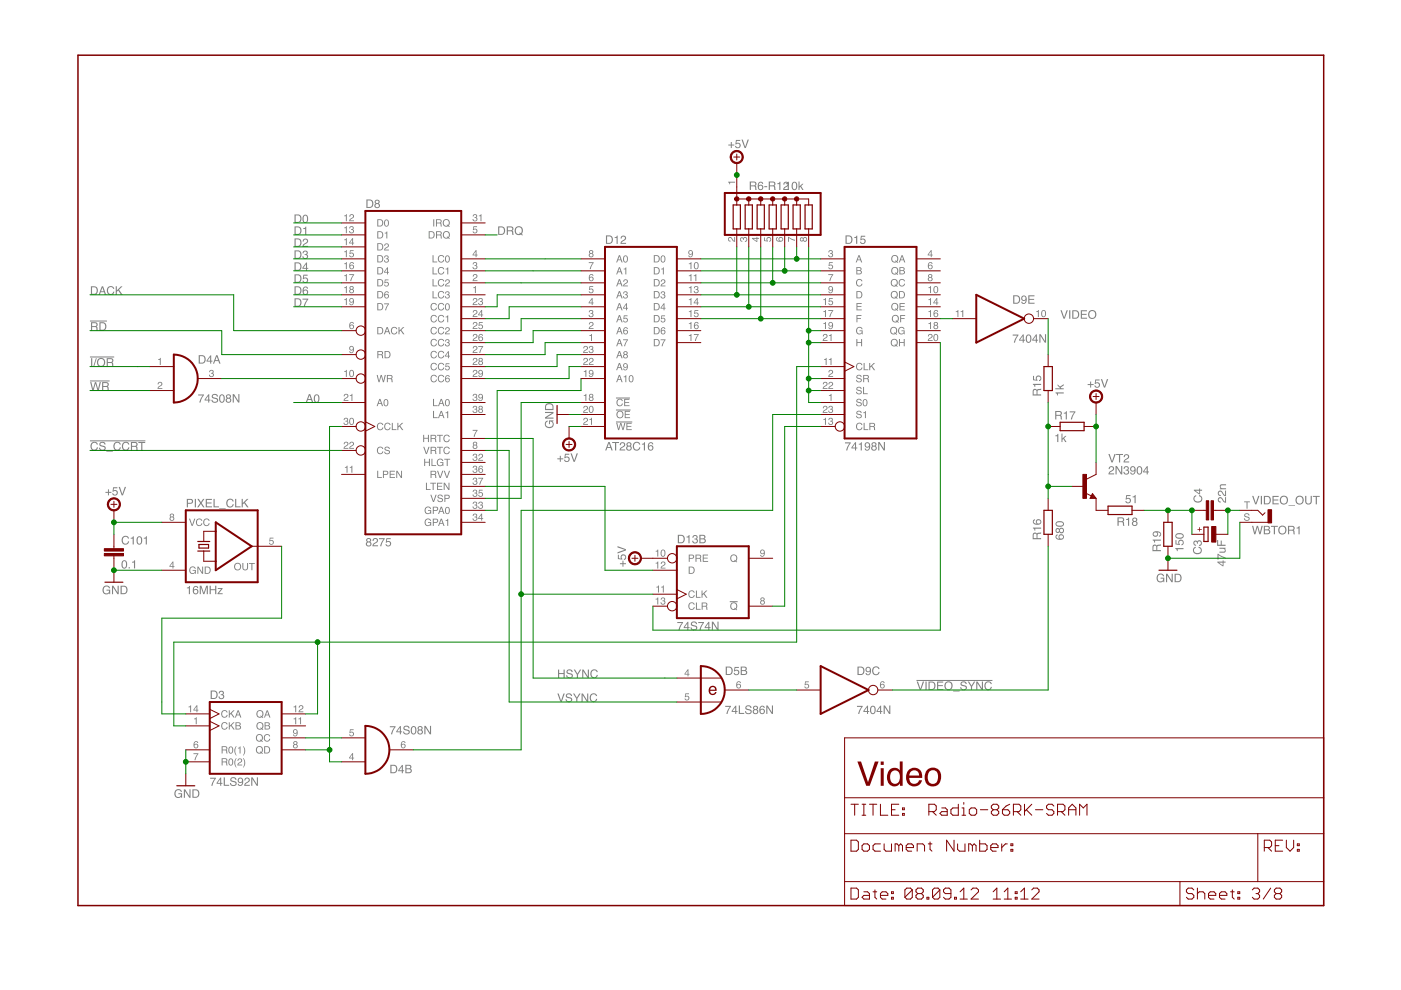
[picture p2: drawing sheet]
<svg xmlns="http://www.w3.org/2000/svg" width="297mm" height="210mm" viewBox="0 0 297 210" stroke-linecap="round" stroke-linejoin="round" font-family="sans-serif">
<g fill="#808080">
<path d="M77.9 114.6a.3 .3 0 0 0 .5 0 .3 .3 0 0 0-.5 0zM77.8 115.3a.36 .36 0 0 0 .7 0 .36 .36 0 0 0-.7 0zM77.8 114.2a.5 .5 0 0 1 .7-.1 .5 .5 0 0 1 0 .8 .54 .54 0 0 1 .1 .8 .54 .54 0 0 1-.8 0 .54 .54 0 0 1 .1-.8l-.3-.4zM79.2 114.2a.6 .6 0 0 1 .9 .3 .6 .6 0 0 1-.6 .8l-.3 .3h.9v.2h-1.2a1.47 1.47 0 0 1 1-1.1 .35 .35 0 0 0-.3-.4 .35 .35 0 0 0-.4 .4h-.2zM80.4 114.1h1.2l-.8 1.7h-.2l.1-.5 .6-1h-.9zM81.9 114.1h.9v.2h-.7l-.1 .5a.61 .61 0 0 1 .9 .3 .61 .61 0 0 1-.4 .8 .61 .61 0 0 1-.8-.5h.3a.38 .38 0 0 0 .5 .2 .38 .38 0 0 0 .1-.6 .38 .38 0 0 0-.6 .1l-.2-.1z" fill-rule="evenodd"/>
<path d="M44.6 164.9h1.2l-.8 1.7h-.2l.1-.5 .6-1h-.9zM46.7 165.2l-.6 .8h.6zM46.7 164.9h.2v1.1h.3v.2h-.3v.4h-.2v-.4h-.8v-.2zM47.4 164.8h.3v1.6h.9v.2h-1.2zM49 164.9a.7 .7 0 0 1 1.1 .4h-.2a.42 .42 0 0 0-.4-.3 .42 .42 0 0 0-.4 .4 1.45 1.45 0 0 1 1.1 .7 .73 .73 0 0 1-.8 .6 .73 .73 0 0 1-.6-.7h.2a.47 .47 0 0 0 .5 .5 .47 .47 0 0 0 .4-.5v-.1a.89 .89 0 0 1-1.1-.7zM50.5 165a.67 .67 0 0 1 .9 0 .67 .67 0 0 1 .2 .9 .59 .59 0 0 1-.5 .7 .59 .59 0 0 1-.7-.4h.2a.35 .35 0 0 0 .4 .3 .35 .35 0 0 0 .3-.5v-.2a.56 .56 0 0 1-.8 .1 .56 .56 0 0 1 0-.9zM50.6 165.4a.4 .4 0 0 0 .8 0 .4 .4 0 0 0-.8 0zM52 165a.6 .6 0 0 1 1 .3 .6 .6 0 0 1-.6 .7l-.4 .4h1v.2h-1.2a1.47 1.47 0 0 1 .9-1.1 .35 .35 0 0 0-.3-.5 .35 .35 0 0 0-.4 .5h-.2zM53.3 164.8h.3l.9 1.5v-1.5h.2v1.8h-.3l-.9-1.4v1.4h-.2z" fill-rule="evenodd"/>
<path d="M42 83.6h1.2l-.7 1.7h-.2l.1-.4 .6-1h-1zM44.1 83.9l-.5 .8h.5zM44.2 83.6h.2v1.1h.2v.2h-.2v.4h-.3v-.4h-.7v-.2zM45.1 83.7a.7 .7 0 0 1 1.1 .4h-.2a.42 .42 0 0 0-.5-.4 .42 .42 0 0 0-.4 .4 1.45 1.45 0 0 1 1.2 .7 .73 .73 0 0 1-.8 .6 .73 .73 0 0 1-.7-.6h.3a.47 .47 0 0 0 .4 .4 .47 .47 0 0 0 .5-.4l-.1-.1a.89 .89 0 0 1-1-.8zM46.6 83.8a.63 .63 0 0 1 .8-.1 .63 .63 0 0 1 .3 .8 .65 .65 0 0 1-.6 .9 .65 .65 0 0 1-.7-.9zM46.9 83.8a.96 .96 0 0 0 .1 1.4 .85 .85 0 0 0 .1-1.4zM48.1 84.1a.3 .3 0 0 0 .6 0 .3 .3 0 0 0-.6 0zM48.1 84.9a.36 .36 0 0 0 .7 0 .36 .36 0 0 0-.7 0zM48 83.7a.5 .5 0 0 1 .8 0 .5 .5 0 0 1 0 .7 .54 .54 0 0 1 .1 .8 .54 .54 0 0 1-.9 0 .54 .54 0 0 1 .1-.8l-.2-.3zM49.3 83.6h.3l.9 1.4v-1.4h.3v1.7h-.3l-.9-1.4v1.4h-.3z" fill-rule="evenodd"/>
<path d="M82.7 154h1.2l-.8 1.7h-.2l.1-.5 .6-1h-.9zM84.8 154.3l-.6 .8h.6zM84.8 153.9h.2v1.2h.3v.2h-.3v.4h-.2v-.4h-.8v-.3zM85.7 154a.7 .7 0 0 1 1.1 .4h-.2a.42 .42 0 0 0-.4-.3 .42 .42 0 0 0-.4 .4 1.45 1.45 0 0 1 1.1 .7 .73 .73 0 0 1-.8 .5 .73 .73 0 0 1-.6-.6h.2a.47 .47 0 0 0 .5 .4 .47 .47 0 0 0 .4-.4v-.1a.89 .89 0 0 1-1.1-.7zM87.3 154.1a.63 .63 0 0 1 .8 0 .63 .63 0 0 1 .2 .7 .65 .65 0 0 1-.6 .9 .65 .65 0 0 1-.6-.8zM87.5 154.2a.96 .96 0 0 0 .2 1.3 .85 .85 0 0 0 0-1.4zM88.8 154.4a.3 .3 0 0 0 .6 0 .3 .3 0 0 0-.6 0zM88.7 155.2a.36 .36 0 0 0 .7 0 .36 .36 0 0 0-.7 0zM88.7 154.1a.5 .5 0 0 1 .7-.1 .5 .5 0 0 1 0 .8 .54 .54 0 0 1 .1 .8 .54 .54 0 0 1-.8 0 .54 .54 0 0 1 .1-.8l-.3-.4zM90 153.9h.3l.9 1.5v-1.5h.2v1.8h-.3l-.9-1.5v1.5h-.2z" fill-rule="evenodd"/>
<path d="M154.9 30.1h.3v.5h.5v.3h-.5v.5h-.3v-.5h-.5v-.3h.5zM156 29.7h.9v.2h-.7l-.1 .5a.61 .61 0 0 1 .9 .3 .61 .61 0 0 1-.4 .8 .61 .61 0 0 1-.8-.6h.3a.38 .38 0 0 0 .5 .2 .38 .38 0 0 0 .1-.6 .38 .38 0 0 0-.6 .1h-.2zM157.2 29.6h.3l.5 1.5 .5-1.5h.3l-.7 1.8h-.2z" fill-rule="evenodd"/>
<path d="M179.2 93.8h1.2l-.8 1.7h-.2l.1-.5 .6-1h-.9zM181.3 94.1l-.6 .8h.6zM181.3 93.8h.2v1.1h.3v.2h-.3v.4h-.2v-.4h-.8v-.2zM182.1 94.1l.6-.3v1.7h-.2v-1.2h-.4zM183.5 93.9a.67 .67 0 0 1 .8 0 .67 .67 0 0 1 .2 .9 .59 .59 0 0 1-.4 .7 .59 .59 0 0 1-.8-.4h.3a.35 .35 0 0 0 .4 .3 .35 .35 0 0 0 .2-.5l.1-.2a.56 .56 0 0 1-.8 .1 .56 .56 0 0 1 0-.9zM183.5 94.3a.4 .4 0 0 0 .8 0 .4 .4 0 0 0-.8 0zM185 94.2a.3 .3 0 0 0 .6 0 .3 .3 0 0 0-.6 0zM184.9 95a.4 .4 0 0 0 .8 0 .4 .4 0 0 0-.8 0zM184.9 93.9a.5 .5 0 0 1 .7-.1 .5 .5 0 0 1 0 .8 .54 .54 0 0 1 .1 .8 .54 .54 0 0 1-.8 0 .54 .54 0 0 1 .1-.8l-.2-.4zM186.2 93.7h.3l.9 1.5v-1.5h.2v1.8h-.3l-.9-1.4v1.4h-.2z" fill-rule="evenodd"/>
<path d="M214.7 70.9h1.2l-.7 1.8h-.2l.1-.5 .6-1h-1zM216.8 71.2l-.5 .8h.5zM216.9 70.9h.2v1.1h.2v.2h-.2v.5h-.3v-.5h-.7v-.2zM217.7 71.1a.63 .63 0 0 1 .7-.1 .63 .63 0 0 1 .3 .8 .65 .65 0 0 1-.6 .9 .65 .65 0 0 1-.6-.9zM217.9 71.1a.96 .96 0 0 0 .2 1.4 .85 .85 0 0 0 0-1.4zM219.6 71.2l-.6 .8h.6zM219.6 70.9h.2v1.1h.3v.2h-.3v.5h-.2v-.5h-.8v-.2zM220.4 70.9h.2l1 1.4v-1.4h.2v1.8h-.3l-.9-1.5v1.5h-.2z" fill-rule="evenodd"/>
<path d="M143.6 131.9h1.2l-.7 1.7h-.3l.2-.5 .6-1h-1zM145.7 132.2l-.5 .8h.5zM145.8 131.8h.1v1.2h.3v.2h-.3v.4h-.2v-.4h-.7v-.2zM146.6 131.9a.7 .7 0 0 1 1.2 .4h-.2a.42 .42 0 0 0-.5-.3 .42 .42 0 0 0-.4 .4 1.45 1.45 0 0 1 1.1 .7 .73 .73 0 0 1-.7 .5 .73 .73 0 0 1-.7-.6h.2a.47 .47 0 0 0 .5 .4 .47 .47 0 0 0 .5-.4l-.1-.1a.89 .89 0 0 1-1-.7zM148 131.9h1.3l-.8 1.7h-.2l.1-.5 .6-1h-1zM150.2 132.2l-.6 .8h.6zM150.2 131.8h.2v1.2h.2v.2h-.2v.4h-.2v-.4h-.8v-.2zM150.9 131.8h.3l.9 1.5v-1.5h.2v1.8h-.2l-.9-1.5v1.5h-.3z" fill-rule="evenodd"/>
<path d="M153.8 149.7h1.2l-.7 1.7h-.3l.1-.5 .6-1h-.9zM155.9 150l-.6 .8h.6zM155.9 149.6h.2v1.2h.3v.1h-.3v.5h-.2v-.5h-.8v-.2zM156.6 149.6h.3v1.6h.9v.2h-1.2zM158.2 149.7a.7 .7 0 0 1 1.1 .4h-.2a.42 .42 0 0 0-.4-.4 .42 .42 0 0 0-.4 .5 1.45 1.45 0 0 1 1.1 .7 .73 .73 0 0 1-.8 .5 .73 .73 0 0 1-.6-.6h.2a.47 .47 0 0 0 .5 .4 .47 .47 0 0 0 .4-.4v-.1a.89 .89 0 0 1-1.1-.8zM159.9 150.1a.3 .3 0 0 0 .6 0 .3 .3 0 0 0-.6 0zM159.8 150.9a.36 .36 0 0 0 .7 0 .36 .36 0 0 0-.7 0zM159.8 149.8a.5 .5 0 0 1 .7-.1 .5 .5 0 0 1 0 .7 .54 .54 0 0 1 .1 .8 .54 .54 0 0 1-.8 0 .54 .54 0 0 1 .1-.8l-.3-.3zM161.2 149.8l.6-.2 .3 .3v.2h-.2a.36 .36 0 0 0-.4-.3 .36 .36 0 0 0-.3 .5v.2a.58 .58 0 0 1 .9 .2 .58 .58 0 0 1-.4 .8 .58 .58 0 0 1-.7-.6zM161.2 150.8a.4 .4 0 0 0 .8 0 .4 .4 0 0 0-.8 0zM162.5 149.6h.3l.9 1.4v-1.4h.2v1.8h-.3l-.9-1.5v1.5h-.2z" fill-rule="evenodd"/>
<path d="M181.7 149.7h1.2l-.7 1.7h-.3l.2-.5 .6-1h-1zM183.8 150l-.5 .8h.5zM183.9 149.6h.1v1.2h.3v.1h-.3v.5h-.2v-.5h-.7v-.2zM184.7 149.8a.63 .63 0 0 1 .7 0 .63 .63 0 0 1 .3 .7 .65 .65 0 0 1-.6 .9 .65 .65 0 0 1-.6-.9zM184.9 149.9a.96 .96 0 0 0 .2 1.3 .85 .85 0 0 0 0-1.4zM186.6 150l-.6 .8h.6zM186.6 149.6h.2v1.2h.3v.1h-.3v.5h-.2v-.5h-.8v-.2zM187.3 149.6h.3l.9 1.4v-1.4h.3v1.8h-.3l-.9-1.5v1.5h-.3z" fill-rule="evenodd"/>
<path d="M223.9 113.4l.3-.1v.2a.36 .36 0 0 0-.2 .5 .36 .36 0 0 0 .4 .2h.2a.58 .58 0 0 1 .2-.9 .58 .58 0 0 1 .9 .5 .58 .58 0 0 1-.7 .6 .84 .84 0 0 1-1.1-.9zM224.6 113.8a.4 .4 0 0 0 .8 0 .4 .4 0 0 0-.8 0zM224 112.5a.3 .3 0 0 0 .6 0 .3 .3 0 0 0-.6 0zM224.7 112.5a.36 .36 0 0 0 .7 0 .36 .36 0 0 0-.7 0zM223.9 112.1l.3-.2 .4 .3a.54 .54 0 0 1 .8-.1 .54 .54 0 0 1 0 .8 .54 .54 0 0 1-.8-.1 .5 .5 0 0 1-.8 .1 .5 .5 0 0 1 .1-.8zM223.9 110.7a1.06 1.06 0 0 1 1.7 .4 .97 .97 0 0 1-.9 .6 .97 .97 0 0 1-.9-.6zM224 110.9a.68 .68 0 0 0 1.1 .5l.3-.2a.66 .66 0 0 0-1.1-.4z" fill-rule="evenodd"/>
<path d="M223.8 83.2h1.7v.2h-1.2v.4h-.2zM224.2 81.5l.5 .5 .8-.5v.2l-.6 .4 .1 .2h.5v.2h-1.8v-.2h1.1l-.6-.5z" fill-rule="evenodd"/>
<path d="M223.7 92.3l.7-.3v1.7h-.2v-1.2h-.5zM225.1 91.9h.2v1.1l.5-.6h.3l-.5 .5 .5 .8h-.2l-.5-.6-.1 .1v.5h-.2z" fill-rule="evenodd"/>
<path d="M235.3 98.9a.6 .6 0 0 1 .9 .3 .6 .6 0 0 1-.6 .8l-.3 .4h.9v.2h-1.2a1.47 1.47 0 0 1 1-1.1 .35 .35 0 0 0-.4-.5 .35 .35 0 0 0-.3 .5h-.2zM236.5 98.8h.3l.9 1.4v-1.4h.2v1.8h-.2l-1-1.5v1.5h-.2zM238.4 98.9a.5 .5 0 0 1 .8 0 .5 .5 0 0 1-.1 .8 .58 .58 0 0 1-.1 .9 .58 .58 0 0 1-.8-.6h.2a.35 .35 0 0 0 .5 .4 .35 .35 0 0 0 0-.6h-.2v-.2a.29 .29 0 0 0 .4-.2 .29 .29 0 0 0-.3-.4l-.3 .2-.1 .2h-.2zM239.7 99a.67 .67 0 0 1 .9 0 .67 .67 0 0 1 .2 .9 .59 .59 0 0 1-.4 .7 .59 .59 0 0 1-.8-.4h.2a.35 .35 0 0 0 .5 .2 .35 .35 0 0 0 .2-.4l.1-.2a.56 .56 0 0 1-.9 0 .56 .56 0 0 1 0-.8zM239.8 99.4a.4 .4 0 0 0 .8 0 .4 .4 0 0 0-.8 0zM241.2 99a.63 .63 0 0 1 .8 0 .63 .63 0 0 1 .2 .7 .65 .65 0 0 1-.6 .9 .65 .65 0 0 1-.6-.9zM241.4 99.1a.96 .96 0 0 0 .2 1.3 .85 .85 0 0 0 0-1.4zM243.1 99.2l-.5 .8h.5zM243.2 98.8h.1v1.2h.3v.2h-.3v.4h-.2v-.4h-.7v-.3z" fill-rule="evenodd"/>
<path d="M231.1 80.9h.2v.5h.6v.2h-.6v.6h-.2v-.6h-.5v-.2h.5zM232.2 80.5h.9v.2h-.7l-.1 .5a.61 .61 0 0 1 .9 .2 .61 .61 0 0 1-.4 .9 .61 .61 0 0 1-.8-.6h.3a.38 .38 0 0 0 .5 .2 .38 .38 0 0 0 .1-.6 .38 .38 0 0 0-.6 .1h-.2zM233.4 80.4h.3l.5 1.5 .5-1.5h.3l-.7 1.8h-.2z" fill-rule="evenodd"/>
<path d="M238.8 105h.9v.2h-.7l-.1 .5a.61 .61 0 0 1 .9 .2 .61 .61 0 0 1-.5 .9 .61 .61 0 0 1-.7-.6h.2a.38 .38 0 0 0 .6 .2 .38 .38 0 0 0 0-.6 .38 .38 0 0 0-.6 .1h-.1zM240.1 105.3l.7-.4v1.8h-.3v-1.3h-.4z" fill-rule="evenodd"/>
<path d="M249.2 116.2h1.7v.2h-1.2v.5h-.2zM249.2 114.5h.2v.8h.5a.61 .61 0 0 1 .3-.8 .61 .61 0 0 1 .8 .4 .61 .61 0 0 1-.5 .7v-.2a.38 .38 0 0 0 .2-.6 .38 .38 0 0 0-.6 0 .38 .38 0 0 0 .1 .6v.2l-1-.2zM249.3 113.3a1.06 1.06 0 0 1 1.7 .3 .97 .97 0 0 1-.9 .6 .97 .97 0 0 1-.9-.6zM249.4 113.4a.68 .68 0 0 0 1.1 .5l.3-.1a.66 .66 0 0 0-1.1-.5z" fill-rule="evenodd"/>
<path d="M245.5 121.9a.8 .8 0 0 1 1.3 .3h-.2a.65 .65 0 0 0-1-.2 .65 .65 0 0 0-.1 .9 .57 .57 0 0 0 .7 .4 .57 .57 0 0 0 .4-.6h-.5v-.2h.7v.9h-.1l-.1-.2a.88 .88 0 0 1-1.2 .1 .88 .88 0 0 1-.1-1.2zM247.2 121.6h.3l.9 1.5v-1.5h.2v1.8h-.2l-.9-1.4v1.4h-.3zM249.3 121.9v1.3h.4a.7 .7 0 0 0 .6-.7 .7 .7 0 0 0-.6-.6zM249 121.6h.8a.91 .91 0 0 1 .7 .9 .91 .91 0 0 1-.7 .9h-.8z" fill-rule="evenodd"/>
<path d="M258.4 105.5a.8 .8 0 0 1 1.1 .7l.2 .2v-1h.2v1.2a1.47 1.47 0 0 1-1-.9 .35 .35 0 0 0-.5 .3 .35 .35 0 0 0 .4 .3v.3a.6 .6 0 0 1-.6-.4 .6 .6 0 0 1 .2-.7zM258.4 104.1a.8 .8 0 0 1 1.1 .7l.2 .2v-1h.2v1.2a1.47 1.47 0 0 1-1-.9 .35 .35 0 0 0-.5 .3 .35 .35 0 0 0 .4 .3v.3a.6 .6 0 0 1-.6-.4 .6 .6 0 0 1 .2-.7zM258.7 102.8l1.2-.1v.2h-.8a.32 .32 0 0 0-.3 .4 .32 .32 0 0 0 .5 .2h.6v.2h-1.3v-.2h.2l-.2-.3z" fill-rule="evenodd"/>
<path d="M258.4 119.3l.8 .6v-.6zM258.1 119.1h1.1v-.3h.2v.3h.4v.2h-.4v.8h-.2l-1.1-.8zM258.1 117.4l1.7 .7v.3l-.7-.2-.8-.5v.9h-.2zM258.5 116.1h1.3v.2h-.1a.45 .45 0 0 1 .2 .5 .45 .45 0 0 1-.5 .4h-.9v-.2h1l.2-.3-.2-.3h-1zM258.1 114.5h.2v1h.5v-.9h.2v.9h.8v.2h-1.7z" fill-rule="evenodd"/>
<path d="M37.2 167.6a.8 .8 0 0 1 1.4 .3h-.3a.65 .65 0 0 0-.9-.2 .65 .65 0 0 0-.1 .9 .57 .57 0 0 0 .6 .4 .57 .57 0 0 0 .5-.6h-.6v-.2h.8v.9h-.2v-.2a.88 .88 0 0 1-1.2 .1 .88 .88 0 0 1-.1-1.2zM39 167.4h.3l.9 1.4v-1.4h.2v1.7h-.3l-.9-1.4v1.4h-.2zM41 167.6v1.3h.5a.7 .7 0 0 0 .5-.6 .7 .7 0 0 0-.5-.7zM40.8 167.4h.7a.91 .91 0 0 1 .8 .9 .91 .91 0 0 1-.8 .8h-.7z" fill-rule="evenodd"/>
<path d="M131.4 119.4h.6v-.5h.2v.5h.5v.2h-.5v.6h-.2v-.6h-.6zM131 117.6h.2v.8h.5a.61 .61 0 0 1 .3-.8 .61 .61 0 0 1 .8 .4 .61 .61 0 0 1-.5 .7v-.2a.38 .38 0 0 0 .2-.6 .38 .38 0 0 0-.6 0 .38 .38 0 0 0 .1 .6l-.1 .2-.9-.2zM130.9 115.8l1.8 .6v.3l-1.8 .7v-.3l1.6-.5-1.6-.5z" fill-rule="evenodd"/>
<path d="M118.7 96.6h.2v.6h.5v.2h-.5v.5h-.2v-.5h-.5v-.2h.5zM119.8 96.2h.9v.2h-.8v.5a.61 .61 0 0 1 .8 .3 .61 .61 0 0 1-.4 .8 .61 .61 0 0 1-.7-.5h.2a.38 .38 0 0 0 .6 .2 .38 .38 0 0 0 0-.6 .38 .38 0 0 0-.6 .1l-.1-.1zM121 96.1h.2l.5 1.6 .6-1.6h.2l-.6 1.8h-.3z" fill-rule="evenodd"/>
<path d="M115.7 89.3l.4-.1v.2a.65 .65 0 0 0-.2 1 .65 .65 0 0 0 .9 .1 .57 .57 0 0 0 .4-.7 .57 .57 0 0 0-.6-.4v.5h-.2v-.8h1v.2l-.3 .1a.88 .88 0 0 1 .1 1.2 .88 .88 0 0 1-1.2 .1 .86 .86 0 0 1-.3-1.4zM115.6 87.3h1.8v.3l-1.5 .9h1.5v.3h-1.8v-.3l1.4-.9h-1.4zM116 85.8l-.2 .3v.6h1.3v-.4a.72 .72 0 0 0-1.1-.5zM115.8 85.6a.97 .97 0 0 1 1.6 .6v.7h-1.8v-.9z" fill-rule="evenodd"/>
<path d="M129.1 94l-.3 .8h.6zM129 93.7h.3l.6 1.8h-.3l-.1-.5h-.7l-.2 .5h-.3zM129.8 93.7h1.4v.2h-.6v1.6h-.2v-1.6h-.6zM131.6 93.9a.6 .6 0 0 1 1 .3 .6 .6 0 0 1-.7 .7l-.3 .4h1v.2h-1.2a1.47 1.47 0 0 1 .9-1.1 .35 .35 0 0 0-.3-.5 .35 .35 0 0 0-.4 .5h-.2zM133 94.2a.3 .3 0 0 0 .6 0 .3 .3 0 0 0-.6 0zM133 95a.36 .36 0 0 0 .7 0 .36 .36 0 0 0-.7 0zM133 93.9a.5 .5 0 0 1 .7-.1 .5 .5 0 0 1 0 .8 .54 .54 0 0 1 .1 .8 .54 .54 0 0 1-.8 0 .54 .54 0 0 1 0-.8l-.2-.4zM134.4 93.9a.78 .78 0 0 1 .8-.2 .78 .78 0 0 1 .5 .6h-.2a.61 .61 0 0 0-.8-.3 .61 .61 0 0 0-.3 .8 .55 .55 0 0 0 .6 .5 .55 .55 0 0 0 .5-.5h.3a.83 .83 0 0 1-1.1 .7 .83 .83 0 0 1-.5-1.2zM136.1 94.1l.6-.3v1.7h-.2v-1.2h-.4zM137.6 93.9l.6-.1 .3 .3v.1h-.2a.36 .36 0 0 0-.5-.2 .36 .36 0 0 0-.2 .4v.2a.58 .58 0 0 1 .9 .2 .58 .58 0 0 1-.5 .8 .58 .58 0 0 1-.6-.6zM137.6 95a.37 .37 0 0 0 .7 0 .37 .37 0 0 0-.7 0z" fill-rule="evenodd"/>
<path d="M166.6 38.9l.6-.4v1.8h-.2v-1.3h-.4zM168 38.7a.63 .63 0 0 1 .8 0 .63 .63 0 0 1 .2 .7 .65 .65 0 0 1-.5 .9 .65 .65 0 0 1-.7-.9zM168.3 38.8a.96 .96 0 0 0 .1 1.3 .85 .85 0 0 0 0-1.4zM169.3 38.5h.2v1l.6-.5h.3l-.5 .5 .5 .8h-.3l-.4-.7-.2 .2v.5h-.2z" fill-rule="evenodd"/>
<path d="M265.5 111.5h.2l.4 1.4 .4-1.4h.2l.4 1.4 .4-1.4h.2l-.4 1.8h-.3l-.4-1.5-.4 1.5h-.3zM268.2 111.7v.5h.4a.29 .29 0 0 0 .4-.2 .29 .29 0 0 0-.4-.3zM268.2 112.4v.7l.8-.2-.1-.4zM267.9 111.5h.8a.44 .44 0 0 1 .5 .3 .44 .44 0 0 1-.2 .5 .51 .51 0 0 1 .3 .6 .51 .51 0 0 1-.6 .4h-.8zM269.5 111.5h1.4v.2h-.6v1.6h-.2v-1.6h-.6zM271 112.4a.93 .93 0 0 1 1.8 0 .93 .93 0 0 1-1.8 0zM271.4 111.8a.68 .68 0 0 0 0 1.1 .68 .68 0 0 0 1-.2 .67 .67 0 0 0-.1-.9 .67 .67 0 0 0-.9 0zM273.3 111.7v.6h.6a.31 .31 0 0 0 .3-.3 .31 .31 0 0 0-.3-.3zM273.1 111.5h.8a.49 .49 0 0 1 .6 .3 .49 .49 0 0 1-.3 .6l.2 .2 .2 .7h-.3l-.1-.7-.3-.1h-.6v.8h-.2zM274.9 111.9l.6-.4v1.8h-.2v-1.3h-.4z" fill-rule="evenodd"/>
<path d="M39.6 124.6l.7-.4v1.8h-.3v-1.3h-.4zM41.1 124.4l.6-.2 .3 .3v.2h-.2a.36 .36 0 0 0-.4-.3 .36 .36 0 0 0-.3 .5v.2a.58 .58 0 0 1 .9 .2 .58 .58 0 0 1-.4 .8 .58 .58 0 0 1-.7-.6zM41.1 125.4a.4 .4 0 0 0 .8 0 .4 .4 0 0 0-.8 0zM42.3 124.2h.4l.5 1.5 .5-1.5h.4v1.8h-.3v-1.5l-.5 1.5h-.2l-.5-1.5v1.5h-.3zM44.4 124.2h.3v.7h.9v-.7h.3v1.8h-.3v-.9h-.9v.9h-.3zM46.2 124.7h1l-.8 1.1h.8v.2h-1.1l.8-1.1h-.7z" fill-rule="evenodd"/>
<path d="M26 119a.63 .63 0 0 1 .7-.1 .63 .63 0 0 1 .3 .7 .65 .65 0 0 1-.6 1 .65 .65 0 0 1-.6-.9zM26.2 119a.96 .96 0 0 0 .1 1.4 .85 .85 0 0 0 .1-1.4zM27.3 120.3h.2v.2h-.2zM28 119.1l.6-.3v1.7h-.2v-1.2h-.4z" fill-rule="evenodd"/>
<path d="M22.9 103.8h.2v.5h.5v.2h-.5v.5h-.2v-.5h-.5v-.2h.5zM24 103.3h.9v.2h-.8v.5a.61 .61 0 0 1 .8 .3 .61 .61 0 0 1-.4 .8 .61 .61 0 0 1-.7-.5h.2a.38 .38 0 0 0 .6 .2 .38 .38 0 0 0 0-.6 .38 .38 0 0 0-.6 .1h-.2zM25.2 103.2h.2l.5 1.6 .5-1.6h.3l-.6 1.8h-.3z" fill-rule="evenodd"/>
<path d="M22 124.4a.8 .8 0 0 1 1.3 .3h-.2a.65 .65 0 0 0-.9-.2 .65 .65 0 0 0-.2 1 .57 .57 0 0 0 .7 .3 .57 .57 0 0 0 .4-.6h-.5v-.2h.8v1h-.2v-.3a.88 .88 0 0 1-1.3 .1 .88 .88 0 0 1-.1-1.2zM23.7 124.2h.3l.9 1.4v-1.4h.3v1.8h-.3l-.9-1.5v1.5h-.3zM25.8 124.4v1.4h.4a.7 .7 0 0 0 .6-.7 .7 .7 0 0 0-.6-.7zM25.6 124.2h.7a.91 .91 0 0 1 .7 .9 .91 .91 0 0 1-.7 .9h-.7z" fill-rule="evenodd"/>
<path d="M77.9 42.5v1.4h.5a.7 .7 0 0 0 .5-.7 .7 .7 0 0 0-.5-.7zM77.7 42.3h.7a.91 .91 0 0 1 .8 .9 .91 .91 0 0 1-.8 .9h-.7zM79.7 42.8a.3 .3 0 0 0 .5 0 .3 .3 0 0 0-.5 0zM79.6 43.6a.36 .36 0 0 0 .7 0 .36 .36 0 0 0-.7 0zM79.6 42.5a.5 .5 0 0 1 .7-.1 .5 .5 0 0 1 0 .8 .54 .54 0 0 1 .1 .8 .54 .54 0 0 1-.8 0 .54 .54 0 0 1 .1-.8l-.3-.4z" fill-rule="evenodd"/>
<path d="M91.5 67a.66 .66 0 0 1 .6-.2 .66 .66 0 0 1 .5 .5h-.2a.55 .55 0 0 0-.8-.2 .55 .55 0 0 0-.1 .8l.1 .1a.46 .46 0 0 0 .5 .2 .46 .46 0 0 0 .3-.4h.2a.73 .73 0 0 1-1 .5 .73 .73 0 0 1-.2-1.1zM93 67a.66 .66 0 0 1 .7-.2 .66 .66 0 0 1 .5 .5h-.2a.55 .55 0 0 0-.8-.2 .55 .55 0 0 0-.1 .8l.1 .1a.46 .46 0 0 0 .5 .2 .46 .46 0 0 0 .3-.4h.2a.73 .73 0 0 1-1.1 .5 .73 .73 0 0 1-.2-1.1zM94.5 67.1l.5-.3v1.5h-.2v-1h-.3z" fill-rule="evenodd"/>
<path d="M100.4 65.8a.52 .52 0 0 1 .8 .3 .52 .52 0 0 1-.5 .6l-.3 .3h.8v.2h-1l.2-.5a.59 .59 0 0 0 .5-.7l-.3-.1-.2 .4h-.2zM102 66l-.5 .7h.5zM102.1 65.7h.1v1h.2v.2h-.2v.3h-.2v-.3h-.6z" fill-rule="evenodd"/>
<path d="M91.5 64.5a.66 .66 0 0 1 .6-.3 .66 .66 0 0 1 .5 .5h-.2a.55 .55 0 0 0-.8-.2 .55 .55 0 0 0-.1 .9l.1 .1a.46 .46 0 0 0 .5 .1 .46 .46 0 0 0 .3-.4h.2a.73 .73 0 0 1-1 .6 .73 .73 0 0 1-.2-1.2zM93 64.5a.66 .66 0 0 1 .7-.3 .66 .66 0 0 1 .5 .5h-.2a.55 .55 0 0 0-.8-.2 .55 .55 0 0 0-.1 .9l.1 .1a.46 .46 0 0 0 .5 .1 .46 .46 0 0 0 .3-.4h.2a.73 .73 0 0 1-1.1 .6 .73 .73 0 0 1-.2-1.2zM94.5 64.5a.64 .64 0 0 1 .8 .1 .64 .64 0 0 1 0 .8 .53 .53 0 0 1-.6 .4 .53 .53 0 0 1-.4-.7zM94.7 64.5a.83 .83 0 0 0 .1 1.2 .7 .7 0 0 0 .1-1.2z" fill-rule="evenodd"/>
<path d="M100.4 63.3a.52 .52 0 0 1 .8 .2 .52 .52 0 0 1-.5 .7l-.3 .3h.8v.2h-1l.2-.5a.59 .59 0 0 0 .5-.8h-.3l-.2 .3h-.2zM101.6 63.3a.43 .43 0 0 1 .6-.1 .43 .43 0 0 1 0 .7 .5 .5 0 0 1-.1 .9 .5 .5 0 0 1-.7-.6h.2a.3 .3 0 0 0 .4 .3 .3 .3 0 0 0 0-.5h-.2v-.2a.25 .25 0 0 0 .4-.2 .25 .25 0 0 0-.3-.2l-.5 .3z" fill-rule="evenodd"/>
<path d="M91.1 49.2v1.2h.4a.6 .6 0 0 0 .5-.6 .6 .6 0 0 0-.5-.6zM90.9 49h.6a.78 .78 0 0 1 .7 .8 .78 .78 0 0 1-.7 .8h-.6zM92.7 49.2v.5h.4a.27 .27 0 0 0 .4-.2 .27 .27 0 0 0-.3-.3zM92.5 49h.7a.42 .42 0 0 1 .4 .3 .42 .42 0 0 1-.1 .5l.2 .8h-.2l-.1-.6-.3-.1h-.4v.7h-.2zM94.2 49.1a.8 .8 0 0 1 1.1 .2 .8 .8 0 0 1-.1 1.1l.2 .2-.1 .1-.3-.2a.81 .81 0 0 1-1.1-.3 .81 .81 0 0 1 .3-1.1zM94.3 49.3a.62 .62 0 0 0-.2 .8 .62 .62 0 0 0 .8 .3l-.2-.2 .1-.1 .2 .2a.61 .61 0 0 0 .1-.9 .61 .61 0 0 0-.8-.1z" fill-rule="evenodd"/>
<path d="M100.4 48h.7v.2h-.6l-.1 .4a.52 .52 0 0 1 .8 .2 .52 .52 0 0 1-.4 .7 .52 .52 0 0 1-.6-.4h.2a.33 .33 0 0 0 .5 .1 .33 .33 0 0 0 0-.5 .33 .33 0 0 0-.5 .1h-.1z" fill-rule="evenodd"/>
<path d="M91.9 46.5h.2v1.5h-.2zM92.6 46.7v.5h.5a.27 .27 0 0 0 .3-.3 .27 .27 0 0 0-.3-.2zM92.4 46.5h.7a.42 .42 0 0 1 .5 .3 .42 .42 0 0 1-.2 .5l.3 .7h-.2l-.1-.5-.3-.1h-.5v.6h-.2zM94.2 46.6a.8 .8 0 0 1 1 .2 .8 .8 0 0 1-.1 1.1l.3 .1-.2 .1-.2-.1a.81 .81 0 0 1-1.1-.3 .81 .81 0 0 1 .3-1.1zM94.2 46.8a.62 .62 0 0 0-.1 .8 .62 .62 0 0 0 .8 .2l-.2-.1 .1-.1 .2 .1a.61 .61 0 0 0 .1-.8 .61 .61 0 0 0-.9-.1z" fill-rule="evenodd"/>
<path d="M100.4 45.5a.43 .43 0 0 1 .6 0 .43 .43 0 0 1 0 .6 .5 .5 0 0 1-.1 .9 .5 .5 0 0 1-.7-.6h.2a.3 .3 0 0 0 .4 .4 .3 .3 0 0 0 0-.6h-.2v-.1a.25 .25 0 0 0 .4-.2 .25 .25 0 0 0-.3-.3l-.5 .3zM101.5 45.7l.6-.3v1.5h-.2v-1.1h-.4z" fill-rule="evenodd"/>
<path d="M80.2 74.6v.5h.5a.27 .27 0 0 0 .3-.2 .27 .27 0 0 0-.3-.3zM80 74.4h.7a.42 .42 0 0 1 .5 .3 .42 .42 0 0 1-.2 .5l.3 .8h-.3v-.6l-.3-.1h-.5v.7h-.2zM81.7 74.6v1.2h.4a.6 .6 0 0 0 .5-.6 .6 .6 0 0 0-.5-.6zM81.5 74.4h.7a.78 .78 0 0 1 .6 .8 .78 .78 0 0 1-.6 .8h-.7z" fill-rule="evenodd"/>
<path d="M74.2 73.5a.66 .66 0 0 1 .8 .2 .66 .66 0 0 1 0 .8 .46 .46 0 0 1-.5 .4 .46 .46 0 0 1-.4-.4h.1a.3 .3 0 0 0 .4 .2 .3 .3 0 0 0 .2-.3l.1-.2a.48 .48 0 0 1-.7 0 .48 .48 0 0 1 0-.7zM74.2 73.8a.35 .35 0 0 0 .7 0 .35 .35 0 0 0-.7 0z" fill-rule="evenodd"/>
<path d="M80.1 94.9a.66 .66 0 0 1 .7-.2 .66 .66 0 0 1 .5 .5h-.2a.55 .55 0 0 0-.9-.2 .55 .55 0 0 0 0 .8v.2a.46 .46 0 0 0 .5 .1 .46 .46 0 0 0 .4-.4h.2a.73 .73 0 0 1-1.1 .5 .73 .73 0 0 1-.2-1.1zM81.7 94.8l.4-.1a.5 .5 0 0 1 .5 .5h-.2a.36 .36 0 0 0-.3-.3 .36 .36 0 0 0-.4 .3l.1 .1a.66 .66 0 0 1 .8 .8 .66 .66 0 0 1-.7 .2 .66 .66 0 0 1-.4-.5h.2a.4 .4 0 0 0 .4 .3 .4 .4 0 0 0 .4-.3l-.1-.1a.64 .64 0 0 1-.6-.2 .64 .64 0 0 1-.1-.7z" fill-rule="evenodd"/>
<path d="M73.1 93.7a.52 .52 0 0 1 .8 .3 .52 .52 0 0 1-.6 .7l-.2 .3h.8v.2h-1.1l.2-.5a.59 .59 0 0 0 .6-.8h-.4l-.1 .3h-.2zM74.2 93.7a.52 .52 0 0 1 .9 .3 .52 .52 0 0 1-.6 .7l-.3 .3h.9v.2h-1.1l.2-.5a.59 .59 0 0 0 .6-.8h-.4l-.1 .3h-.2z" fill-rule="evenodd"/>
<path d="M80.2 69.5v1.2h.4a.6 .6 0 0 0 .5-.6 .6 .6 0 0 0-.5-.6zM80 69.3h.6a.78 .78 0 0 1 .7 .8 .78 .78 0 0 1-.7 .8h-.6zM82.1 69.6l-.3 .6h.5zM82 69.3h.2l.6 1.6h-.3l-.1-.5h-.6l-.2 .5h-.2zM83.1 69.5a.66 .66 0 0 1 .6-.2 .66 .66 0 0 1 .5 .5h-.2a.55 .55 0 0 0-.8-.2 .55 .55 0 0 0-.1 .8l.1 .2a.46 .46 0 0 0 .5 .1 .46 .46 0 0 0 .3-.4h.2a.73 .73 0 0 1-1 .5 .73 .73 0 0 1-.2-1.1zM84.5 69.3h.2v.8l.7-.8h.3l-.6 .7 .6 .9h-.2l-.6-.8-.2 .2v.6h-.2z" fill-rule="evenodd"/>
<path d="M74.2 68.4l.6-.1 .2 .4-.6-.2-.2 .5a.51 .51 0 0 1 .8 .2 .51 .51 0 0 1-.3 .7 .51 .51 0 0 1-.6-.6zM74.3 69.3a.32 .32 0 0 0 .6 0 .32 .32 0 0 0-.6 0z" fill-rule="evenodd"/>
<path d="M80.5 84.8l-.2 .7h.5zM80.4 84.6h.3l.5 1.5h-.2l-.2-.4h-.6l-.1 .4h-.3zM81.5 84.8a.64 .64 0 0 1 .8 .1 .64 .64 0 0 1 0 .8 .53 .53 0 0 1-.7 .4 .53 .53 0 0 1-.3-.7zM81.7 84.8a.83 .83 0 0 0 .1 1.2 .7 .7 0 0 0 0-1.2z" fill-rule="evenodd"/>
<path d="M73.1 83.6a.52 .52 0 0 1 .8 .2 .52 .52 0 0 1-.6 .7l-.2 .3h.8v.2h-1.1l.2-.5a.59 .59 0 0 0 .6-.8h-.4l-.1 .3h-.2zM74.2 83.8l.5-.3v1.5h-.2v-1.1h-.3z" fill-rule="evenodd"/>
<path d="M90.2 110.1a.68 .68 0 0 1 1.2 .3h-.2a.58 .58 0 0 0-1 .1 .58 .58 0 0 0 .5 .9 .45 .45 0 0 0 .5-.5h-.5v-.2h.7v.8l-.2-.2a.77 .77 0 0 1-1.1 0 .77 .77 0 0 1 .1-1.2zM91.8 110h.7a.44 .44 0 0 1 .4 .4 .44 .44 0 0 1-.4 .5h-.5v.6h-.2zM92 110.2v.5h.4a.27 .27 0 0 0 .3-.3 .27 .27 0 0 0-.3-.2zM93.6 110.2l-.3 .7h.5zM93.5 110h.2l.5 1.5h-.2l-.1-.5h-.6l-.2 .5h-.2zM94.5 110.3l.5-.3v1.5h-.2v-1.1h-.3z" fill-rule="evenodd"/>
<path d="M100.4 109a.43 .43 0 0 1 .6-.1 .43 .43 0 0 1 0 .7 .5 .5 0 0 1-.1 .9 .5 .5 0 0 1-.7-.6h.2a.3 .3 0 0 0 .4 .3 .3 .3 0 0 0 0-.5h-.2v-.2a.25 .25 0 0 0 .4-.2 .25 .25 0 0 0-.3-.2l-.5 .3zM102 109.2l-.5 .7h.5zM102.1 108.9h.1v1h.2v.1h-.2v.4h-.2v-.4h-.6z" fill-rule="evenodd"/>
<path d="M90.2 107.6a.68 .68 0 0 1 1.2 .3h-.2a.58 .58 0 0 0-1 .1 .58 .58 0 0 0 .5 .8 .45 .45 0 0 0 .5-.5h-.5v-.2h.7v.9l-.2-.2a.77 .77 0 0 1-1.1-.1 .77 .77 0 0 1 .1-1.1zM91.8 107.4h.7a.44 .44 0 0 1 .4 .5 .44 .44 0 0 1-.4 .4h-.5v.7h-.2zM92 107.6v.5h.4a.27 .27 0 0 0 .3-.2 .27 .27 0 0 0-.3-.3zM93.6 107.7l-.3 .6h.5zM93.5 107.4h.2l.5 1.6h-.2l-.1-.5h-.6l-.2 .5h-.2zM94.5 107.6a.64 .64 0 0 1 .8 .2 .64 .64 0 0 1 0 .8 .53 .53 0 0 1-.7 .4 .53 .53 0 0 1-.3-.8zM94.7 107.7a.83 .83 0 0 0 .1 1.1 .7 .7 0 0 0 .1-1.2z" fill-rule="evenodd"/>
<path d="M100.4 106.4a.43 .43 0 0 1 .6 0 .43 .43 0 0 1 0 .7 .5 .5 0 0 1-.1 .8 .5 .5 0 0 1-.7-.5h.2a.3 .3 0 0 0 .4 .3 .3 .3 0 0 0 0-.5h-.2v-.2a.25 .25 0 0 0 .4-.2 .25 .25 0 0 0-.3-.3l-.5 .3zM101.6 106.4a.43 .43 0 0 1 .6 0 .43 .43 0 0 1 0 .7 .5 .5 0 0 1-.1 .8 .5 .5 0 0 1-.7-.5h.2a.3 .3 0 0 0 .4 .3 .3 .3 0 0 0 0-.5h-.2v-.2a.25 .25 0 0 0 .4-.2 .25 .25 0 0 0-.3-.3l-.5 .3z" fill-rule="evenodd"/>
<path d="M91.2 104.9h.3l.4 1.3 .4-1.3h.3l-.6 1.5h-.2zM92.9 105l.4-.1a.5 .5 0 0 1 .6 .4h-.2a.36 .36 0 0 0-.4-.3 .36 .36 0 0 0-.3 .4l.1 .1a.66 .66 0 0 1 .8 .8 .66 .66 0 0 1-.7 .2 .66 .66 0 0 1-.5-.6h.2a.4 .4 0 0 0 .4 .4 .4 .4 0 0 0 .4-.4 .64 .64 0 0 1-.7-.2 .64 .64 0 0 1-.1-.7zM94.2 104.9h.7a.44 .44 0 0 1 .5 .4 .44 .44 0 0 1-.5 .5h-.5v.6h-.2zM94.4 105.1v.5h.4a.27 .27 0 0 0 .4-.3 .27 .27 0 0 0-.4-.2z" fill-rule="evenodd"/>
<path d="M100.4 103.9a.43 .43 0 0 1 .6 0 .43 .43 0 0 1 0 .6 .5 .5 0 0 1-.1 .9 .5 .5 0 0 1-.7-.6h.2a.3 .3 0 0 0 .4 .4 .3 .3 0 0 0 0-.6h-.2v-.1a.25 .25 0 0 0 .4-.2 .25 .25 0 0 0-.3-.3l-.5 .3zM101.6 103.8h.7v.2h-.6l-.1 .4a.52 .52 0 0 1 .8 .3 .52 .52 0 0 1-.4 .7 .52 .52 0 0 1-.6-.5h.2a.33 .33 0 0 0 .5 .2 .33 .33 0 0 0 0-.5 .33 .33 0 0 0-.5 .1l-.2-.1z" fill-rule="evenodd"/>
<path d="M90.3 102.4h.2v1.3h.8v.2h-1zM91.2 102.4h1.3v.1h-.6v1.4h-.2v-1.4h-.5zM92.7 102.4h1.1v.1h-.9v.5h.8v.2h-.8v.5h.9v.2h-1.1zM94.1 102.4h.2l.8 1.2v-1.2h.2v1.5h-.2l-.8-1.3v1.3h-.2z" fill-rule="evenodd"/>
<path d="M100.4 101.4a.43 .43 0 0 1 .6-.1 .43 .43 0 0 1 0 .7 .5 .5 0 0 1-.1 .8 .5 .5 0 0 1-.7-.5h.2a.3 .3 0 0 0 .4 .3 .3 .3 0 0 0 0-.5h-.2v-.2a.25 .25 0 0 0 .4-.2 .25 .25 0 0 0-.3-.3l-.5 .4zM101.4 101.3h1l-.6 1.5h-.2l.1-.3 .5-1h-.8z" fill-rule="evenodd"/>
<path d="M89.7 92.2h.2v.6h.8v-.6h.2v1.5h-.2v-.7h-.8v.7h-.2zM91.5 92.4v.5h.5a.27 .27 0 0 0 .3-.2 .27 .27 0 0 0-.3-.3zM91.3 92.2h.7a.42 .42 0 0 1 .5 .3 .42 .42 0 0 1-.2 .5l.3 .7h-.3l-.1-.5-.2-.1h-.5v.6h-.2zM92.6 92.2h1.3v.2h-.5v1.3h-.2v-1.3h-.6zM94.2 92.4a.66 .66 0 0 1 .7-.2 .66 .66 0 0 1 .5 .5h-.3a.55 .55 0 0 0-.8-.2 .55 .55 0 0 0 0 .8v.1a.46 .46 0 0 0 .5 .2 .46 .46 0 0 0 .4-.4h.2a.73 .73 0 0 1-1.1 .5 .73 .73 0 0 1-.2-1.2z" fill-rule="evenodd"/>
<path d="M100.2 91.1h1.1l-.7 1.5h-.2l.1-.3 .5-1h-.8z" fill-rule="evenodd"/>
<path d="M89.7 94.7h.3l.4 1.3 .4-1.3h.3l-.6 1.6h-.2zM91.5 94.9v.5h.5a.27 .27 0 0 0 .3-.2 .27 .27 0 0 0-.3-.3zM91.3 94.7h.7a.42 .42 0 0 1 .5 .3 .42 .42 0 0 1-.2 .5l.3 .8h-.3l-.1-.6-.2-.1h-.5v.7h-.2zM92.6 94.7h1.3v.2h-.5v1.4h-.2v-1.4h-.6zM94.2 94.9a.66 .66 0 0 1 .7-.2 .66 .66 0 0 1 .5 .5h-.2a.55 .55 0 0 0-.9-.2 .55 .55 0 0 0 0 .8l.1 .2a.46 .46 0 0 0 .4 .1 .46 .46 0 0 0 .4-.4h.2a.73 .73 0 0 1-1.1 .5 .73 .73 0 0 1-.2-1.1z" fill-rule="evenodd"/>
<path d="M100.5 94.1a.25 .25 0 0 0 .5 0 .25 .25 0 0 0-.5 0zM100.4 94.7a.31 .31 0 0 0 .6 0 .31 .31 0 0 0-.6 0zM100.4 93.8a.43 .43 0 0 1 .6-.1 .43 .43 0 0 1 0 .7 .46 .46 0 0 1 .1 .6 .46 .46 0 0 1-.7 0 .46 .46 0 0 1 .1-.6l-.2-.3z" fill-rule="evenodd"/>
<path d="M89.9 97.3h.2v.6h.8v-.6h.3v1.5h-.3v-.7h-.8v.7h-.2zM91.5 97.3h.2v1.3h.8v.2h-1zM92.8 97.5a.68 .68 0 0 1 1.2 .2h-.2a.58 .58 0 0 0-1 .1 .58 .58 0 0 0 .5 .9 .45 .45 0 0 0 .5-.5h-.5v-.2h.7v.8l-.2-.2a.77 .77 0 0 1-1.1 0 .77 .77 0 0 1 .1-1.1zM94.2 97.3h1.2v.2h-.5v1.3h-.2v-1.3h-.5z" fill-rule="evenodd"/>
<path d="M100.4 96.3a.43 .43 0 0 1 .6-.1 .43 .43 0 0 1 0 .7 .5 .5 0 0 1-.1 .9 .5 .5 0 0 1-.7-.6h.2a.3 .3 0 0 0 .4 .4 .3 .3 0 0 0 0-.6h-.2v-.2a.25 .25 0 0 0 .4-.2 .25 .25 0 0 0-.3-.2l-.5 .3zM101.6 96.3a.52 .52 0 0 1 .8 .2 .52 .52 0 0 1-.5 .7l-.3 .3h.8v.2h-1l.2-.5a.59 .59 0 0 0 .5-.8h-.3l-.2 .3h-.2z" fill-rule="evenodd"/>
<path d="M91.5 100v.5h.5a.27 .27 0 0 0 .3-.2 .27 .27 0 0 0-.3-.3zM91.3 99.8h.7a.42 .42 0 0 1 .5 .3 .42 .42 0 0 1-.2 .5l.3 .7h-.3l-.1-.5-.2-.1h-.5v.6h-.2zM92.7 99.8h.2l.4 1.3 .5-1.3h.2l-.6 1.5h-.2zM94.1 99.8h.2l.5 1.3 .4-1.3h.2l-.5 1.5h-.3z" fill-rule="evenodd"/>
<path d="M100.4 98.8a.43 .43 0 0 1 .6 0 .43 .43 0 0 1 0 .6 .5 .5 0 0 1-.1 .9 .5 .5 0 0 1-.7-.5h.2a.3 .3 0 0 0 .4 .3 .3 .3 0 0 0 0-.5l-.2-.1v-.1a.25 .25 0 0 0 .4-.2 .25 .25 0 0 0-.3-.3l-.5 .3zM101.6 98.9l.6-.1 .2 .3-.6-.2-.2 .6a.51 .51 0 0 1 .8 .1 .51 .51 0 0 1-.4 .7 .51 .51 0 0 1-.6-.5zM101.6 99.8a.35 .35 0 0 0 .7 0 .35 .35 0 0 0-.7 0z" fill-rule="evenodd"/>
<path d="M91.5 79.7a.66 .66 0 0 1 .6-.2 .66 .66 0 0 1 .5 .5h-.2a.55 .55 0 0 0-.8-.2 .55 .55 0 0 0-.1 .8l.1 .1a.46 .46 0 0 0 .5 .2 .46 .46 0 0 0 .3-.4h.2a.73 .73 0 0 1-1 .5 .73 .73 0 0 1-.2-1.1zM93 79.7a.66 .66 0 0 1 .7-.2 .66 .66 0 0 1 .5 .5h-.2a.55 .55 0 0 0-.8-.2 .55 .55 0 0 0-.1 .8l.1 .1a.46 .46 0 0 0 .5 .2 .46 .46 0 0 0 .3-.4h.2a.73 .73 0 0 1-1.1 .5 .73 .73 0 0 1-.2-1.1zM94.5 79.7l.6-.1 .2 .3-.5-.2-.3 .6a.51 .51 0 0 1 .8 .1 .51 .51 0 0 1-.3 .7 .51 .51 0 0 1-.6-.5zM94.6 80.6a.32 .32 0 0 0 .6 0 .32 .32 0 0 0-.6 0z" fill-rule="evenodd"/>
<path d="M100.4 78.5a.52 .52 0 0 1 .8 .3 .52 .52 0 0 1-.5 .6l-.3 .3h.8v.2h-1l.2-.5a.59 .59 0 0 0 .5-.7l-.3-.1-.2 .4h-.2zM101.5 78.6a.66 .66 0 0 1 .9 .1 .66 .66 0 0 1-.1 .9 .46 .46 0 0 1-.4 .4 .46 .46 0 0 1-.5-.4h.2a.3 .3 0 0 0 .4 .2 .3 .3 0 0 0 .2-.4v-.2a.48 .48 0 0 1-.7 .1 .48 .48 0 0 1 0-.7zM101.6 78.9a.32 .32 0 0 0 .6 0 .32 .32 0 0 0-.6 0z" fill-rule="evenodd"/>
<path d="M91.7 54.1h.2v1.4h.8v.1h-1zM93 54.3a.66 .66 0 0 1 .7-.2 .66 .66 0 0 1 .5 .5h-.2a.55 .55 0 0 0-.8-.2 .55 .55 0 0 0-.1 .8l.1 .1a.46 .46 0 0 0 .5 .2 .46 .46 0 0 0 .3-.4h.2a.73 .73 0 0 1-1.1 .5 .73 .73 0 0 1-.2-1.1zM94.5 54.3a.64 .64 0 0 1 .8 .1 .64 .64 0 0 1 0 .8 .53 .53 0 0 1-.6 .4 .53 .53 0 0 1-.4-.7zM94.7 54.4a.83 .83 0 0 0 .2 1.1 .7 .7 0 0 0 0-1.2z" fill-rule="evenodd"/>
<path d="M100.8 53.3l-.4 .7h.4zM100.9 53h.1v1h.3v.2h-.3v.3h-.2v-.3h-.6z" fill-rule="evenodd"/>
<path d="M91.7 56.6h.2v1.4h.8v.2h-1zM93 56.8a.66 .66 0 0 1 .7-.2 .66 .66 0 0 1 .5 .5h-.2a.55 .55 0 0 0-.8-.2 .55 .55 0 0 0-.1 .8l.1 .2a.46 .46 0 0 0 .5 .1 .46 .46 0 0 0 .3-.4h.2a.73 .73 0 0 1-1.1 .5 .73 .73 0 0 1-.2-1.1zM94.5 57l.5-.3v1.5h-.2v-1.1h-.3z" fill-rule="evenodd"/>
<path d="M100.4 55.7a.43 .43 0 0 1 .6-.1 .43 .43 0 0 1 0 .7 .5 .5 0 0 1-.1 .8 .5 .5 0 0 1-.7-.5h.2a.3 .3 0 0 0 .4 .3 .3 .3 0 0 0 0-.5h-.2v-.2a.25 .25 0 0 0 .4-.2 .25 .25 0 0 0-.3-.3l-.5 .4z" fill-rule="evenodd"/>
<path d="M91.7 59.2h.2v1.3h.8v.2h-1zM93 59.4a.66 .66 0 0 1 .7-.3 .66 .66 0 0 1 .5 .5h-.2a.55 .55 0 0 0-.8-.1 .55 .55 0 0 0-.1 .8l.1 .1a.46 .46 0 0 0 .5 .2 .46 .46 0 0 0 .3-.4h.2a.73 .73 0 0 1-1.1 .5 .73 .73 0 0 1-.2-1.2zM94.6 59.3a.52 .52 0 0 1 .8 .3 .52 .52 0 0 1-.6 .6l-.2 .3h.8v.2h-1.1l.2-.5a.59 .59 0 0 0 .6-.7l-.4-.1-.1 .4h-.2z" fill-rule="evenodd"/>
<path d="M100.4 58.2a.52 .52 0 0 1 .8 .2 .52 .52 0 0 1-.5 .7l-.3 .3h.8v.2h-1l.2-.5a.59 .59 0 0 0 .5-.8h-.3l-.2 .3h-.2z" fill-rule="evenodd"/>
<path d="M91.7 61.7h.2v1.4h.8v.2h-1zM93 61.9a.66 .66 0 0 1 .7-.2 .66 .66 0 0 1 .5 .5h-.2a.55 .55 0 0 0-.8-.2 .55 .55 0 0 0-.1 .8l.1 .1a.46 .46 0 0 0 .5 .2 .46 .46 0 0 0 .3-.4h.2a.73 .73 0 0 1-1.1 .5 .73 .73 0 0 1-.2-1.1zM94.5 61.9a.43 .43 0 0 1 .7-.1 .43 .43 0 0 1-.1 .7 .5 .5 0 0 1-.1 .8 .5 .5 0 0 1-.7-.5h.2a.3 .3 0 0 0 .5 .3 .3 .3 0 0 0 0-.5h-.3l.1-.2a.25 .25 0 0 0 .3-.2 .25 .25 0 0 0-.2-.3l-.5 .4z" fill-rule="evenodd"/>
<path d="M100.3 60.9l.6-.2v1.4h-.2v-1h-.4z" fill-rule="evenodd"/>
<path d="M91.8 84.6h.2v1.3h.8v.2h-1zM93.6 84.8l-.3 .7h.5zM93.4 84.6h.3l.5 1.5h-.2l-.1-.4h-.7l-.1 .4h-.2zM94.5 84.8a.64 .64 0 0 1 .8 .1 .64 .64 0 0 1 0 .8 .53 .53 0 0 1-.7 .4 .53 .53 0 0 1-.3-.7zM94.7 84.8a.83 .83 0 0 0 .1 1.2 .7 .7 0 0 0 .1-1.2z" fill-rule="evenodd"/>
<path d="M100.4 83.6a.43 .43 0 0 1 .6-.1 .43 .43 0 0 1 0 .7 .5 .5 0 0 1-.1 .9 .5 .5 0 0 1-.7-.6h.2a.3 .3 0 0 0 .4 .4 .3 .3 0 0 0 0-.6h-.2v-.2a.25 .25 0 0 0 .4-.2 .25 .25 0 0 0-.3-.2l-.5 .3zM101.5 83.7a.66 .66 0 0 1 .9 .1 .66 .66 0 0 1-.1 .9 .46 .46 0 0 1-.4 .3 .46 .46 0 0 1-.5-.4h.2a.3 .3 0 0 0 .4 .3 .3 .3 0 0 0 .2-.4v-.2a.48 .48 0 0 1-.7 .1 .48 .48 0 0 1 0-.7zM101.6 84a.32 .32 0 0 0 .6 0 .32 .32 0 0 0-.6 0z" fill-rule="evenodd"/>
<path d="M91.8 87.1h.2v1.4h.8v.2h-1zM93.6 87.3l-.3 .7h.5zM93.4 87.1h.3l.5 1.6h-.2l-.1-.5h-.7l-.1 .5h-.2zM94.5 87.4l.5-.2v1.5h-.2v-1.1h-.3z" fill-rule="evenodd"/>
<path d="M100.4 86.1a.43 .43 0 0 1 .6 0 .43 .43 0 0 1 0 .6 .5 .5 0 0 1-.1 .9 .5 .5 0 0 1-.7-.5h.2a.3 .3 0 0 0 .4 .3 .3 .3 0 0 0 0-.5l-.2-.1v-.1a.25 .25 0 0 0 .4-.2 .25 .25 0 0 0-.3-.3l-.5 .3zM101.6 86.4a.25 .25 0 0 0 .5 0 .25 .25 0 0 0-.5 0zM101.6 87.1a.31 .31 0 0 0 .6 0 .31 .31 0 0 0-.6 0zM101.6 86.2a.43 .43 0 0 1 .6-.1 .43 .43 0 0 1 0 .6 .46 .46 0 0 1 .1 .7 .46 .46 0 0 1-.7 0 .46 .46 0 0 1 0-.7l-.2-.3z" fill-rule="evenodd"/>
<path d="M80 99.8h.2v1.4h.8v.1h-1zM81.2 99.8h.7a.44 .44 0 0 1 .4 .5 .44 .44 0 0 1-.4 .4h-.5v.6h-.2zM81.4 100v.5h.4a.27 .27 0 0 0 .3-.2 .27 .27 0 0 0-.3-.3zM82.6 99.8h1.1v.2h-.9v.5h.9v.1h-.9v.6h.9v.1h-1.1zM84 99.8h.3l.7 1.3v-1.3h.2v1.5h-.2l-.8-1.2v1.2h-.2z" fill-rule="evenodd"/>
<path d="M73.1 99l.6-.3v1.5h-.2v-1h-.4zM74.2 99l.5-.3v1.5h-.2v-1h-.3z" fill-rule="evenodd"/>
<path d="M80.2 64.4v1.2h.4a.6 .6 0 0 0 .5-.6 .6 .6 0 0 0-.5-.6zM80 64.3h.6a.78 .78 0 0 1 .7 .7 .78 .78 0 0 1-.7 .8h-.6zM81.4 64.3h1.1l-.6 1.5h-.2v-.3l.6-1h-.9z" fill-rule="evenodd"/>
<path d="M73 63.5l.5-.3v1.5h-.2v-1.1h-.3zM74.2 63.3a.66 .66 0 0 1 .8 .2 .66 .66 0 0 1 0 .9 .46 .46 0 0 1-.5 .3 .46 .46 0 0 1-.4-.4h.1a.3 .3 0 0 0 .4 .3 .3 .3 0 0 0 .2-.4l.1-.2a.48 .48 0 0 1-.7 0 .48 .48 0 0 1 0-.7zM74.2 63.7a.35 .35 0 0 0 .7 0 .35 .35 0 0 0-.7 0z" fill-rule="evenodd"/>
<path d="M80.2 61.9v1.2h.4a.6 .6 0 0 0 .5-.6 .6 .6 0 0 0-.5-.6zM80 61.7h.6a.78 .78 0 0 1 .7 .8 .78 .78 0 0 1-.7 .8h-.6zM81.6 61.9l.6-.1 .2 .4-.6-.2-.2 .5a.51 .51 0 0 1 .8 .2 .51 .51 0 0 1-.3 .7 .51 .51 0 0 1-.6-.6zM81.7 62.8a.32 .32 0 0 0 .6 0 .32 .32 0 0 0-.6 0z" fill-rule="evenodd"/>
<path d="M73 60.9l.5-.2v1.4h-.2v-1h-.3zM74.3 61.1a.25 .25 0 0 0 .5 0 .25 .25 0 0 0-.5 0zM74.2 61.7a.35 .35 0 0 0 .7 0 .35 .35 0 0 0-.7 0zM74.2 60.8a.43 .43 0 0 1 .7-.1 .43 .43 0 0 1-.1 .6 .46 .46 0 0 1 .1 .7 .46 .46 0 0 1-.7 0 .46 .46 0 0 1 .1-.7l-.2-.3z" fill-rule="evenodd"/>
<path d="M80.2 59.4v1.1h.4a.6 .6 0 0 0 .5-.5 .6 .6 0 0 0-.5-.6zM80 59.2h.6a.78 .78 0 0 1 .7 .8 .78 .78 0 0 1-.7 .7h-.6zM81.6 59.2h.8v.2h-.7v.4a.52 .52 0 0 1 .7 .3 .52 .52 0 0 1-.3 .7 .52 .52 0 0 1-.7-.5h.2a.33 .33 0 0 0 .5 .2 .33 .33 0 0 0 .1-.5 .33 .33 0 0 0-.6 .1h-.1z" fill-rule="evenodd"/>
<path d="M73 58.4l.5-.3v1.5h-.2v-1.1h-.3zM74 58.1h1.1l-.6 1.5h-.2v-.3l.6-1h-.9z" fill-rule="evenodd"/>
<path d="M80.2 56.8v1.2h.4a.6 .6 0 0 0 .5-.6 .6 .6 0 0 0-.5-.6zM80 56.6h.6a.78 .78 0 0 1 .7 .8 .78 .78 0 0 1-.7 .8h-.6zM82.1 57l-.5 .6h.5zM82.1 56.7h.2v.9h.2v.2h-.2v.4h-.2v-.4h-.7z" fill-rule="evenodd"/>
<path d="M73 55.9l.5-.3v1.5h-.2v-1.1h-.3zM74.2 55.7l.6-.1 .2 .4-.6-.2-.2 .5a.51 .51 0 0 1 .8 .2 .51 .51 0 0 1-.3 .7 .51 .51 0 0 1-.6-.6zM74.3 56.6a.32 .32 0 0 0 .6 0 .32 .32 0 0 0-.6 0z" fill-rule="evenodd"/>
<path d="M80.2 54.3v1.2h.4a.6 .6 0 0 0 .5-.6 .6 .6 0 0 0-.5-.6zM80 54.1h.6a.78 .78 0 0 1 .7 .8 .78 .78 0 0 1-.7 .7h-.6zM81.6 54.2a.43 .43 0 0 1 .7 0 .43 .43 0 0 1-.1 .6 .5 .5 0 0 1-.1 .9 .5 .5 0 0 1-.7-.5h.2a.3 .3 0 0 0 .4 .3 .3 .3 0 0 0 0-.5l-.2-.1 .1-.1a.25 .25 0 0 0 .3-.2 .25 .25 0 0 0-.3-.3l-.5 .3z" fill-rule="evenodd"/>
<path d="M73 53.3l.5-.3v1.5h-.2v-1h-.3zM74.2 53.1h.8v.1h-.7v.4a.52 .52 0 0 1 .7 .3 .52 .52 0 0 1-.3 .7 .52 .52 0 0 1-.7-.5h.2a.33 .33 0 0 0 .5 .2 .33 .33 0 0 0 .1-.5 .33 .33 0 0 0-.6 .1h-.1z" fill-rule="evenodd"/>
<path d="M80.2 51.7v1.2h.4a.6 .6 0 0 0 .5-.6 .6 .6 0 0 0-.5-.6zM80 51.6h.6a.78 .78 0 0 1 .7 .7 .78 .78 0 0 1-.7 .8h-.6zM81.6 51.7a.52 .52 0 0 1 .9 .2 .52 .52 0 0 1-.6 .7l-.3 .3h.9v.2h-1.1l.2-.5a.59 .59 0 0 0 .6-.8h-.4l-.1 .3h-.2z" fill-rule="evenodd"/>
<path d="M73 50.8l.5-.3v1.5h-.2v-1.1h-.3zM74.7 50.8l-.5 .7h.5zM74.7 50.5h.2v1h.2v.1h-.2v.4h-.2v-.4h-.7z" fill-rule="evenodd"/>
<path d="M80.2 49.2v1.2h.4a.6 .6 0 0 0 .5-.6 .6 .6 0 0 0-.5-.6zM80 49h.6a.78 .78 0 0 1 .7 .8 .78 .78 0 0 1-.7 .8h-.6zM81.6 49.4l.5-.3v1.5h-.2v-1.1h-.3z" fill-rule="evenodd"/>
<path d="M73 48.2l.5-.2v1.4h-.2v-1h-.3zM74.2 48a.43 .43 0 0 1 .7 0 .43 .43 0 0 1-.1 .7 .5 .5 0 0 1-.1 .8 .5 .5 0 0 1-.7-.5h.2a.3 .3 0 0 0 .4 .3 .3 .3 0 0 0 0-.5h-.2l.1-.2a.25 .25 0 0 0 .3-.2 .25 .25 0 0 0-.3-.3l-.4 .3z" fill-rule="evenodd"/>
<path d="M80.2 46.7v1.1h.4a.6 .6 0 0 0 .5-.5 .6 .6 0 0 0-.5-.6zM80 46.5h.6a.78 .78 0 0 1 .7 .8 .78 .78 0 0 1-.7 .7h-.6zM81.6 46.7a.64 .64 0 0 1 .8 .1 .64 .64 0 0 1 0 .8 .53 .53 0 0 1-.7 .4 .53 .53 0 0 1-.3-.7zM81.8 46.7a.83 .83 0 0 0 .1 1.2 .7 .7 0 0 0 .1-1.2z" fill-rule="evenodd"/>
<path d="M73 45.7l.5-.3v1.5h-.2v-1.1h-.3zM74.2 45.5a.52 .52 0 0 1 .9 .2 .52 .52 0 0 1-.6 .7l-.3 .3h.9v.2h-1.1l.2-.5a.59 .59 0 0 0 .6-.7l-.4-.1-.1 .3h-.2z" fill-rule="evenodd"/>
<path d="M80.1 89.9a.66 .66 0 0 1 .7-.3 .66 .66 0 0 1 .5 .5h-.2a.55 .55 0 0 0-.9-.2 .55 .55 0 0 0 0 .9v.1a.46 .46 0 0 0 .5 .1 .46 .46 0 0 0 .4-.4h.2a.73 .73 0 0 1-1.1 .5 .73 .73 0 0 1-.2-1.1zM81.6 89.9a.66 .66 0 0 1 .7-.3 .66 .66 0 0 1 .5 .5h-.2a.55 .55 0 0 0-.8-.2 .55 .55 0 0 0-.1 .9l.1 .1a.46 .46 0 0 0 .5 .1 .46 .46 0 0 0 .3-.4h.2a.73 .73 0 0 1-1 .5 .73 .73 0 0 1-.3-1.1zM83.1 89.7h.2v1.3h.8v.2h-1zM84.3 89.7h.2v.7l.7-.7h.3l-.6 .6 .6 .9h-.3l-.5-.8-.2 .3v.5h-.2z" fill-rule="evenodd"/>
<path d="M73 88.7a.43 .43 0 0 1 .7-.1 .43 .43 0 0 1-.1 .7 .5 .5 0 0 1-.1 .8 .5 .5 0 0 1-.7-.5h.2a.3 .3 0 0 0 .5 .3 .3 .3 0 0 0 0-.5h-.3l.1-.2a.25 .25 0 0 0 .3-.2 .25 .25 0 0 0-.2-.3l-.5 .4zM74.2 88.7a.64 .64 0 0 1 .8 .2 .64 .64 0 0 1 0 .8 .53 .53 0 0 1-.7 .4 .53 .53 0 0 1-.3-.7zM74.4 88.8a.83 .83 0 0 0 .1 1.1 .7 .7 0 0 0 .1-1.2z" fill-rule="evenodd"/>
<path d="M79.9 79.5h.2l.3 1.2 .3-1.2h.2l.4 1.2 .3-1.2h.2l-.4 1.5h-.2l-.4-1.2-.3 1.2h-.2zM82.2 79.7v.5h.5a.27 .27 0 0 0 .3-.2 .27 .27 0 0 0-.3-.3zM82 79.5h.7a.42 .42 0 0 1 .5 .3 .42 .42 0 0 1-.2 .5l.3 .7h-.3v-.5l-.3-.1h-.5v.6h-.2z" fill-rule="evenodd"/>
<path d="M73 78.7l.5-.3v1.5h-.2v-1h-.3zM74.2 78.6a.64 .64 0 0 1 .8 .1 .64 .64 0 0 1 0 .8 .53 .53 0 0 1-.7 .4 .53 .53 0 0 1-.3-.7zM74.4 78.6a.83 .83 0 0 0 .1 1.2 .7 .7 0 0 0 .1-1.2z" fill-rule="evenodd"/>
<path d="M91.5 77.2a.66 .66 0 0 1 .6-.3 .66 .66 0 0 1 .5 .5h-.2a.55 .55 0 0 0-.8-.2 .55 .55 0 0 0-.1 .9l.1 .1a.46 .46 0 0 0 .5 .1 .46 .46 0 0 0 .3-.4h.2a.73 .73 0 0 1-1 .6 .73 .73 0 0 1-.2-1.2zM93 77.2a.66 .66 0 0 1 .7-.3 .66 .66 0 0 1 .5 .5h-.2a.55 .55 0 0 0-.8-.2 .55 .55 0 0 0-.1 .9l.1 .1a.46 .46 0 0 0 .5 .1 .46 .46 0 0 0 .3-.4h.2a.73 .73 0 0 1-1.1 .6 .73 .73 0 0 1-.2-1.2zM94.5 77h.8v.2h-.6l-.1 .4a.52 .52 0 0 1 .7 .3 .52 .52 0 0 1-.3 .7 .52 .52 0 0 1-.7-.5h.2a.33 .33 0 0 0 .5 .2 .33 .33 0 0 0 .1-.5 .33 .33 0 0 0-.5 0h-.2z" fill-rule="evenodd"/>
<path d="M100.4 76a.52 .52 0 0 1 .8 .2 .52 .52 0 0 1-.5 .7l-.3 .3h.8v.2h-1l.2-.5a.59 .59 0 0 0 .5-.8h-.3l-.2 .3h-.2zM101.6 76.3a.25 .25 0 0 0 .5 0 .25 .25 0 0 0-.5 0zM101.6 77a.31 .31 0 0 0 .6 0 .31 .31 0 0 0-.6 0zM101.6 76a.43 .43 0 0 1 .6-.1 .43 .43 0 0 1 0 .7 .46 .46 0 0 1 .1 .7 .46 .46 0 0 1-.7 0 .46 .46 0 0 1 0-.7l-.2-.3z" fill-rule="evenodd"/>
<path d="M91.5 74.6a.66 .66 0 0 1 .6-.2 .66 .66 0 0 1 .5 .5h-.2a.55 .55 0 0 0-.8-.2 .55 .55 0 0 0-.1 .8l.1 .1a.46 .46 0 0 0 .5 .2 .46 .46 0 0 0 .3-.4h.2a.73 .73 0 0 1-1 .5 .73 .73 0 0 1-.2-1.1zM93 74.6a.66 .66 0 0 1 .7-.2 .66 .66 0 0 1 .5 .5h-.2a.55 .55 0 0 0-.8-.2 .55 .55 0 0 0-.1 .8l.1 .1a.46 .46 0 0 0 .5 .2 .46 .46 0 0 0 .3-.4h.2a.73 .73 0 0 1-1.1 .5 .73 .73 0 0 1-.2-1.1zM95 74.7l-.5 .7h.5zM95 74.5h.2v.9h.2v.2h-.2v.4h-.2v-.4h-.7z" fill-rule="evenodd"/>
<path d="M100.4 73.4a.52 .52 0 0 1 .8 .3 .52 .52 0 0 1-.5 .7l-.3 .3h.8v.1h-1l.2-.4a.59 .59 0 0 0 .5-.8l-.3-.1-.2 .4h-.2zM101.4 73.4h1l-.6 1.4h-.2l.1-.2 .5-1h-.8z" fill-rule="evenodd"/>
<path d="M91.5 72.1a.66 .66 0 0 1 .6-.3 .66 .66 0 0 1 .5 .5h-.2a.55 .55 0 0 0-.8-.2 .55 .55 0 0 0-.1 .9l.1 .1a.46 .46 0 0 0 .5 .2 .46 .46 0 0 0 .3-.4h.2a.73 .73 0 0 1-1 .5 .73 .73 0 0 1-.2-1.2zM93 72.1a.66 .66 0 0 1 .7-.3 .66 .66 0 0 1 .5 .5h-.2a.55 .55 0 0 0-.8-.2 .55 .55 0 0 0-.1 .9l.1 .1a.46 .46 0 0 0 .5 .2 .46 .46 0 0 0 .3-.4h.2a.73 .73 0 0 1-1.1 .5 .73 .73 0 0 1-.2-1.2zM94.5 72a.43 .43 0 0 1 .7 0 .43 .43 0 0 1-.1 .6 .5 .5 0 0 1-.1 .9 .5 .5 0 0 1-.7-.5h.2a.3 .3 0 0 0 .5 .3 .3 .3 0 0 0 0-.6h-.3l.1-.1a.25 .25 0 0 0 .3-.2 .25 .25 0 0 0-.2-.3l-.5 .3z" fill-rule="evenodd"/>
<path d="M100.4 70.9a.52 .52 0 0 1 .8 .2 .52 .52 0 0 1-.5 .7l-.3 .3h.8v.2h-1l.2-.5a.59 .59 0 0 0 .5-.8h-.3l-.2 .3h-.2zM101.6 71l.6-.2 .2 .4-.6-.2-.2 .5a.51 .51 0 0 1 .8 .2 .51 .51 0 0 1-.4 .7 .51 .51 0 0 1-.6-.5zM101.6 71.8a.35 .35 0 0 0 .7 0 .35 .35 0 0 0-.7 0z" fill-rule="evenodd"/>
<path d="M91.5 69.5a.66 .66 0 0 1 .6-.2 .66 .66 0 0 1 .5 .5h-.2a.55 .55 0 0 0-.8-.2 .55 .55 0 0 0-.1 .8l.1 .2a.46 .46 0 0 0 .5 .1 .46 .46 0 0 0 .3-.4h.2a.73 .73 0 0 1-1 .5 .73 .73 0 0 1-.2-1.1zM93 69.5a.66 .66 0 0 1 .7-.2 .66 .66 0 0 1 .5 .5h-.2a.55 .55 0 0 0-.8-.2 .55 .55 0 0 0-.1 .8l.1 .2a.46 .46 0 0 0 .5 .1 .46 .46 0 0 0 .3-.4h.2a.73 .73 0 0 1-1.1 .5 .73 .73 0 0 1-.2-1.1zM94.6 69.5a.52 .52 0 0 1 .8 .2 .52 .52 0 0 1-.6 .7l-.3 .3h.9v.2h-1.1l.2-.5a.59 .59 0 0 0 .6-.8h-.4l-.1 .3h-.2z" fill-rule="evenodd"/>
<path d="M100.4 68.4a.52 .52 0 0 1 .8 .2 .52 .52 0 0 1-.5 .7l-.3 .3h.8v.2h-1l.2-.5a.59 .59 0 0 0 .5-.8h-.3l-.2 .3h-.2zM101.6 68.3h.7v.2h-.6l-.1 .4a.52 .52 0 0 1 .8 .2 .52 .52 0 0 1-.4 .7 .52 .52 0 0 1-.6-.4h.2a.33 .33 0 0 0 .5 .1 .33 .33 0 0 0 0-.5 .33 .33 0 0 0-.5 .1h-.2z" fill-rule="evenodd"/>
<path d="M44.9 146.6v1.4h.4a.7 .7 0 0 0 .6-.7 .7 .7 0 0 0-.6-.7zM44.7 146.4h.7a.91 .91 0 0 1 .7 .9 .91 .91 0 0 1-.7 .9h-.7zM46.6 146.6a.5 .5 0 0 1 .7-.1 .5 .5 0 0 1 0 .8 .58 .58 0 0 1-.2 1 .58 .58 0 0 1-.8-.6h.3a.35 .35 0 0 0 .5 .3 .35 .35 0 0 0 0-.6h-.3v-.2a.29 .29 0 0 0 .4-.2 .29 .29 0 0 0-.3-.3l-.3 .1v.2h-.2z" fill-rule="evenodd"/>
<path d="M47.1 153.3a.66 .66 0 0 1 .6-.2 .66 .66 0 0 1 .5 .5h-.2a.55 .55 0 0 0-.8-.2 .55 .55 0 0 0 0 .8v.2a.46 .46 0 0 0 .5 .1 .46 .46 0 0 0 .4-.4h.2a.73 .73 0 0 1-1.1 .5 .73 .73 0 0 1-.2-1.1zM48.5 153.1h.2v.8l.8-.8h.2l-.6 .7 .7 .9h-.3l-.5-.8-.3 .2v.6h-.2zM50.1 153.3v.5h.4a.25 .25 0 0 0 .3-.3 .25 .25 0 0 0-.3-.2zM50.1 154v.5l.8-.1-.1-.4zM49.9 153.1h.7a.38 .38 0 0 1 .4 .3 .38 .38 0 0 1-.2 .4 .43 .43 0 0 1 .3 .6 .43 .43 0 0 1-.5 .3h-.7z" fill-rule="evenodd"/>
<path d="M41.1 152.4l.6-.3v1.5h-.2v-1.1h-.4z" fill-rule="evenodd"/>
<path d="M47.2 158.4v.5h.5a.27 .27 0 0 0 .3-.2 .27 .27 0 0 0-.3-.3zM47 158.2h.7a.42 .42 0 0 1 .5 .3 .42 .42 0 0 1-.2 .5l.3 .8h-.3l-.1-.6-.2-.1h-.5v.7h-.2zM48.6 158.4a.64 .64 0 0 1 .8 .1 .64 .64 0 0 1 0 .9 .53 .53 0 0 1-.7 .4 .53 .53 0 0 1-.3-.8zM48.8 158.5a.83 .83 0 0 0 .1 1.1 .7 .7 0 0 0 0-1.2zM50 158.2h.2l-.3 1.2 .3 .8-.3-.3-.2-.6zM50.5 158.6l.5-.3v1.5h-.2v-1.1h-.3zM51.5 158.2a1.26 1.26 0 0 1 0 2l.3-1z" fill-rule="evenodd"/>
<path d="M41.2 157.3l.6-.1 .2 .3-.6-.2-.2 .6a.51 .51 0 0 1 .8 .1 .51 .51 0 0 1-.4 .8 .51 .51 0 0 1-.6-.6zM41.2 158.2a.35 .35 0 0 0 .7 0 .35 .35 0 0 0-.7 0z" fill-rule="evenodd"/>
<path d="M47.2 160.9v.6h.5a.27 .27 0 0 0 .3-.3 .27 .27 0 0 0-.3-.3zM47 160.8h.7a.42 .42 0 0 1 .5 .2 .42 .42 0 0 1-.2 .5l.3 .8h-.3l-.1-.6-.2-.1h-.5v.7h-.2zM48.6 160.9a.64 .64 0 0 1 .8 .2 .64 .64 0 0 1 0 .8 .53 .53 0 0 1-.7 .4 .53 .53 0 0 1-.3-.7zM48.8 161a.83 .83 0 0 0 .1 1.2 .7 .7 0 0 0 0-1.2zM50 160.7h.2l-.3 1.2 .3 .8-.3-.3-.2-.6zM50.5 160.9a.52 .52 0 0 1 .8 .2 .52 .52 0 0 1-.5 .7l-.3 .3h.8v.2h-1l.2-.5a.59 .59 0 0 0 .6-.8h-.4l-.2 .3h-.1zM51.5 160.7a1.26 1.26 0 0 1 0 2l.3-1z" fill-rule="evenodd"/>
<path d="M41 159.7h1.1l-.7 1.5h-.2l.1-.3 .5-1h-.8z" fill-rule="evenodd"/>
<path d="M54.6 158.3a.8 .8 0 0 1 1 .2 .8 .8 0 0 1-.1 1.1l.2 .1-.1 .2-.2-.2a.81 .81 0 0 1-1.1-.3 .81 .81 0 0 1 .3-1.1zM54.6 158.5a.62 .62 0 0 0-.1 .8 .62 .62 0 0 0 .7 .3l-.1-.2 .1-.1 .2 .2a.61 .61 0 0 0 .1-.9 .61 .61 0 0 0-.9-.1zM56.2 158.4v1.2h.4a.6 .6 0 0 0 .5-.6 .6 .6 0 0 0-.5-.6zM56 158.2h.6a.78 .78 0 0 1 .7 .8 .78 .78 0 0 1-.7 .8h-.6z" fill-rule="evenodd"/>
<path d="M62.4 157.5a.25 .25 0 0 0 .5 0 .25 .25 0 0 0-.5 0zM62.3 158.2a.31 .31 0 0 0 .6 0 .31 .31 0 0 0-.6 0zM62.3 157.3a.43 .43 0 0 1 .6-.1 .43 .43 0 0 1 0 .6 .46 .46 0 0 1 .1 .7 .46 .46 0 0 1-.7 0 .46 .46 0 0 1 .1-.7l-.2-.3z" fill-rule="evenodd"/>
<path d="M54.6 155.8a.8 .8 0 0 1 1 .2 .8 .8 0 0 1-.1 1l.2 .2-.1 .1-.2-.1a.81 .81 0 0 1-1.1-.3 .81 .81 0 0 1 .3-1.1zM54.6 156a.62 .62 0 0 0-.1 .8 .62 .62 0 0 0 .7 .2l-.1-.1 .1-.1 .2 .1a.61 .61 0 0 0 .1-.8 .61 .61 0 0 0-.9-.1zM56.1 155.9a.66 .66 0 0 1 .7-.3 .66 .66 0 0 1 .5 .5h-.2a.55 .55 0 0 0-.8-.2 .55 .55 0 0 0-.1 .9l.1 .1a.46 .46 0 0 0 .5 .2 .46 .46 0 0 0 .3-.4h.2a.73 .73 0 0 1-1.1 .5 .73 .73 0 0 1-.2-1.2z" fill-rule="evenodd"/>
<path d="M62.2 154.8a.66 .66 0 0 1 .9 .1 .66 .66 0 0 1-.1 .9 .46 .46 0 0 1-.4 .3 .46 .46 0 0 1-.5-.4h.2a.3 .3 0 0 0 .4 .3 .3 .3 0 0 0 .2-.4v-.2a.48 .48 0 0 1-.7 .1 .48 .48 0 0 1 0-.7zM62.3 155.1a.32 .32 0 0 0 .6 0 .32 .32 0 0 0-.6 0z" fill-rule="evenodd"/>
<path d="M54.7 153.2a.8 .8 0 0 1 1 .2 .8 .8 0 0 1-.1 1.1l.2 .2-.1 .1-.2-.2a.81 .81 0 0 1-1.1-.3 .81 .81 0 0 1 .3-1.1zM54.7 153.4a.62 .62 0 0 0-.1 .8 .62 .62 0 0 0 .7 .3l-.1-.1 .1-.2 .2 .2a.61 .61 0 0 0 .1-.9 .61 .61 0 0 0-.9-.1zM56.3 153.3v.5h.4a.25 .25 0 0 0 .3-.3 .25 .25 0 0 0-.3-.2zM56.3 154v.5l.7-.1-.1-.4zM56.1 153.1h.7a.38 .38 0 0 1 .4 .3 .38 .38 0 0 1-.2 .4 .43 .43 0 0 1 .3 .6 .43 .43 0 0 1-.6 .3h-.6z" fill-rule="evenodd"/>
<path d="M62.2 152.4l.6-.3v1.5h-.2v-1.1h-.4zM63.3 152.4l.5-.3v1.5h-.2v-1.1h-.3z" fill-rule="evenodd"/>
<path d="M54.7 150.7a.8 .8 0 0 1 1 .2 .8 .8 0 0 1-.1 1.1l.2 .1-.1 .2-.2-.2a.81 .81 0 0 1-1.1-.3 .81 .81 0 0 1 .3-1.1zM54.7 150.9a.62 .62 0 0 0-.1 .8 .62 .62 0 0 0 .7 .3l-.1-.2 .1-.1 .2 .1a.61 .61 0 0 0 .1-.8 .61 .61 0 0 0-.9-.1zM56.7 150.8l-.3 .7h.5zM56.5 150.6h.3l.5 1.5h-.2l-.1-.4h-.7l-.1 .4h-.2z" fill-rule="evenodd"/>
<path d="M62.2 149.8l.6-.3v1.5h-.2v-1h-.4zM63.5 149.6a.52 .52 0 0 1 .8 .3 .52 .52 0 0 1-.5 .6l-.3 .3h.8v.2h-1l.2-.5a.59 .59 0 0 0 .5-.7l-.3-.1-.2 .4h-.2z" fill-rule="evenodd"/>
<path d="M47.1 150.8a.66 .66 0 0 1 .6-.2 .66 .66 0 0 1 .5 .5h-.2a.55 .55 0 0 0-.8-.2 .55 .55 0 0 0 0 .8v.1a.46 .46 0 0 0 .5 .2 .46 .46 0 0 0 .4-.4h.2a.73 .73 0 0 1-1.1 .5 .73 .73 0 0 1-.2-1.1zM48.5 150.6h.2v.7l.8-.7h.2l-.6 .6 .7 .9h-.3l-.5-.7-.3 .2v.5h-.2zM50.5 150.8l-.3 .7h.5zM50.4 150.6h.2l.6 1.5h-.3l-.1-.4h-.6l-.2 .4h-.2z" fill-rule="evenodd"/>
<path d="M40 149.8l.5-.3v1.5h-.2v-1h-.3zM41.7 149.8l-.5 .7h.5zM41.7 149.5h.1v1h.3v.2h-.3v.3h-.1v-.3h-.7z" fill-rule="evenodd"/>
<path d="M42.4 75.5v1.4h.4a.7 .7 0 0 0 .6-.7 .7 .7 0 0 0-.6-.7zM42.1 75.3h.8a.91 .91 0 0 1 .7 .9 .91 .91 0 0 1-.7 .9h-.8zM44.6 75.7l-.6 .8h.6zM44.6 75.3h.2v1.2h.2v.2h-.2v.4h-.2v-.4h-.8v-.2zM46 75.6l-.3 .8h.5zM45.8 75.3h.3l.7 1.8h-.3l-.2-.5h-.7l-.2 .5h-.2z" fill-rule="evenodd"/>
<path d="M33.5 76.2l.6-.3v1.5h-.2v-1.1h-.4z" fill-rule="evenodd"/>
<path d="M33.6 81.1a.52 .52 0 0 1 .8 .2 .52 .52 0 0 1-.5 .7l-.3 .3h.8v.2h-1l.2-.5a.59 .59 0 0 0 .5-.8h-.3l-.2 .3h-.2z" fill-rule="evenodd"/>
<path d="M44.5 78.5a.43 .43 0 0 1 .7 0 .43 .43 0 0 1-.1 .6 .5 .5 0 0 1-.1 .9 .5 .5 0 0 1-.7-.5h.2a.3 .3 0 0 0 .4 .3 .3 .3 0 0 0 0-.6h-.2l.1-.1a.25 .25 0 0 0 .3-.2 .25 .25 0 0 0-.3-.3l-.4 .3z" fill-rule="evenodd"/>
<path d="M83 162.4v1.3h.4a.7 .7 0 0 0 .6-.7 .7 .7 0 0 0-.6-.6zM82.8 162.2h.7a.91 .91 0 0 1 .7 .8 .91 .91 0 0 1-.7 .9h-.7zM85.2 162.5l-.6 .8h.6zM85.2 162.2h.2v1.1h.3v.2h-.3v.4h-.2v-.4h-.8v-.2zM86.2 162.4v.5h.4a.29 .29 0 0 0 .4-.3 .29 .29 0 0 0-.4-.2zM86.2 163.1v.6l.8-.1-.1-.5zM85.9 162.2h.8a.44 .44 0 0 1 .5 .2 .44 .44 0 0 1-.2 .6 .51 .51 0 0 1 .3 .6 .51 .51 0 0 1-.6 .3h-.8z" fill-rule="evenodd"/>
<path d="M74.7 160l-.5 .6h.5zM74.7 159.7h.2v.9h.2v.2h-.2v.4h-.2v-.4h-.7z" fill-rule="evenodd"/>
<path d="M74.2 154.6h.8v.2h-.7v.4a.52 .52 0 0 1 .7 .3 .52 .52 0 0 1-.3 .7 .52 .52 0 0 1-.7-.5h.2a.33 .33 0 0 0 .5 .2 .33 .33 0 0 0 .1-.5 .33 .33 0 0 0-.6 0h-.1z" fill-rule="evenodd"/>
<path d="M85.2 157.3l.5-.1 .3 .3-.6-.2-.2 .6a.51 .51 0 0 1 .8 .1 .51 .51 0 0 1-.4 .8 .51 .51 0 0 1-.6-.6zM85.2 158.2a.32 .32 0 0 0 .6 0 .32 .32 0 0 0-.6 0z" fill-rule="evenodd"/>
<path d="M179.5 50.1v1.4h.4a.7 .7 0 0 0 .6-.7 .7 .7 0 0 0-.6-.7zM179.3 49.9h.7a.91 .91 0 0 1 .7 .9 .91 .91 0 0 1-.7 .9h-.7zM181.1 50.3l.7-.3v1.7h-.3v-1.2h-.4zM182.5 50h.9v.2h-.7l-.1 .5a.61 .61 0 0 1 .9 .3 .61 .61 0 0 1-.4 .8 .61 .61 0 0 1-.8-.5h.3a.38 .38 0 0 0 .5 .1 .38 .38 0 0 0 .1-.6 .38 .38 0 0 0-.6 .1h-.2z" fill-rule="evenodd"/>
<path d="M181.7 84.7l.4-.2a.5 .5 0 0 1 .6 .5h-.2a.36 .36 0 0 0-.4-.3 .36 .36 0 0 0-.3 .4 .66 .66 0 0 1 .8 .9 .66 .66 0 0 1-.6 .2 .66 .66 0 0 1-.5-.6h.2a.4 .4 0 0 0 .4 .4 .4 .4 0 0 0 .4-.4l-.1-.1a.64 .64 0 0 1-.6-.2 .64 .64 0 0 1-.1-.6zM183.1 84.8a.64 .64 0 0 1 .8 .1 .64 .64 0 0 1 0 .8 .53 .53 0 0 1-.7 .4 .53 .53 0 0 1-.3-.7zM183.3 84.8a.83 .83 0 0 0 .1 1.2 .7 .7 0 0 0 0-1.2z" fill-rule="evenodd"/>
<path d="M175.7 83.8l.6-.3v1.5h-.2v-1.1h-.4z" fill-rule="evenodd"/>
<path d="M181.7 79.6l.4-.1a.5 .5 0 0 1 .6 .4h-.2a.36 .36 0 0 0-.4-.3 .36 .36 0 0 0-.3 .4v.1a.66 .66 0 0 1 .8 .8 .66 .66 0 0 1-.6 .2 .66 .66 0 0 1-.5-.6h.2a.4 .4 0 0 0 .4 .4 .4 .4 0 0 0 .4-.4h-.1a.64 .64 0 0 1-.6-.2 .64 .64 0 0 1-.1-.7zM183.2 79.7v.5h.5a.27 .27 0 0 0 .3-.2 .27 .27 0 0 0-.3-.3zM183 79.5h.7a.42 .42 0 0 1 .5 .3 .42 .42 0 0 1-.2 .5l.3 .7h-.3v-.5l-.3-.1h-.5v.6h-.2z" fill-rule="evenodd"/>
<path d="M175.8 78.5a.52 .52 0 0 1 .8 .3 .52 .52 0 0 1-.5 .6l-.3 .3h.8v.2h-1l.2-.5a.59 .59 0 0 0 .6-.7l-.4-.1-.2 .4h-.2z" fill-rule="evenodd"/>
<path d="M182.1 54.3l-.2 .7h.4zM182 54.1h.2l.6 1.5h-.2l-.2-.4h-.6l-.2 .4h-.2z" fill-rule="evenodd"/>
<path d="M175.8 53.1a.43 .43 0 0 1 .6 0 .43 .43 0 0 1 0 .6 .5 .5 0 0 1-.1 .9 .5 .5 0 0 1-.7-.5h.2a.3 .3 0 0 0 .4 .3 .3 .3 0 0 0 0-.6h-.2v-.1a.25 .25 0 0 0 .4-.2 .25 .25 0 0 0-.3-.3l-.5 .3z" fill-rule="evenodd"/>
<path d="M189.3 54.2a.8 .8 0 0 1 1 .2 .8 .8 0 0 1-.1 1.1l.2 .1-.1 .2-.2-.2a.81 .81 0 0 1-1.1-.3 .81 .81 0 0 1 .3-1.1zM189.3 54.4a.62 .62 0 0 0-.1 .8 .62 .62 0 0 0 .7 .3l-.1-.2 .1-.1 .2 .2a.61 .61 0 0 0 .1-.9 .61 .61 0 0 0-.9-.1zM191.3 54.3l-.3 .7h.5zM191.1 54.1h.3l.5 1.5h-.2l-.1-.4h-.7l-.1 .4h-.2z" fill-rule="evenodd"/>
<path d="M197.3 53.3l-.4 .7h.4zM197.4 53h.1v1h.3v.2h-.3v.3h-.2v-.3h-.6z" fill-rule="evenodd"/>
<path d="M181.8 56.8v.5h.3a.25 .25 0 0 0 .4-.2 .25 .25 0 0 0-.4-.3zM181.8 57.5v.5l.7-.1-.1-.4zM181.6 56.6h.6a.38 .38 0 0 1 .4 .3 .38 .38 0 0 1-.1 .5 .43 .43 0 0 1 .2 .5 .43 .43 0 0 1-.5 .3h-.6z" fill-rule="evenodd"/>
<path d="M175.8 55.6h.8v.2h-.7v.4a.52 .52 0 0 1 .7 .2 .52 .52 0 0 1-.3 .7 .52 .52 0 0 1-.7-.4h.2a.33 .33 0 0 0 .5 .1 .33 .33 0 0 0 0-.5 .33 .33 0 0 0-.5 .1h-.1z" fill-rule="evenodd"/>
<path d="M189.3 56.7a.8 .8 0 0 1 1 .2 .8 .8 0 0 1-.1 1.1l.2 .2-.1 .1-.2-.2a.81 .81 0 0 1-1.1-.3 .81 .81 0 0 1 .3-1.1zM189.3 56.9a.62 .62 0 0 0-.1 .8 .62 .62 0 0 0 .7 .3l-.1-.1 .1-.2 .2 .2a.61 .61 0 0 0 .1-.9 .61 .61 0 0 0-.9-.1zM190.9 56.8v.5h.4a.25 .25 0 0 0 .3-.2 .25 .25 0 0 0-.3-.3zM190.9 57.5v.5l.7-.1-.1-.4zM190.7 56.6h.7a.38 .38 0 0 1 .4 .3 .38 .38 0 0 1-.2 .5 .43 .43 0 0 1 .3 .5 .43 .43 0 0 1-.6 .3h-.6z" fill-rule="evenodd"/>
<path d="M196.9 55.7l.6-.1 .2 .4-.6-.2-.2 .5a.51 .51 0 0 1 .8 .2 .51 .51 0 0 1-.4 .7 .51 .51 0 0 1-.6-.6zM196.9 56.6a.35 .35 0 0 0 .7 0 .35 .35 0 0 0-.7 0z" fill-rule="evenodd"/>
<path d="M181.7 59.4a.66 .66 0 0 1 .6-.3 .66 .66 0 0 1 .5 .5h-.2a.55 .55 0 0 0-.8-.1 .55 .55 0 0 0 0 .8v.1a.46 .46 0 0 0 .5 .2 .46 .46 0 0 0 .4-.4h.2a.73 .73 0 0 1-1.1 .5 .73 .73 0 0 1-.2-1.2z" fill-rule="evenodd"/>
<path d="M175.6 58.1h1.1l-.7 1.5h-.2l.1-.3 .5-1h-.8z" fill-rule="evenodd"/>
<path d="M189.2 59.3a.8 .8 0 0 1 1 .2 .8 .8 0 0 1-.1 1.1l.2 .1-.1 .1-.2-.1a.81 .81 0 0 1-1.1-.3 .81 .81 0 0 1 .3-1.1zM189.2 59.5a.62 .62 0 0 0-.1 .8 .62 .62 0 0 0 .7 .2l-.1-.1 .1-.1 .2 .1a.61 .61 0 0 0 .1-.8 .61 .61 0 0 0-.9-.1zM190.7 59.4a.66 .66 0 0 1 .7-.3 .66 .66 0 0 1 .5 .5h-.2a.55 .55 0 0 0-.8-.1 .55 .55 0 0 0-.1 .8l.1 .1a.46 .46 0 0 0 .5 .2 .46 .46 0 0 0 .3-.4h.2a.73 .73 0 0 1-1.1 .5 .73 .73 0 0 1-.2-1.2z" fill-rule="evenodd"/>
<path d="M197 58.5a.25 .25 0 0 0 .5 0 .25 .25 0 0 0-.5 0zM196.9 59.2a.31 .31 0 0 0 .6 0 .31 .31 0 0 0-.6 0zM196.9 58.2a.43 .43 0 0 1 .6-.1 .43 .43 0 0 1 0 .7 .46 .46 0 0 1 .1 .7 .46 .46 0 0 1-.7 0 .46 .46 0 0 1 .1-.7l-.2-.3z" fill-rule="evenodd"/>
<path d="M181.8 61.9v1.2h.4a.6 .6 0 0 0 .4-.6 .6 .6 0 0 0-.5-.6zM181.6 61.7h.6a.78 .78 0 0 1 .6 .8 .78 .78 0 0 1-.6 .8h-.6z" fill-rule="evenodd"/>
<path d="M175.7 60.8a.66 .66 0 0 1 .9 .2 .66 .66 0 0 1-.1 .8 .46 .46 0 0 1-.4 .4 .46 .46 0 0 1-.5-.4h.2a.3 .3 0 0 0 .4 .2 .3 .3 0 0 0 .2-.3v-.2a.48 .48 0 0 1-.7 0 .48 .48 0 0 1 0-.7zM175.8 61.1a.32 .32 0 0 0 .6 0 .32 .32 0 0 0-.6 0z" fill-rule="evenodd"/>
<path d="M189.2 61.8a.8 .8 0 0 1 1 .2 .8 .8 0 0 1-.1 1.1l.2 .2-.1 .1-.2-.2a.81 .81 0 0 1-1.1-.3 .81 .81 0 0 1 .3-1.1zM189.2 62a.62 .62 0 0 0-.1 .8 .62 .62 0 0 0 .7 .3l-.1-.2 .1-.1 .2 .2a.61 .61 0 0 0 .1-.9 .61 .61 0 0 0-.9-.1zM190.8 61.9v1.2h.4a.6 .6 0 0 0 .5-.6 .6 .6 0 0 0-.5-.6zM190.6 61.7h.6a.78 .78 0 0 1 .7 .8 .78 .78 0 0 1-.7 .8h-.6z" fill-rule="evenodd"/>
<path d="M196.8 60.9l.6-.2v1.4h-.2v-1h-.4zM198.1 60.8a.64 .64 0 0 1 .8 .1 .64 .64 0 0 1 0 .9 .53 .53 0 0 1-.7 .3 .53 .53 0 0 1-.3-.7zM198.3 60.9a.83 .83 0 0 0 .1 1.1 .7 .7 0 0 0 0-1.2z" fill-rule="evenodd"/>
<path d="M181.7 77.2a.66 .66 0 0 1 .6-.3 .66 .66 0 0 1 .5 .5h-.2a.55 .55 0 0 0-.8-.2 .55 .55 0 0 0 0 .9v.1a.46 .46 0 0 0 .5 .1 .46 .46 0 0 0 .4-.4h.2a.73 .73 0 0 1-1.1 .6 .73 .73 0 0 1-.2-1.2zM183.1 77h.2v1.3h.8v.2h-1zM184.3 77h.2v.7l.7-.7h.3l-.6 .6 .6 .9h-.2l-.6-.8-.2 .3v.5h-.2z" fill-rule="evenodd"/>
<path d="M174.7 76.2l.6-.3v1.5h-.2v-1.1h-.4zM175.7 76.2l.6-.3v1.5h-.2v-1.1h-.4z" fill-rule="evenodd"/>
<path d="M181.7 89.9a.66 .66 0 0 1 .6-.3 .66 .66 0 0 1 .5 .5h-.2a.55 .55 0 0 0-.8-.2 .55 .55 0 0 0 0 .9v.1a.46 .46 0 0 0 .5 .1 .46 .46 0 0 0 .4-.4h.2a.73 .73 0 0 1-1.1 .5 .73 .73 0 0 1-.2-1.1zM183.1 89.7h.2v1.3h.8v.2h-1zM184.5 89.8v.6h.5a.27 .27 0 0 0 .3-.3 .27 .27 0 0 0-.3-.3zM184.3 89.7h.7a.42 .42 0 0 1 .5 .2 .42 .42 0 0 1-.2 .5l.3 .8h-.3v-.6l-.3-.1h-.5v.7h-.2z" fill-rule="evenodd"/>
<path d="M174.6 88.9l.5-.3v1.5h-.2v-1.1h-.3zM175.8 88.7a.43 .43 0 0 1 .6-.1 .43 .43 0 0 1 0 .7 .5 .5 0 0 1-.1 .8 .5 .5 0 0 1-.7-.5h.2a.3 .3 0 0 0 .4 .3 .3 .3 0 0 0 0-.5h-.2l.1-.2a.25 .25 0 0 0 .3-.2 .25 .25 0 0 0-.3-.3l-.5 .4z" fill-rule="evenodd"/>
<path d="M189.3 64.3a.8 .8 0 0 1 1 .2 .8 .8 0 0 1-.1 1.1l.2 .2-.1 .1-.2-.2a.81 .81 0 0 1-1.1-.3 .81 .81 0 0 1 .3-1.1zM189.3 64.6a.62 .62 0 0 0-.1 .7 .62 .62 0 0 0 .7 .3l-.1-.1 .1-.1 .2 .1a.61 .61 0 0 0 .1-.8 .61 .61 0 0 0-.9-.1zM190.7 64.3h1.1v.2h-.9v.4h.9v.2h-.9v.5h1v.2h-1.2z" fill-rule="evenodd"/>
<path d="M196.8 63.5l.6-.3v1.5h-.2v-1.1h-.4zM198.5 63.5l-.4 .7h.4zM198.6 63.2h.1v1h.2v.1h-.2v.4h-.2v-.4h-.6z" fill-rule="evenodd"/>
<path d="M181.6 64.3h1.1v.2h-.9v.4h.8v.2h-.8v.5h.9v.2h-1.1z" fill-rule="evenodd"/>
<path d="M174.6 63.5l.5-.3v1.5h-.2v-1.1h-.3zM175.8 63.2h.8v.2h-.7v.4a.52 .52 0 0 1 .7 .2 .52 .52 0 0 1-.3 .8 .52 .52 0 0 1-.7-.5h.2a.33 .33 0 0 0 .5 .2 .33 .33 0 0 0 0-.6 .33 .33 0 0 0-.5 .1h-.1z" fill-rule="evenodd"/>
<path d="M189.4 66.9a.8 .8 0 0 1 1.1 .2 .8 .8 0 0 1-.1 1.1l.2 .1-.1 .2-.3-.2a.81 .81 0 0 1-1.1-.3 .81 .81 0 0 1 .3-1.1zM189.4 67.1a.62 .62 0 0 0-.1 .8 .62 .62 0 0 0 .8 .3l-.2-.2 .1-.1 .2 .1a.61 .61 0 0 0 .1-.8 .61 .61 0 0 0-.9-.1zM190.8 66.8h1.1v.2h-.8v.5h.7v.1h-.7v.7h-.3z" fill-rule="evenodd"/>
<path d="M196.8 66l.6-.3v1.5h-.2v-1h-.4zM198.1 65.9l.6-.1 .2 .3-.6-.2-.2 .5a.51 .51 0 0 1 .8 .2 .51 .51 0 0 1-.4 .7 .51 .51 0 0 1-.6-.5zM198.1 66.8a.35 .35 0 0 0 .7 0 .35 .35 0 0 0-.7 0z" fill-rule="evenodd"/>
<path d="M181.6 66.8h1v.2h-.8v.5h.7v.1h-.7v.7h-.2z" fill-rule="evenodd"/>
<path d="M174.6 66l.5-.3v1.5h-.2v-1h-.3zM175.6 65.7h1.1l-.7 1.5h-.2l.1-.3 .5-1h-.8z" fill-rule="evenodd"/>
<path d="M189 69.4a.8 .8 0 0 1 1.1 .2 .8 .8 0 0 1-.1 1.1l.2 .2-.1 .1-.2-.2a.81 .81 0 0 1-1.1-.3 .81 .81 0 0 1 .2-1.1zM189.1 69.6a.62 .62 0 0 0-.1 .8 .62 .62 0 0 0 .7 .3l-.2-.1 .1-.2 .2 .2a.61 .61 0 0 0 .1-.9 .61 .61 0 0 0-.8-.1zM190.6 69.5a.68 .68 0 0 1 1.2 .3h-.2a.58 .58 0 0 0-1 .1 .58 .58 0 0 0 .5 .8 .45 .45 0 0 0 .5-.5h-.5v-.1h.7v.8l-.2-.2a.77 .77 0 0 1-1.1-.1 .77 .77 0 0 1 .1-1.1z" fill-rule="evenodd"/>
<path d="M196.8 68.6l.6-.3v1.5h-.2v-1.1h-.4zM198.1 68.7a.3 .3 0 0 0 .6 0 .3 .3 0 0 0-.6 0zM198.1 69.4a.31 .31 0 0 0 .6 0 .31 .31 0 0 0-.6 0zM198.1 68.4a.43 .43 0 0 1 .6-.1 .43 .43 0 0 1 0 .7 .46 .46 0 0 1 .1 .6 .46 .46 0 0 1-.7 0 .46 .46 0 0 1 .1-.6l-.3-.3z" fill-rule="evenodd"/>
<path d="M181.7 69.5a.68 .68 0 0 1 1.2 .3h-.2a.58 .58 0 0 0-1 .1 .58 .58 0 0 0 .5 .8 .45 .45 0 0 0 .5-.5h-.5v-.1h.7v.8l-.2-.2a.77 .77 0 0 1-1.1-.1 .77 .77 0 0 1 .1-1.1z" fill-rule="evenodd"/>
<path d="M174.6 68.6l.5-.3v1.5h-.2v-1.1h-.3zM175.7 68.4a.66 .66 0 0 1 .9 .2 .66 .66 0 0 1-.1 .8 .46 .46 0 0 1-.4 .4 .46 .46 0 0 1-.5-.4h.2a.3 .3 0 0 0 .4 .2 .3 .3 0 0 0 .2-.3v-.2a.48 .48 0 0 1-.7 0 .48 .48 0 0 1 0-.7zM175.8 68.8a.35 .35 0 0 0 .7 0 .35 .35 0 0 0-.7 0z" fill-rule="evenodd"/>
<path d="M189.2 72a.8 .8 0 0 1 1 .2 .8 .8 0 0 1-.1 1l.2 .2-.1 .1-.2-.1a.81 .81 0 0 1-1.1-.3 .81 .81 0 0 1 .3-1.1zM189.2 72.2a.62 .62 0 0 0-.1 .8 .62 .62 0 0 0 .7 .2l-.1-.1 .1-.1 .2 .1a.61 .61 0 0 0 .1-.8 .61 .61 0 0 0-.9-.1zM190.6 71.9h.2v.6h.8v-.6h.2v1.5h-.2v-.7h-.8v.7h-.2z" fill-rule="evenodd"/>
<path d="M196.9 70.9a.52 .52 0 0 1 .8 .2 .52 .52 0 0 1-.5 .7l-.3 .3h.8v.2h-1l.2-.5a.59 .59 0 0 0 .6-.8h-.4l-.2 .3h-.2zM198.1 71a.64 .64 0 0 1 .8 .1 .64 .64 0 0 1 0 .8 .53 .53 0 0 1-.7 .4 .53 .53 0 0 1-.3-.7zM198.3 71a.83 .83 0 0 0 .1 1.2 .7 .7 0 0 0 0-1.2z" fill-rule="evenodd"/>
<path d="M181.6 71.9h.2v.6h.8v-.6h.2v1.5h-.2v-.7h-.8v.7h-.2z" fill-rule="evenodd"/>
<path d="M174.6 70.9a.52 .52 0 0 1 .8 .2 .52 .52 0 0 1-.5 .7l-.3 .3h.8v.2h-1l.2-.5a.59 .59 0 0 0 .6-.8h-.4l-.1 .3h-.2zM175.7 71.1l.6-.3v1.5h-.2v-1.1h-.4z" fill-rule="evenodd"/>
<path d="M181.7 82.1l.4-.1a.5 .5 0 0 1 .6 .5h-.2a.36 .36 0 0 0-.4-.3 .36 .36 0 0 0-.3 .3v.1a.66 .66 0 0 1 .8 .8 .66 .66 0 0 1-.6 .2 .66 .66 0 0 1-.5-.5h.2a.4 .4 0 0 0 .4 .3 .4 .4 0 0 0 .4-.3l-.1-.1a.64 .64 0 0 1-.6-.2 .64 .64 0 0 1-.1-.7zM183 82h.2v1.4h.8v.2h-1z" fill-rule="evenodd"/>
<path d="M174.6 81.1a.52 .52 0 0 1 .8 .2 .52 .52 0 0 1-.5 .7l-.3 .3h.8v.2h-1l.2-.5a.59 .59 0 0 0 .6-.8h-.4l-.1 .3h-.2zM175.8 81.1a.52 .52 0 0 1 .8 .2 .52 .52 0 0 1-.5 .7l-.3 .3h.8v.2h-1l.2-.5a.59 .59 0 0 0 .6-.8h-.4l-.2 .3h-.2z" fill-rule="evenodd"/>
<path d="M181.7 87.2l.4-.1a.5 .5 0 0 1 .6 .5h-.2a.36 .36 0 0 0-.4-.3 .36 .36 0 0 0-.3 .3v.1a.66 .66 0 0 1 .8 .8 .66 .66 0 0 1-.6 .2 .66 .66 0 0 1-.5-.5h.2a.4 .4 0 0 0 .4 .3 .4 .4 0 0 0 .4-.4h-.1a.64 .64 0 0 1-.6-.2 .64 .64 0 0 1-.1-.7zM183 87.4l.6-.2v1.5h-.2v-1.1h-.4z" fill-rule="evenodd"/>
<path d="M174.6 86.1a.52 .52 0 0 1 .8 .3 .52 .52 0 0 1-.5 .6l-.3 .4h.8v.1h-1l.2-.4a.59 .59 0 0 0 .6-.8l-.4-.1-.1 .4h-.2zM175.8 86.1a.43 .43 0 0 1 .6 0 .43 .43 0 0 1 0 .6 .5 .5 0 0 1-.1 .9 .5 .5 0 0 1-.7-.5h.2a.3 .3 0 0 0 .4 .3 .3 .3 0 0 0 0-.5l-.2-.1 .1-.1a.25 .25 0 0 0 .3-.2 .25 .25 0 0 0-.3-.3l-.5 .3z" fill-rule="evenodd"/>
<path d="M215.1 62.8v1.4h.4a.7 .7 0 0 0 .6-.7 .7 .7 0 0 0-.6-.7zM214.8 62.6h.7a.91 .91 0 0 1 .8 .9 .91 .91 0 0 1-.8 .9h-.7zM216.7 62.8a.67 .67 0 0 1 .8 0 .67 .67 0 0 1 .2 .9 .59 .59 0 0 1-.4 .7 .59 .59 0 0 1-.8-.4h.3a.35 .35 0 0 0 .4 .3 .35 .35 0 0 0 .2-.5l.1-.2a.56 .56 0 0 1-.9 .1 .56 .56 0 0 1 .1-.9zM216.7 63.2a.4 .4 0 0 0 .8 0 .4 .4 0 0 0-.8 0zM218 62.6h1.3v.2h-1v.6h.9v.2h-.9v.6h1v.2h-1.3z" fill-rule="evenodd"/>
<path d="M202.6 66l.6-.3v1.5h-.2v-1h-.4zM203.7 66l.5-.3v1.5h-.2v-1h-.3z" fill-rule="evenodd"/>
<path d="M219.7 66l.5-.3v1.5h-.2v-1h-.3zM220.9 65.9a.64 .64 0 0 1 .8 .1 .64 .64 0 0 1 0 .8 .53 .53 0 0 1-.6 .4 .53 .53 0 0 1-.4-.7zM221.1 65.9a.83 .83 0 0 0 .2 1.2 .7 .7 0 0 0 0-1.2z" fill-rule="evenodd"/>
<path d="M144 113.6v1.4h.4a.7 .7 0 0 0 .5-.7 .7 .7 0 0 0-.5-.7zM143.7 113.4h.7a.91 .91 0 0 1 .8 .9 .91 .91 0 0 1-.8 .9h-.7zM145.6 113.8l.6-.4v1.8h-.2v-1.2h-.4zM147 113.5a.5 .5 0 0 1 .7 0 .5 .5 0 0 1 0 .8 .58 .58 0 0 1-.1 .9 .58 .58 0 0 1-.8-.5h.2a.35 .35 0 0 0 .5 .3 .35 .35 0 0 0 0-.6h-.3l.1-.2a.29 .29 0 0 0 .4-.2 .29 .29 0 0 0-.3-.4l-.3 .2-.1 .2h-.2zM148.5 113.6v.6h.5a.29 .29 0 0 0 .3-.3 .29 .29 0 0 0-.4-.3zM148.5 114.3v.7l.9-.1-.2-.5zM148.3 113.4h.7a.44 .44 0 0 1 .5 .3 .44 .44 0 0 1-.2 .5 .51 .51 0 0 1 .3 .6 .51 .51 0 0 1-.6 .4h-.7z" fill-rule="evenodd"/>
<path d="M146.1 127.9a.66 .66 0 0 1 .7-.2 .66 .66 0 0 1 .5 .5h-.2a.55 .55 0 0 0-.8-.2 .55 .55 0 0 0-.1 .8l.1 .2a.46 .46 0 0 0 .5 .1 .46 .46 0 0 0 .3-.4h.2a.73 .73 0 0 1-1 .5 .73 .73 0 0 1-.3-1.1zM147.6 127.7h.2v1.4h.7v.2h-.9zM149 127.9v.5h.5a.27 .27 0 0 0 .3-.2 .27 .27 0 0 0-.3-.3zM148.8 127.7h.7a.42 .42 0 0 1 .5 .3 .42 .42 0 0 1-.2 .5l.2 .8h-.2l-.1-.6-.3-.1h-.4v.7h-.2z" fill-rule="evenodd"/>
<path d="M139 127l.6-.3v1.5h-.2v-1.1h-.4zM140.2 126.8a.43 .43 0 0 1 .7-.1 .43 .43 0 0 1-.1 .7 .5 .5 0 0 1-.1 .8 .5 .5 0 0 1-.7-.5h.2a.3 .3 0 0 0 .5 .3 .3 .3 0 0 0 0-.5h-.3l.1-.2a.25 .25 0 0 0 .3-.2 .25 .25 0 0 0-.2-.3l-.5 .4z" fill-rule="evenodd"/>
<path d="M146.2 120.3v1.2h.4a.6 .6 0 0 0 .5-.6 .6 .6 0 0 0-.5-.6zM146 120.1h.6a.78 .78 0 0 1 .7 .8 .78 .78 0 0 1-.7 .8h-.6z" fill-rule="evenodd"/>
<path d="M139 119.3l.6-.2v1.4h-.2v-1h-.4zM140.3 119.1a.52 .52 0 0 1 .8 .3 .52 .52 0 0 1-.5 .7l-.3 .3h.8v.1h-1l.1-.4a.59 .59 0 0 0 .6-.8h-.4l-.1 .3h-.2z" fill-rule="evenodd"/>
<path d="M146.1 125.4a.66 .66 0 0 1 .7-.2 .66 .66 0 0 1 .5 .5h-.2a.55 .55 0 0 0-.8-.2 .55 .55 0 0 0-.1 .8l.1 .1a.46 .46 0 0 0 .5 .2 .46 .46 0 0 0 .3-.4h.2a.73 .73 0 0 1-1 .5 .73 .73 0 0 1-.3-1.1zM147.6 125.2h.2v1.4h.7v.1h-.9zM148.7 125.2h.2v.8l.8-.8h.3l-.7 .6 .7 .9h-.3l-.5-.7-.3 .2v.5h-.2z" fill-rule="evenodd"/>
<path d="M139.2 124.4l.5-.3v1.5h-.2v-1h-.3zM140.2 124.4l.5-.3v1.5h-.2v-1h-.3z" fill-rule="evenodd"/>
<path d="M146 117.6h.7a.44 .44 0 0 1 .5 .4 .44 .44 0 0 1-.5 .5h-.5v.6h-.2zM146.2 117.8v.5h.4a.27 .27 0 0 0 .4-.3 .27 .27 0 0 0-.4-.2zM147.7 117.8v.5h.4a.27 .27 0 0 0 .4-.3 .27 .27 0 0 0-.3-.2zM147.5 117.6h.7a.42 .42 0 0 1 .5 .3 .42 .42 0 0 1-.2 .5l.2 .7h-.2l-.1-.5-.3-.1h-.4v.6h-.2zM149 117.6h1.1v.2h-.9v.4h.8v.2h-.8v.5h.9v.2h-1.1z" fill-rule="evenodd"/>
<path d="M139 116.8l.6-.3v1.5h-.2v-1.1h-.4zM140.2 116.7a.64 .64 0 0 1 .8 .1 .64 .64 0 0 1 0 .8 .53 .53 0 0 1-.6 .4 .53 .53 0 0 1-.3-.7zM140.4 116.7a.83 .83 0 0 0 .2 1.2 .7 .7 0 0 0 0-1.2z" fill-rule="evenodd"/>
<path d="M155.1 117.7a.8 .8 0 0 1 1.1 .2 .8 .8 0 0 1-.1 1.1l.2 .1-.1 .1-.2-.1a.81 .81 0 0 1-1.1-.3 .81 .81 0 0 1 .2-1.1zM155.2 117.9a.62 .62 0 0 0-.1 .8 .62 .62 0 0 0 .7 .2l-.2-.1 .1-.1 .2 .1a.61 .61 0 0 0 .1-.8 .61 .61 0 0 0-.8-.1z" fill-rule="evenodd"/>
<path d="M161.3 116.7a.66 .66 0 0 1 .8 .1 .66 .66 0 0 1 0 .9 .46 .46 0 0 1-.5 .3 .46 .46 0 0 1-.4-.4h.2a.3 .3 0 0 0 .3 .3 .3 .3 0 0 0 .2-.4l.1-.2a.48 .48 0 0 1-.7 .1 .48 .48 0 0 1 0-.7zM161.4 117a.32 .32 0 0 0 .6 0 .32 .32 0 0 0-.6 0z" fill-rule="evenodd"/>
<path d="M155.1 127.8a.8 .8 0 0 1 1.1 .2 .8 .8 0 0 1-.1 1.1l.2 .2-.1 .1-.2-.2a.81 .81 0 0 1-1.1-.3 .81 .81 0 0 1 .2-1.1zM155.2 128a.62 .62 0 0 0-.1 .8 .62 .62 0 0 0 .7 .3l-.2-.1 .1-.2 .2 .2a.61 .61 0 0 0 .1-.8 .61 .61 0 0 0-.8-.2z" fill-rule="evenodd"/>
</g>
<path d="M154.7 127.6h1.7" fill="none" stroke="#808080" stroke-width=".21"/>
<g fill="#808080">
<path d="M161.4 127.1a.25 .25 0 0 0 .5 0 .25 .25 0 0 0-.5 0zM161.4 127.8a.31 .31 0 0 0 .6 0 .31 .31 0 0 0-.6 0zM161.3 126.8a.43 .43 0 0 1 .7-.1 .43 .43 0 0 1-.1 .7 .46 .46 0 0 1 .1 .6 .46 .46 0 0 1-.7 .1 .46 .46 0 0 1 .1-.7l-.2-.3z" fill-rule="evenodd"/>
<path d="M154.1 141.5v1.4h.4a.7 .7 0 0 0 .6-.7 .7 .7 0 0 0-.6-.7zM153.9 141.3h.7a.91 .91 0 0 1 .7 .9 .91 .91 0 0 1-.7 .9h-.7zM155.7 141.4h1v.2h-.8l-.1 .5a.61 .61 0 0 1 .9 .3 .61 .61 0 0 1-.4 .8 .61 .61 0 0 1-.7-.5h.2a.38 .38 0 0 0 .5 .2 .38 .38 0 0 0 .1-.6 .38 .38 0 0 0-.6 .1l-.2-.1zM157.3 141.5v.6h.4a.29 .29 0 0 0 .4-.3 .29 .29 0 0 0-.4-.3zM157.3 142.3v.6l.8-.1-.1-.5zM157 141.3h.8a.44 .44 0 0 1 .5 .3 .44 .44 0 0 1-.2 .6 .51 .51 0 0 1 .3 .6 .51 .51 0 0 1-.6 .3h-.8z" fill-rule="evenodd"/>
<path d="M145.8 142.2l-.5 .7h.5zM145.8 141.9h.2v1h.2v.1h-.2v.4h-.2v-.4h-.7z" fill-rule="evenodd"/>
<path d="M145.3 147h.8v.2h-.7v.4a.52 .52 0 0 1 .7 .2 .52 .52 0 0 1-.3 .7 .52 .52 0 0 1-.7-.4h.2a.33 .33 0 0 0 .5 .2 .33 .33 0 0 0 .1-.6 .33 .33 0 0 0-.5 .1h-.2z" fill-rule="evenodd"/>
<path d="M156.3 144.6l.5-.1 .3 .3-.6-.2-.2 .6a.51 .51 0 0 1 .8 .1 .51 .51 0 0 1-.4 .8 .51 .51 0 0 1-.6-.6zM156.3 145.5a.32 .32 0 0 0 .6 0 .32 .32 0 0 0-.6 0z" fill-rule="evenodd"/>
<path d="M182 141.5v1.4h.5a.7 .7 0 0 0 .5-.7 .7 .7 0 0 0-.5-.7zM181.8 141.3h.7a.91 .91 0 0 1 .8 .9 .91 .91 0 0 1-.8 .9h-.7zM183.6 141.6a.67 .67 0 0 1 .9-.1 .67 .67 0 0 1 .2 .9 .59 .59 0 0 1-.5 .7 .59 .59 0 0 1-.7-.4h.2a.35 .35 0 0 0 .4 .3 .35 .35 0 0 0 .3-.4l.1-.3a.56 .56 0 0 1-.9 .1 .56 .56 0 0 1 0-.8zM183.7 141.9a.4 .4 0 0 0 .8 0 .4 .4 0 0 0-.8 0zM185.1 141.6a.78 .78 0 0 1 .8-.3 .78 .78 0 0 1 .6 .6h-.3a.61 .61 0 0 0-.8-.3 .61 .61 0 0 0-.2 .8 .55 .55 0 0 0 .5 .6 .55 .55 0 0 0 .6-.5h.2a.83 .83 0 0 1-1.1 .6 .83 .83 0 0 1-.5-1.1z" fill-rule="evenodd"/>
<path d="M170.7 144.5h.8v.2h-.7v.4a.52 .52 0 0 1 .7 .2 .52 .52 0 0 1-.3 .7 .52 .52 0 0 1-.7-.4h.2a.33 .33 0 0 0 .5 .1 .33 .33 0 0 0 .1-.5 .33 .33 0 0 0-.6 .1h-.1z" fill-rule="evenodd"/>
<path d="M186.7 144.6l.6-.1 .3 .3-.6-.2-.2 .6a.51 .51 0 0 1 .7 .1 .51 .51 0 0 1-.3 .8 .51 .51 0 0 1-.6-.6zM186.8 145.5a.32 .32 0 0 0 .6 0 .32 .32 0 0 0-.6 0z" fill-rule="evenodd"/>
<path d="M219.3 113.2l-.1 .9h.6l-.1-.8zM219.1 113l.5-.1 .3 .3 .2-.2 .6-.2v.3l-.6 .1-.1 .3v.6h.7v.2h-1.8l.1-1zM219 111.9h1.7v.2h-1.2v.4h-.2zM219.1 110.2l.3-.1v.2a.36 .36 0 0 0-.2 .5 .36 .36 0 0 0 .4 .2h.2a.58 .58 0 0 1 .2-.9 .58 .58 0 0 1 .9 .5 .58 .58 0 0 1-.7 .6 .84 .84 0 0 1-1.1-.9zM219.8 110.6a.4 .4 0 0 0 .8 0 .4 .4 0 0 0-.8 0z" fill-rule="evenodd"/>
<path d="M219.3 82.7l-.1 .9h.6l-.1-.8zM219.1 82.6l.5-.1 .3 .2 .2-.2 .6-.1v.3l-.6 .1-.1 .3v.5h.7v.3h-1.8l.1-1.1zM219 81.4h1.7v.2h-1.2v.4h-.2zM219 79.7h.2v.7l.5 .1a.61 .61 0 0 1 .3-.9 .61 .61 0 0 1 .8 .5 .61 .61 0 0 1-.5 .7v-.2a.38 .38 0 0 0 .2-.6 .38 .38 0 0 0-.6 0 .38 .38 0 0 0 .1 .6v.1l-1-.1z" fill-rule="evenodd"/>
<path d="M224 87.3v.7h.5a.31 .31 0 0 0 .4-.3 .31 .31 0 0 0-.3-.4zM223.7 87.1h.9a.49 .49 0 0 1 .5 .3 .49 .49 0 0 1-.2 .6l.2 .3 .1 .6h-.3l-.1-.6-.3-.1h-.5v.7h-.3zM225.5 87.5l.7-.3v1.7h-.2v-1.2h-.5zM226.8 87.2h1.2l-.7 1.7h-.3l.2-.5 .6-1h-1z" fill-rule="evenodd"/>
<path d="M235 96.3h.3l.5 1.5 .5-1.5h.3l-.7 1.7h-.3zM236.6 96.3h1.5v.2h-.6v1.5h-.3v-1.5h-.6zM238.4 96.4a.6 .6 0 0 1 1 .3 .6 .6 0 0 1-.6 .8l-.4 .3h1v.2h-1.2a1.47 1.47 0 0 1 .9-1 .35 .35 0 0 0-.3-.5 .35 .35 0 0 0-.3 .4h-.3z" fill-rule="evenodd"/>
<path d="M237.2 109.9v.6h.5a.31 .31 0 0 0 .4-.3 .31 .31 0 0 0-.3-.3zM236.9 109.7h.9a.49 .49 0 0 1 .5 .3 .49 .49 0 0 1-.2 .6l.2 .2 .1 .7h-.3l-.1-.7-.3-.1h-.5v.8h-.3zM238.8 110.1l.6-.4v1.8h-.2v-1.3h-.4zM240.3 110.2a.3 .3 0 0 0 .6 0 .3 .3 0 0 0-.6 0zM240.2 111a.36 .36 0 0 0 .7 0 .36 .36 0 0 0-.7 0zM240.2 109.9a.5 .5 0 0 1 .7-.1 .5 .5 0 0 1 0 .7 .54 .54 0 0 1 .1 .8 .54 .54 0 0 1-.8 .1 .54 .54 0 0 1 .1-.9l-.3-.3z" fill-rule="evenodd"/>
<path d="M244.7 115.7l-.2 .9h.7l-.1-.8zM244.5 115.6l.5-.1 .3 .2 .2-.2 .6-.1v.3l-.6 .1-.1 .3v.5h.7v.3h-1.8l.1-1zM244.4 114.4h1.7v.2h-1.2v.4h-.2zM244.5 112.8a1.09 1.09 0 0 1 1.7 .5 .46 .46 0 0 1-.5 .5v-.2a.35 .35 0 0 0 .3-.4 .35 .35 0 0 0-.4-.3h-.3a.58 .58 0 0 1 0 .8 .58 .58 0 0 1-.8 0 .58 .58 0 0 1 0-.9zM244.6 113.2a.37 .37 0 0 0 .7 0 .37 .37 0 0 0-.7 0z" fill-rule="evenodd"/>
<path d="M253.2 105.2l.4-.2v.2a.61 .61 0 0 0-.3 .9 .61 .61 0 0 0 .9 .2 .55 .55 0 0 0 .5-.5 .55 .55 0 0 0-.5-.6v-.2a.83 .83 0 0 1 .7 1.1 .83 .83 0 0 1-1.2 .4 .83 .83 0 0 1-.5-1.3zM253.5 104.1l.8 .5v-.5zM253.1 103.8h1.2v-.2h.1v.2h.5v.2h-.5v.8h-.2l-1.1-.8z" fill-rule="evenodd"/>
<path d="M253.1 116.1l.4-.2v.3a.61 .61 0 0 0-.3 .8 .61 .61 0 0 0 .9 .2 .55 .55 0 0 0 .5-.5 .55 .55 0 0 0-.5-.5v-.3a.83 .83 0 0 1 .7 1.1 .83 .83 0 0 1-1.2 .5 .83 .83 0 0 1-.5-1.4zM253.1 114.8l.4-.2 .3 .2a.58 .58 0 0 1 1 .2 .58 .58 0 0 1-.6 .8v-.3a.35 .35 0 0 0 .4-.5 .35 .35 0 0 0-.6 0v.3h-.2a.29 .29 0 0 0-.2-.4 .29 .29 0 0 0-.4 .2l.2 .3 .2 .1v.2a.58 .58 0 0 1-.5-.3 .58 .58 0 0 1 0-.6z" fill-rule="evenodd"/>
<path d="M128.7 50.1v1.4h.4a.7 .7 0 0 0 .6-.7 .7 .7 0 0 0-.6-.7zM128.5 49.9h.7a.91 .91 0 0 1 .8 .9 .91 .91 0 0 1-.8 .9h-.7zM130.3 50.3l.7-.3v1.7h-.3v-1.2h-.4zM131.8 50.1a.6 .6 0 0 1 .9 .3 .6 .6 0 0 1-.6 .7l-.3 .4h.9v.2h-1.2a1.47 1.47 0 0 1 1-1.1 .35 .35 0 0 0-.3-.5 .35 .35 0 0 0-.4 .5h-.2z" fill-rule="evenodd"/>
<path d="M131.3 72.1l-.2 .7h.5zM131.2 71.9h.3l.5 1.5h-.2l-.2-.4h-.6l-.1 .4h-.3zM132.1 71.9h1.1l-.7 1.5h-.2l.1-.3 .5-1h-.8z" fill-rule="evenodd"/>
<path d="M125 71.1l.5-.3v1.5h-.2v-1.1h-.3z" fill-rule="evenodd"/>
<path d="M131.3 69.6l-.2 .6h.5zM131.2 69.3h.3l.5 1.6h-.2l-.2-.5h-.6l-.1 .5h-.3zM132.3 69.5l.6-.1 .2 .4-.6-.2-.2 .5a.51 .51 0 0 1 .8 .2 .51 .51 0 0 1-.4 .7 .51 .51 0 0 1-.6-.6zM132.3 70.4a.35 .35 0 0 0 .7 0 .35 .35 0 0 0-.7 0z" fill-rule="evenodd"/>
<path d="M125 68.4a.52 .52 0 0 1 .8 .2 .52 .52 0 0 1-.5 .7l-.3 .3h.8v.2h-1l.2-.5a.59 .59 0 0 0 .6-.8h-.4l-.2 .3h-.1z" fill-rule="evenodd"/>
<path d="M131.3 67l-.2 .7h.5zM131.2 66.8h.3l.5 1.5h-.2l-.2-.4h-.6l-.1 .4h-.3zM132.3 66.9h.7v.1h-.6l-.1 .5a.52 .52 0 0 1 .8 .2 .52 .52 0 0 1-.4 .7 .52 .52 0 0 1-.6-.4h.2a.33 .33 0 0 0 .5 .1 .33 .33 0 0 0 0-.5 .33 .33 0 0 0-.5 .1h-.1z" fill-rule="evenodd"/>
<path d="M125 65.8a.43 .43 0 0 1 .7 0 .43 .43 0 0 1-.1 .6 .5 .5 0 0 1-.1 .9 .5 .5 0 0 1-.7-.5h.2a.3 .3 0 0 0 .4 .3 .3 .3 0 0 0 0-.6h-.2l.1-.1a.25 .25 0 0 0 .3-.2 .25 .25 0 0 0-.3-.3l-.5 .3z" fill-rule="evenodd"/>
<path d="M131.3 64.5l-.2 .7h.5zM131.2 64.3h.3l.5 1.5h-.2l-.2-.5h-.6l-.1 .5h-.3zM132.7 64.6l-.4 .7h.4zM132.8 64.3h.1v1h.3v.1h-.3v.4h-.2v-.4h-.6z" fill-rule="evenodd"/>
<path d="M125.5 63.5l-.5 .7h.5zM125.5 63.2h.1v1h.3v.1h-.3v.4h-.1v-.4h-.7z" fill-rule="evenodd"/>
<path d="M131.3 62l-.2 .6h.5zM131.2 61.7h.3l.5 1.6h-.2l-.2-.5h-.6l-.1 .5h-.3zM132.3 61.9a.43 .43 0 0 1 .6-.1 .43 .43 0 0 1 0 .7 .5 .5 0 0 1-.1 .8 .5 .5 0 0 1-.7-.5h.2a.3 .3 0 0 0 .4 .3 .3 .3 0 0 0 0-.5h-.2v-.2a.25 .25 0 0 0 .4-.2 .25 .25 0 0 0-.3-.3l-.5 .4z" fill-rule="evenodd"/>
<path d="M125 60.7h.8v.2h-.7v.4a.52 .52 0 0 1 .7 .2 .52 .52 0 0 1-.3 .7 .52 .52 0 0 1-.7-.4h.2a.33 .33 0 0 0 .5 .1 .33 .33 0 0 0 0-.5 .33 .33 0 0 0-.5 .1h-.1z" fill-rule="evenodd"/>
<path d="M131.3 59.4l-.2 .7h.5zM131.2 59.2h.3l.5 1.5h-.2l-.2-.4h-.6l-.1 .4h-.3zM132.3 59.3a.52 .52 0 0 1 .8 .3 .52 .52 0 0 1-.5 .6l-.3 .3h.8v.2h-1l.2-.5a.59 .59 0 0 0 .5-.7l-.3-.1-.2 .4h-.2z" fill-rule="evenodd"/>
<path d="M125 58.3l.6-.2 .2 .4-.6-.2-.2 .5a.51 .51 0 0 1 .8 .2 .51 .51 0 0 1-.4 .7 .51 .51 0 0 1-.6-.5zM125 59.1a.35 .35 0 0 0 .7 0 .35 .35 0 0 0-.7 0z" fill-rule="evenodd"/>
<path d="M131.3 56.9l-.2 .7h.5zM131.2 56.6h.3l.5 1.6h-.2l-.2-.5h-.6l-.1 .5h-.3zM132.2 57l.6-.3v1.5h-.2v-1.1h-.4z" fill-rule="evenodd"/>
<path d="M124.8 55.6h1.1l-.7 1.5h-.2l.1-.3 .6-1h-.9z" fill-rule="evenodd"/>
<path d="M131.3 54.3l-.2 .7h.5zM131.2 54.1h.3l.5 1.5h-.2l-.2-.4h-.6l-.1 .4h-.3zM132.3 54.3a.64 .64 0 0 1 .8 .1 .64 .64 0 0 1 0 .8 .53 .53 0 0 1-.7 .4 .53 .53 0 0 1-.3-.7zM132.5 54.4a.83 .83 0 0 0 .1 1.1 .7 .7 0 0 0 0-1.2z" fill-rule="evenodd"/>
<path d="M125.1 53.4a.25 .25 0 0 0 .5 0 .25 .25 0 0 0-.5 0zM125 54.1a.31 .31 0 0 0 .6 0 .31 .31 0 0 0-.6 0zM125 53.1a.43 .43 0 0 1 .6 0 .43 .43 0 0 1 0 .6 .46 .46 0 0 1 .1 .7 .46 .46 0 0 1-.7 0 .46 .46 0 0 1 .1-.7l-.2-.3z" fill-rule="evenodd"/>
<path d="M138.8 54.3v1.2h.4a.6 .6 0 0 0 .5-.6 .6 .6 0 0 0-.5-.6zM138.6 54.1h.6a.78 .78 0 0 1 .7 .8 .78 .78 0 0 1-.7 .7h-.6zM140.2 54.3a.64 .64 0 0 1 .8 .1 .64 .64 0 0 1 0 .8 .53 .53 0 0 1-.6 .4 .53 .53 0 0 1-.3-.7zM140.4 54.4a.83 .83 0 0 0 .2 1.1 .7 .7 0 0 0 0-1.2z" fill-rule="evenodd"/>
<path d="M146 53.2a.66 .66 0 0 1 .9 .2 .66 .66 0 0 1-.1 .8 .46 .46 0 0 1-.4 .4 .46 .46 0 0 1-.5-.4h.2a.3 .3 0 0 0 .4 .2 .3 .3 0 0 0 .2-.4v-.2a.48 .48 0 0 1-.7 .1 .48 .48 0 0 1 0-.7zM146.1 53.5a.35 .35 0 0 0 .7 0 .35 .35 0 0 0-.7 0z" fill-rule="evenodd"/>
<path d="M138.8 56.8v1.2h.4a.6 .6 0 0 0 .5-.6 .6 .6 0 0 0-.5-.6zM138.6 56.6h.6a.78 .78 0 0 1 .7 .8 .78 .78 0 0 1-.7 .8h-.6zM140.2 57l.5-.3v1.5h-.2v-1.1h-.3z" fill-rule="evenodd"/>
<path d="M146.1 55.9l.5-.3v1.5h-.2v-1.1h-.3zM147.3 55.7a.64 .64 0 0 1 .8 .2 .64 .64 0 0 1 0 .8 .53 .53 0 0 1-.7 .4 .53 .53 0 0 1-.3-.8zM147.5 55.8a.83 .83 0 0 0 .1 1.1 .7 .7 0 0 0 0-1.2z" fill-rule="evenodd"/>
<path d="M138.8 59.4v1.1h.4a.6 .6 0 0 0 .5-.5 .6 .6 0 0 0-.5-.6zM138.6 59.2h.6a.78 .78 0 0 1 .7 .8 .78 .78 0 0 1-.7 .7h-.6zM140.3 59.3a.52 .52 0 0 1 .8 .3 .52 .52 0 0 1-.5 .6l-.3 .3h.8v.2h-1l.1-.5a.59 .59 0 0 0 .6-.7l-.4-.1-.1 .4h-.2z" fill-rule="evenodd"/>
<path d="M146.1 58.4l.5-.3v1.5h-.2v-1.1h-.3zM147.1 58.4l.5-.3v1.5h-.2v-1.1h-.3z" fill-rule="evenodd"/>
<path d="M138.8 61.9v1.2h.4a.6 .6 0 0 0 .5-.6 .6 .6 0 0 0-.5-.6zM138.6 61.7h.6a.78 .78 0 0 1 .7 .8 .78 .78 0 0 1-.7 .8h-.6zM140.2 61.9a.43 .43 0 0 1 .7-.1 .43 .43 0 0 1-.1 .7 .5 .5 0 0 1-.1 .8 .5 .5 0 0 1-.7-.5h.2a.3 .3 0 0 0 .5 .3 .3 .3 0 0 0 0-.5h-.3l.1-.2a.25 .25 0 0 0 .3-.2 .25 .25 0 0 0-.2-.3l-.5 .4z" fill-rule="evenodd"/>
<path d="M146.1 60.9l.5-.2v1.4h-.2v-1h-.3zM147.3 60.7a.43 .43 0 0 1 .6 0 .43 .43 0 0 1 0 .6 .5 .5 0 0 1-.1 .9 .5 .5 0 0 1-.7-.5h.2a.3 .3 0 0 0 .4 .3 .3 .3 0 0 0 0-.5h-.2v-.2a.25 .25 0 0 0 .4-.2 .25 .25 0 0 0-.3-.3l-.5 .3z" fill-rule="evenodd"/>
<path d="M138.8 64.4v1.2h.4a.6 .6 0 0 0 .5-.6 .6 .6 0 0 0-.5-.6zM138.6 64.3h.6a.78 .78 0 0 1 .7 .7 .78 .78 0 0 1-.7 .8h-.6zM140.7 64.6l-.5 .7h.5zM140.7 64.3h.2v1h.2v.1h-.2v.4h-.2v-.4h-.7z" fill-rule="evenodd"/>
<path d="M146.1 63.5l.5-.3v1.5h-.2v-1.1h-.3zM147.7 63.5l-.4 .7h.4zM147.8 63.2h.1v1h.3v.1h-.3v.4h-.2v-.4h-.6z" fill-rule="evenodd"/>
<path d="M138.8 67v1.2h.4a.6 .6 0 0 0 .5-.6 .6 .6 0 0 0-.5-.6zM138.6 66.8h.6a.78 .78 0 0 1 .7 .8 .78 .78 0 0 1-.7 .7h-.6zM140.2 66.9h.8v.1h-.6l-.1 .5a.52 .52 0 0 1 .7 .2 .52 .52 0 0 1-.3 .7 .52 .52 0 0 1-.6-.4h.2a.33 .33 0 0 0 .4 .1 .33 .33 0 0 0 .1-.5 .33 .33 0 0 0-.5 .1h-.2z" fill-rule="evenodd"/>
<path d="M146.1 66l.5-.3v1.5h-.2v-1h-.3zM147.3 65.7h.7v.2h-.6l-.1 .4a.52 .52 0 0 1 .8 .3 .52 .52 0 0 1-.4 .7 .52 .52 0 0 1-.6-.5h.2a.33 .33 0 0 0 .5 .2 .33 .33 0 0 0 0-.5 .33 .33 0 0 0-.5 .1h-.1z" fill-rule="evenodd"/>
<path d="M138.8 69.5v1.2h.4a.6 .6 0 0 0 .5-.6 .6 .6 0 0 0-.5-.6zM138.6 69.3h.6a.78 .78 0 0 1 .7 .8 .78 .78 0 0 1-.7 .8h-.6zM140.2 69.5l.6-.1 .3 .4-.6-.2-.2 .5a.51 .51 0 0 1 .8 .2 .51 .51 0 0 1-.4 .7 .51 .51 0 0 1-.6-.6zM140.3 70.4a.32 .32 0 0 0 .6 0 .32 .32 0 0 0-.6 0z" fill-rule="evenodd"/>
<path d="M146.1 68.6l.5-.3v1.5h-.2v-1.1h-.3zM147.3 68.4l.6-.1 .2 .4-.6-.2-.2 .5a.51 .51 0 0 1 .8 .2 .51 .51 0 0 1-.4 .7 .51 .51 0 0 1-.6-.6zM147.3 69.3a.35 .35 0 0 0 .7 0 .35 .35 0 0 0-.7 0z" fill-rule="evenodd"/>
<path d="M138.8 72.1v1.1h.4a.6 .6 0 0 0 .5-.6 .6 .6 0 0 0-.5-.5zM138.6 71.9h.6a.78 .78 0 0 1 .7 .7 .78 .78 0 0 1-.7 .8h-.6zM140.1 71.9h1l-.6 1.5h-.2v-.3l.6-1h-.8z" fill-rule="evenodd"/>
<path d="M146.1 71.1l.5-.3v1.5h-.2v-1.1h-.3zM147.1 70.8h1.1l-.7 1.5h-.2l.1-.3 .5-1h-.8z" fill-rule="evenodd"/>
<path d="M130.9 84.8a.66 .66 0 0 1 .6-.3 .66 .66 0 0 1 .5 .5h-.2a.55 .55 0 0 0-.8-.2 .55 .55 0 0 0 0 .9v.1a.46 .46 0 0 0 .5 .2 .46 .46 0 0 0 .4-.5h.2a.73 .73 0 0 1-1.1 .6 .73 .73 0 0 1-.2-1.2zM132.3 84.6h1.2v.2h-1v.4h.9v.2h-.9v.5h1v.2h-1.2z" fill-rule="evenodd"/>
</g>
<path d="M130.6 84.4h3" fill="none" stroke="#808080" stroke-width=".21"/>
<g fill="#808080">
<path d="M123.8 83.8l.5-.3v1.5h-.2v-1.1h-.3zM125.1 83.9a.25 .25 0 0 0 .5 0 .25 .25 0 0 0-.5 0zM125 84.6a.31 .31 0 0 0 .6 0 .31 .31 0 0 0-.6 0zM125 83.6a.43 .43 0 0 1 .7-.1 .43 .43 0 0 1-.1 .7 .46 .46 0 0 1 .1 .7 .46 .46 0 0 1-.7 0 .46 .46 0 0 1 .1-.7l-.2-.3z" fill-rule="evenodd"/>
<path d="M131.3 79.7l-.2 .7h.5zM131.2 79.5h.3l.5 1.5h-.2l-.2-.4h-.6l-.1 .4h-.3zM132.2 79.8l.6-.3v1.5h-.2v-1h-.4zM133.5 79.7a.64 .64 0 0 1 .8 .1 .64 .64 0 0 1 0 .8 .53 .53 0 0 1-.7 .4 .53 .53 0 0 1-.3-.7zM133.7 79.7a.83 .83 0 0 0 .1 1.2 .7 .7 0 0 0 0-1.2z" fill-rule="evenodd"/>
<path d="M123.8 78.7l.5-.3v1.5h-.2v-1h-.3zM125 78.6a.66 .66 0 0 1 .8 .1 .66 .66 0 0 1 0 .9 .46 .46 0 0 1-.5 .4 .46 .46 0 0 1-.5-.4h.2a.3 .3 0 0 0 .4 .2 .3 .3 0 0 0 .2-.4l.1-.2a.48 .48 0 0 1-.8 .1 .48 .48 0 0 1 .1-.7zM125 78.9a.35 .35 0 0 0 .7 0 .35 .35 0 0 0-.7 0z" fill-rule="evenodd"/>
<path d="M130.7 87.9a.8 .8 0 0 1 1.6 0 .8 .8 0 0 1-1.6 0zM130.9 87.9a.6 .6 0 0 0 1.2 0 .6 .6 0 0 0-1.2 0zM132.5 87.1h1.1v.2h-.9v.5h.8v.1h-.8v.6h.9v.2h-1.1z" fill-rule="evenodd"/>
</g>
<path d="M130.6 86.9h3.1" fill="none" stroke="#808080" stroke-width=".21"/>
<g fill="#808080">
<path d="M123.8 86.1a.52 .52 0 0 1 .9 .3 .52 .52 0 0 1-.6 .6l-.3 .4h.9v.1h-1.1l.2-.4a.59 .59 0 0 0 .6-.8l-.4-.1-.1 .4h-.2zM125 86.2a.64 .64 0 0 1 .8 .1 .64 .64 0 0 1 0 .8 .53 .53 0 0 1-.7 .4 .53 .53 0 0 1-.3-.7zM125.2 86.2a.83 .83 0 0 0 .1 1.2 .7 .7 0 0 0 0-1.2z" fill-rule="evenodd"/>
<path d="M130.6 89.7h.3l.3 1.2 .3-1.2h.2l.4 1.2 .3-1.2h.2l-.4 1.5h-.2l-.4-1.3-.3 1.3h-.3zM132.8 89.7h1.1v.1h-.9v.5h.9v.2h-.9v.5h.9v.2h-1.1z" fill-rule="evenodd"/>
</g>
<path d="M130.6 89.5h3.4" fill="none" stroke="#808080" stroke-width=".21"/>
<g fill="#808080">
<path d="M123.8 88.7a.52 .52 0 0 1 .9 .2 .52 .52 0 0 1-.6 .7l-.3 .3h.9v.2h-1.1l.2-.5a.59 .59 0 0 0 .6-.8h-.4l-.1 .3h-.2zM125 88.9l.5-.3v1.5h-.2v-1.1h-.3z" fill-rule="evenodd"/>
<path d="M131.3 77.2l-.2 .7h.5zM131.2 77h.3l.5 1.5h-.2l-.2-.5h-.6l-.1 .5h-.3zM132.2 77.2a.66 .66 0 0 1 .9 .1 .66 .66 0 0 1-.1 .9 .46 .46 0 0 1-.4 .3 .46 .46 0 0 1-.5-.4h.2a.3 .3 0 0 0 .4 .3 .3 .3 0 0 0 .2-.4v-.2a.48 .48 0 0 1-.7 .1 .48 .48 0 0 1 0-.7zM132.3 77.5a.32 .32 0 0 0 .6 0 .32 .32 0 0 0-.6 0z" fill-rule="evenodd"/>
<path d="M123.8 76a.52 .52 0 0 1 .9 .2 .52 .52 0 0 1-.6 .7l-.3 .3h.9v.2h-1.1l.2-.5a.59 .59 0 0 0 .6-.8h-.4l-.1 .3h-.2zM125 76a.52 .52 0 0 1 .8 .2 .52 .52 0 0 1-.5 .7l-.3 .3h.8v.2h-1l.2-.5a.59 .59 0 0 0 .6-.8h-.4l-.2 .3h-.1z" fill-rule="evenodd"/>
<path d="M131.3 74.6l-.2 .7h.5zM131.2 74.4h.3l.5 1.6h-.2l-.2-.5h-.6l-.1 .5h-.3zM132.4 74.9a.25 .25 0 0 0 .5 0 .25 .25 0 0 0-.5 0zM132.3 75.5a.31 .31 0 0 0 .6 0 .31 .31 0 0 0-.6 0zM132.3 74.6a.43 .43 0 0 1 .6-.1 .43 .43 0 0 1 0 .7 .46 .46 0 0 1 .1 .6 .46 .46 0 0 1-.7 0 .46 .46 0 0 1 .1-.6l-.2-.3z" fill-rule="evenodd"/>
<path d="M123.8 73.4a.52 .52 0 0 1 .9 .3 .52 .52 0 0 1-.6 .7l-.3 .3h.9v.1h-1.1l.2-.4a.59 .59 0 0 0 .6-.8l-.4-.1-.1 .4h-.2zM125 73.4a.43 .43 0 0 1 .7 0 .43 .43 0 0 1-.1 .6 .5 .5 0 0 1-.1 .9 .5 .5 0 0 1-.7-.5h.2a.3 .3 0 0 0 .4 .3 .3 .3 0 0 0 0-.5l-.2-.1 .1-.1a.25 .25 0 0 0 .3-.2 .25 .25 0 0 0-.3-.3l-.5 .3z" fill-rule="evenodd"/>
<path d="M159.2 38.7v.6h.6a.31 .31 0 0 0 .3-.3 .31 .31 0 0 0-.3-.3zM159 38.5h.8a.49 .49 0 0 1 .6 .3 .49 .49 0 0 1-.3 .6l.2 .2 .2 .7h-.3l-.1-.7-.3-.1h-.6v.8h-.2zM160.9 38.7l.6-.2 .3 .3v.2h-.2a.36 .36 0 0 0-.5-.3 .36 .36 0 0 0-.2 .5v.2a.58 .58 0 0 1 .9 .2 .58 .58 0 0 1-.5 .8 .58 .58 0 0 1-.6-.6zM160.9 39.7a.37 .37 0 0 0 .7 0 .37 .37 0 0 0-.7 0zM162 39.5h.7v.2h-.7zM163.2 38.7v.6h.6a.31 .31 0 0 0 .4-.3 .31 .31 0 0 0-.4-.3zM163 38.5h.8a.49 .49 0 0 1 .6 .3 .49 .49 0 0 1-.2 .6l.2 .2 .1 .7h-.3l-.1-.7-.3-.1h-.6v.8h-.2zM164.8 38.9l.7-.4v1.8h-.3v-1.3h-.4zM166.3 38.6a.6 .6 0 0 1 .9 .3 .6 .6 0 0 1-.6 .8l-.3 .4h.9v.2h-1.2a1.47 1.47 0 0 1 1-1.1 .35 .35 0 0 0-.3-.5 .35 .35 0 0 0-.4 .4h-.2z" fill-rule="evenodd"/>
<path d="M154.4 38.5h1.5v.2h-1.1v.4h-.2z" fill-rule="evenodd"/>
<path d="M154.5 50.4a.87 .87 0 0 1 1.1 .6l.1 .1v-.9h.2v1.1l-.5-.2a.59 .59 0 0 0-.8-.6v.4l.3 .1v.2h-.3l-.2-.3z" fill-rule="evenodd"/>
<path d="M157 50.4l.3-.1 .3 .2a.5 .5 0 0 1 .9 .1 .5 .5 0 0 1-.6 .7v-.2a.3 .3 0 0 0 .4-.4 .3 .3 0 0 0-.6 0v.2l-.2-.1a.25 .25 0 0 0-.2-.3 .25 .25 0 0 0-.2 .3l.3 .5-.5-.3z" fill-rule="evenodd"/>
<path d="M159.7 50.6l.7 .5v-.5zM159.4 50.4h1v-.2h.2v.2h.3v.2h-.3v.7h-.2l-1-.7z" fill-rule="evenodd"/>
<path d="M162 50.3h.2v.7h.4a.52 .52 0 0 1 .2-.7 .52 .52 0 0 1 .7 .3 .52 .52 0 0 1-.4 .7v-.2a.33 .33 0 0 0 .1-.5 .33 .33 0 0 0-.5-.1 .33 .33 0 0 0 .1 .6v.1l-.8-.1z" fill-rule="evenodd"/>
<path d="M164.6 50.4l.3-.1-.2 .6 .5 .2a.51 .51 0 0 1 .2-.8 .51 .51 0 0 1 .7 .3 .51 .51 0 0 1-.5 .6 .69 .69 0 0 1-.8-.1 .69 .69 0 0 1-.2-.7zM165.2 50.7a.35 .35 0 0 0 .7 0 .35 .35 0 0 0-.7 0z" fill-rule="evenodd"/>
<path d="M167.1 50.2l1.4 .6v.2l-1.2-.6v.9h-.2z" fill-rule="evenodd"/>
<path d="M169.7 50.8a.3 .3 0 0 0 .6 0 .3 .3 0 0 0-.6 0zM170.4 50.8a.31 .31 0 0 0 .6 0 .31 .31 0 0 0-.6 0zM169.7 50.4l.3-.1 .3 .2a.46 .46 0 0 1 .7-.1 .46 .46 0 0 1 0 .7 .46 .46 0 0 1-.7-.1 .43 .43 0 0 1-.7 .1 .43 .43 0 0 1 .1-.7z" fill-rule="evenodd"/>
<path d="M265.5 105.1h.2l.6 1.6 .5-1.6h.2l-.6 1.8h-.3zM267.3 105.1h.3v1.8h-.3zM268.2 105.4v1.3h.4a.7 .7 0 0 0 .6-.7 .7 .7 0 0 0-.6-.6zM268 105.1h.7a.91 .91 0 0 1 .7 .9 .91 .91 0 0 1-.7 .9h-.7zM269.8 105.1h1.3v.3h-1.1v.5h1v.2h-1v.6h1.1v.2h-1.3zM271.3 106.1a.95 .95 0 0 1 1.9 0 .95 .95 0 0 1-1.9 0zM271.8 105.5a.68 .68 0 0 0-.1 1.1 .68 .68 0 0 0 1.1-.2 .67 .67 0 0 0-.1-.9 .67 .67 0 0 0-.9 0zM273.2 107.1h1.4v.1h-1.4zM274.7 106.1a.93 .93 0 0 1 1.8 0 .93 .93 0 0 1-1.8 0zM275.1 105.5a.68 .68 0 0 0 0 1.1 .68 .68 0 0 0 1-.2 .67 .67 0 0 0-.1-.9 .67 .67 0 0 0-.9 0zM276.7 105.1h.3v1.2a.46 .46 0 0 0 .4 .5 .46 .46 0 0 0 .5-.5v-1.2h.2v1a.72 .72 0 0 1-.7 .9 .72 .72 0 0 1-.7-.9zM278.4 105.1h1.4v.3h-.6v1.5h-.2v-1.5h-.6z" fill-rule="evenodd"/>
<path d="M263.8 106.3h1.2v.2h-.5v1.3h-.2v-1.3h-.5z" fill-rule="evenodd"/>
<path d="M263.9 108.9l.4-.1a.5 .5 0 0 1 .6 .5h-.2a.36 .36 0 0 0-.4-.3 .36 .36 0 0 0-.3 .3l.1 .1a.66 .66 0 0 1 .8 .8 .66 .66 0 0 1-.7 .2 .66 .66 0 0 1-.5-.5h.2a.4 .4 0 0 0 .4 .4 .4 .4 0 0 0 .4-.4v-.1a.64 .64 0 0 1-.7-.2 .64 .64 0 0 1-.1-.7z" fill-rule="evenodd"/>
<path d="M39.6 105.8h.8a.52 .52 0 0 1 .5 .5 .52 .52 0 0 1-.5 .5h-.6v.8h-.2zM39.8 106v.6h.5a.31 .31 0 0 0 .4-.3 .31 .31 0 0 0-.4-.3zM41.3 105.8h.2v1.8h-.2zM41.8 105.8h.3l.5 .7 .5-.7h.2l-.6 .9 .7 .9h-.3l-.5-.8-.5 .8h-.3l.6-.9zM43.6 105.8h1.3v.2h-1v.5h1v.2h-1v.7h1.1v.2h-1.4zM45.3 105.8h.2v1.6h.9v.2h-1.1zM46.5 107.8h1.4v.1h-1.4zM48.2 106a.78 .78 0 0 1 .8-.3 .78 .78 0 0 1 .5 .6h-.2a.61 .61 0 0 0-.8-.3 .61 .61 0 0 0-.3 .9 .55 .55 0 0 0 .6 .5 .55 .55 0 0 0 .5-.5h.3a.83 .83 0 0 1-1.1 .7 .83 .83 0 0 1-.5-1.2zM49.9 105.8h.2v1.6h.9v.2h-1.1zM51.2 105.8h.3v.9l.8-.9h.4l-.8 .7 .8 1.1h-.3l-.6-.9-.3 .2v.7h-.3z" fill-rule="evenodd"/>
<path d="M40.3 120.3a.68 .68 0 0 1 1.2 .3h-.2a.58 .58 0 0 0-1 .1 .58 .58 0 0 0 .5 .8 .45 .45 0 0 0 .5-.5h-.4v-.2h.6v.9l-.2-.2a.77 .77 0 0 1-1.1-.1 .77 .77 0 0 1 .1-1.1zM41.8 120.1h.3l.8 1.3v-1.3h.2v1.6h-.3l-.8-1.3v1.3h-.2zM43.6 120.3v1.2h.4a.6 .6 0 0 0 .5-.6 .6 .6 0 0 0-.5-.6zM43.4 120.1h.6a.78 .78 0 0 1 .7 .8 .78 .78 0 0 1-.7 .8h-.6z" fill-rule="evenodd"/>
<path d="M40.1 110h.2l.4 1.3 .5-1.3h.2l-.5 1.5h-.3zM41.7 110.2a.66 .66 0 0 1 .7-.3 .66 .66 0 0 1 .5 .5h-.2a.55 .55 0 0 0-.8-.2 .55 .55 0 0 0-.1 .9l.1 .1a.46 .46 0 0 0 .5 .2 .46 .46 0 0 0 .3-.5h.2a.73 .73 0 0 1-1 .6 .73 .73 0 0 1-.3-1.2zM43.3 110.2a.66 .66 0 0 1 .6-.3 .66 .66 0 0 1 .5 .5h-.2a.55 .55 0 0 0-.8-.2 .55 .55 0 0 0 0 .9v.1a.46 .46 0 0 0 .5 .2 .46 .46 0 0 0 .3-.5h.2a.73 .73 0 0 1-1 .6 .73 .73 0 0 1-.2-1.2z" fill-rule="evenodd"/>
<path d="M49.6 120.1a.8 .8 0 0 1 1.6 0 .8 .8 0 0 1-1.6 0zM49.8 120.1a.6 .6 0 0 0 1.2 0 .6 .6 0 0 0-1.2 0zM51.4 119.4h.2v.9a.4 .4 0 0 0 .4 .5 .4 .4 0 0 0 .4-.5v-.9h.2v.8a.61 .61 0 0 1-.6 .7 .61 .61 0 0 1-.6-.7zM52.8 119.4h1.2v.2h-.5v1.3h-.2v-1.3h-.5z" fill-rule="evenodd"/>
<path d="M36.6 119.3l-.5 .7h.5zM36.6 119h.2v1h.2v.2h-.2v.3h-.2v-.3h-.7z" fill-rule="evenodd"/>
<path d="M36.2 109.3a.25 .25 0 0 0 .5 0 .25 .25 0 0 0-.5 0zM36.1 110a.35 .35 0 0 0 .7 0 .35 .35 0 0 0-.7 0zM36.1 109a.43 .43 0 0 1 .7-.1 .43 .43 0 0 1-.1 .7 .46 .46 0 0 1 .1 .7 .46 .46 0 0 1-.7 0 .46 .46 0 0 1 .1-.7l-.2-.3z" fill-rule="evenodd"/>
<path d="M57.2 114h.8v.2h-.7v.4a.52 .52 0 0 1 .7 .2 .52 .52 0 0 1-.3 .7 .52 .52 0 0 1-.7-.4h.2a.33 .33 0 0 0 .5 .1 .33 .33 0 0 0 .1-.5 .33 .33 0 0 0-.6 .1h-.1z" fill-rule="evenodd"/>
<path d="M26 113.9a.78 .78 0 0 1 .8-.3 .78 .78 0 0 1 .6 .6h-.3a.61 .61 0 0 0-.8-.3 .61 .61 0 0 0-.3 .9 .55 .55 0 0 0 .6 .5 .55 .55 0 0 0 .5-.5h.3a.83 .83 0 0 1-1.1 .6 .83 .83 0 0 1-.5-1.1zM27.7 114l.7-.3v1.7h-.3v-1.2h-.4zM29.1 113.9a.63 .63 0 0 1 .8-.1 .63 .63 0 0 1 .2 .8 .65 .65 0 0 1-.5 .9 .65 .65 0 0 1-.7-.9zM29.4 113.9a.96 .96 0 0 0 .1 1.4 .85 .85 0 0 0 .1-1.4zM30.5 114l.6-.3v1.7h-.2v-1.2h-.4z" fill-rule="evenodd"/>
<path d="M62.7 45.7v1.4h.4a.7 .7 0 0 0 .6-.7 .7 .7 0 0 0-.6-.7zM62.4 45.5h.8a.91 .91 0 0 1 .7 .9 .91 .91 0 0 1-.7 .9h-.8zM64.3 45.7a.63 .63 0 0 1 .8-.1 .63 .63 0 0 1 .2 .8 .65 .65 0 0 1-.5 .9 .65 .65 0 0 1-.7-.9zM64.6 45.8a.96 .96 0 0 0 .1 1.3 .85 .85 0 0 0 0-1.4z" fill-rule="evenodd"/>
<path d="M62.7 48.2v1.4h.4a.7 .7 0 0 0 .6-.7 .7 .7 0 0 0-.6-.7zM62.4 48h.8a.91 .91 0 0 1 .7 .9 .91 .91 0 0 1-.7 .9h-.8zM64.3 48.4l.6-.3v1.7h-.2v-1.2h-.4z" fill-rule="evenodd"/>
<path d="M62.7 50.8v1.3h.4a.7 .7 0 0 0 .6-.7 .7 .7 0 0 0-.6-.6zM62.4 50.5h.8a.91 .91 0 0 1 .7 .9 .91 .91 0 0 1-.7 .9h-.8zM64.4 50.7a.6 .6 0 0 1 .9 .3 .6 .6 0 0 1-.6 .8l-.3 .3h.9v.2h-1.2a1.47 1.47 0 0 1 1-1.1 .35 .35 0 0 0-.4-.4 .35 .35 0 0 0-.3 .4h-.2z" fill-rule="evenodd"/>
<path d="M62.7 53.3v1.4h.4a.7 .7 0 0 0 .6-.7 .7 .7 0 0 0-.6-.7zM62.4 53.1h.8a.91 .91 0 0 1 .7 .9 .91 .91 0 0 1-.7 .9h-.8zM64.3 53.2a.5 .5 0 0 1 .8 0 .5 .5 0 0 1-.1 .8 .58 .58 0 0 1-.1 .9 .58 .58 0 0 1-.8-.6h.2a.35 .35 0 0 0 .5 .4 .35 .35 0 0 0 0-.6h-.2v-.2a.29 .29 0 0 0 .4-.2 .29 .29 0 0 0-.3-.4l-.3 .2v.2h-.2z" fill-rule="evenodd"/>
<path d="M62.7 55.8v1.4h.4a.7 .7 0 0 0 .6-.7 .7 .7 0 0 0-.6-.7zM62.4 55.6h.8a.91 .91 0 0 1 .7 .9 .91 .91 0 0 1-.7 .9h-.8zM64.9 56l-.6 .8h.6zM64.9 55.7h.2v1.1h.3v.2h-.3v.4h-.2v-.4h-.8v-.2z" fill-rule="evenodd"/>
<path d="M62.7 58.4v1.3h.4a.7 .7 0 0 0 .6-.6 .7 .7 0 0 0-.6-.7zM62.4 58.2h.8a.91 .91 0 0 1 .7 .9 .91 .91 0 0 1-.7 .9h-.8zM64.3 58.2h.9v.3h-.7l-.1 .4a.61 .61 0 0 1 .9 .3 .61 .61 0 0 1-.4 .8 .61 .61 0 0 1-.8-.5h.3a.38 .38 0 0 0 .5 .2 .38 .38 0 0 0 .1-.6 .38 .38 0 0 0-.6 .1h-.2z" fill-rule="evenodd"/>
<path d="M62.7 60.9v1.4h.4a.7 .7 0 0 0 .6-.7 .7 .7 0 0 0-.6-.7zM62.4 60.7h.8a.91 .91 0 0 1 .7 .9 .91 .91 0 0 1-.7 .9h-.8zM64.3 60.9l.7-.1 .3 .2v.2h-.2a.36 .36 0 0 0-.5-.3 .36 .36 0 0 0-.2 .5v.2a.58 .58 0 0 1 .9 .2 .58 .58 0 0 1-.5 .8 .58 .58 0 0 1-.6-.6zM64.4 62a.37 .37 0 0 0 .7 0 .37 .37 0 0 0-.7 0z" fill-rule="evenodd"/>
<path d="M62.7 63.5v1.3h.4a.7 .7 0 0 0 .6-.7 .7 .7 0 0 0-.6-.6zM62.4 63.2h.8a.91 .91 0 0 1 .7 .9 .91 .91 0 0 1-.7 .9h-.8zM64.1 63.3h1.3l-.8 1.7h-.2l.1-.5 .6-1h-1z" fill-rule="evenodd"/>
<path d="M65.6 83.8l-.3 .8h.6zM65.5 83.6h.3l.6 1.7h-.2l-.2-.5h-.7l-.2 .5h-.3zM66.7 83.8a.63 .63 0 0 1 .8-.1 .63 .63 0 0 1 .2 .8 .65 .65 0 0 1-.5 .9 .65 .65 0 0 1-.7-.9zM67 83.8a.96 .96 0 0 0 .1 1.4 .85 .85 0 0 0 0-1.4z" fill-rule="evenodd"/>
<path d="M19.5 68.5v.6h.6a.31 .31 0 0 0 .4-.2 .31 .31 0 0 0-.4-.4zM19.3 68.3h.8a.49 .49 0 0 1 .6 .3 .49 .49 0 0 1-.2 .6l.2 .2 .1 .7h-.3l-.1-.6-.3-.2h-.6v.8h-.2zM21.3 68.5v1.4h.5a.7 .7 0 0 0 .5-.7 .7 .7 0 0 0-.6-.7zM21.1 68.3h.7a.91 .91 0 0 1 .8 .9 .91 .91 0 0 1-.8 .9h-.7z" fill-rule="evenodd"/>
</g>
<path d="M19.1 68.1h3.6" fill="none" stroke="#808080" stroke-width=".21"/>
<path d="M19.4 93.9a.78 .78 0 0 1 .8-.2 .78 .78 0 0 1 .6 .6h-.3a.61 .61 0 0 0-.8-.3 .61 .61 0 0 0-.3 .8 .55 .55 0 0 0 .6 .5 .55 .55 0 0 0 .5-.5h.3a.83 .83 0 0 1-1.1 .7 .83 .83 0 0 1-.5-1.2zM21.2 93.8a.7 .7 0 0 1 1.2 .4h-.3a.42 .42 0 0 0-.4-.3 .42 .42 0 0 0-.4 .4 1.45 1.45 0 0 1 1.1 .7 .73 .73 0 0 1-.7 .6 .73 .73 0 0 1-.7-.7h.2a.47 .47 0 0 0 .5 .5 .47 .47 0 0 0 .5-.5l-.1-.1a.89 .89 0 0 1-1-.7zM22.5 95.7h1.4v.1h-1.4zM24.2 93.9a.78 .78 0 0 1 .8-.2 .78 .78 0 0 1 .6 .6h-.2a.61 .61 0 0 0-.9-.3 .61 .61 0 0 0-.2 .8 .55 .55 0 0 0 .5 .5 .55 .55 0 0 0 .6-.5h.2a.83 .83 0 0 1-1.1 .7 .83 .83 0 0 1-.4-1.2zM26.1 93.9a.78 .78 0 0 1 .7-.2 .78 .78 0 0 1 .6 .6h-.2a.61 .61 0 0 0-.9-.3 .61 .61 0 0 0-.2 .8 .55 .55 0 0 0 .5 .5 .55 .55 0 0 0 .6-.5h.2a.83 .83 0 0 1-1 .7 .83 .83 0 0 1-.5-1.2zM28 93.9v.6h.6a.31 .31 0 0 0 .3-.3 .31 .31 0 0 0-.3-.3zM27.8 93.7h.8a.49 .49 0 0 1 .6 .3 .49 .49 0 0 1-.3 .6l.2 .2 .1 .7h-.3v-.6l-.3-.2h-.6v.8h-.2zM29.3 93.7h1.5v.2h-.6v1.6h-.3v-1.6h-.6z" fill-rule="evenodd" fill="#808080"/>
<path d="M19.1 93.5h11.7" fill="none" stroke="#808080" stroke-width=".21"/>
<g fill="#808080">
<path d="M19.5 60.9v1.4h.4a.7 .7 0 0 0 .6-.7 .7 .7 0 0 0-.6-.7zM19.3 60.7h.7a.91 .91 0 0 1 .8 .9 .91 .91 0 0 1-.8 .9h-.7zM21.7 61l-.3 .8h.6zM21.6 60.7h.3l.6 1.8h-.3l-.1-.5h-.7l-.2 .5h-.3zM22.9 60.9a.78 .78 0 0 1 .7-.2 .78 .78 0 0 1 .6 .5h-.2a.61 .61 0 0 0-.9-.2 .61 .61 0 0 0-.2 .8 .55 .55 0 0 0 .5 .5 .55 .55 0 0 0 .6-.5h.2a.83 .83 0 0 1-1 .7 .83 .83 0 0 1-.5-1.2zM24.5 60.7h.3v.9l.8-.9h.4l-.8 .7 .8 1.1h-.3l-.6-.9-.3 .3v.6h-.3z" fill-rule="evenodd"/>
<path d="M118.3 142h.3v.7h.9v-.7h.2v1.8h-.2v-.9h-.9v.9h-.3zM120.3 142.1a.7 .7 0 0 1 1.1 .4h-.2a.42 .42 0 0 0-.5-.4 .42 .42 0 0 0-.3 .4 1.45 1.45 0 0 1 1.1 .8 .73 .73 0 0 1-.8 .5 .73 .73 0 0 1-.7-.6h.3a.47 .47 0 0 0 .4 .4 .47 .47 0 0 0 .5-.4l-.1-.1a.89 .89 0 0 1-1-.8zM121.6 142h.3l.5 .8 .5-.8h.3l-.6 1v.8h-.3v-.8zM123.4 142h.3l.9 1.4v-1.4h.3v1.8h-.3l-.9-1.5v1.5h-.3zM125.4 142.2a.78 .78 0 0 1 .8-.3 .78 .78 0 0 1 .5 .6h-.2a.61 .61 0 0 0-.9-.3 .61 .61 0 0 0-.2 .9 .55 .55 0 0 0 .6 .5 .55 .55 0 0 0 .5-.5h.3a.83 .83 0 0 1-1.1 .7 .83 .83 0 0 1-.5-1.2z" fill-rule="evenodd"/>
<path d="M118.2 147h.2l.6 1.6 .5-1.6h.2l-.6 1.8h-.3zM120.1 147.2a.7 .7 0 0 1 1.2 .4h-.3a.42 .42 0 0 0-.4-.4 .42 .42 0 0 0-.4 .4 1.45 1.45 0 0 1 1.1 .7 .73 .73 0 0 1-.7 .6 .73 .73 0 0 1-.7-.6h.2a.47 .47 0 0 0 .5 .4 .47 .47 0 0 0 .5-.5h-.1a.89 .89 0 0 1-1-.8zM121.5 147h.3l.5 .9 .5-.9h.3l-.7 1.1v.7h-.2v-.7zM123.3 147h.3l.9 1.5v-1.5h.2v1.8h-.2l-1-1.4v1.4h-.2zM125.2 147.3a.78 .78 0 0 1 .8-.3 .78 .78 0 0 1 .6 .6h-.2a.61 .61 0 0 0-.9-.3 .61 .61 0 0 0-.2 .9 .55 .55 0 0 0 .5 .5 .55 .55 0 0 0 .6-.5h.2a.83 .83 0 0 1-1.1 .6 .83 .83 0 0 1-.5-1.1z" fill-rule="evenodd"/>
<path d="M194.4 144.5h.2l.5 1.5 .6-1.5h.2l-.6 1.8h-.3zM196.2 144.5h.3v1.8h-.3zM197.1 144.7v1.4h.4a.7 .7 0 0 0 .6-.7 .7 .7 0 0 0-.6-.7zM196.9 144.5h.7a.91 .91 0 0 1 .7 .9 .91 .91 0 0 1-.7 .9h-.7zM198.7 144.5h1.3v.2h-1.1v.6h1v.2h-1v.6h1.1v.2h-1.3zM200.2 145.4a.95 .95 0 0 1 1.9 0 .95 .95 0 0 1-1.9 0zM200.7 144.9a.68 .68 0 0 0-.1 1 .68 .68 0 0 0 1.1-.2 .67 .67 0 0 0-.2-.8 .67 .67 0 0 0-.8 0zM202.1 146.5h1.4v.1h-1.4zM203.8 144.6a.7 .7 0 0 1 1.2 .4h-.3a.42 .42 0 0 0-.4-.3 .42 .42 0 0 0-.4 .4 1.45 1.45 0 0 1 1.1 .7 .73 .73 0 0 1-.7 .5 .73 .73 0 0 1-.7-.6h.2a.47 .47 0 0 0 .5 .4 .47 .47 0 0 0 .5-.4l-.1-.1a.89 .89 0 0 1-1-.7zM205.2 144.5h.3l.5 .9 .5-.9h.3l-.7 1.1v.7h-.2v-.7zM207 144.5h.3l.9 1.5v-1.5h.2v1.8h-.3l-.9-1.5v1.5h-.2zM208.9 144.7a.78 .78 0 0 1 .8-.2 .78 .78 0 0 1 .6 .5h-.3a.61 .61 0 0 0-.8-.3 .61 .61 0 0 0-.2 .9 .55 .55 0 0 0 .5 .5 .55 .55 0 0 0 .6-.5h.2a.83 .83 0 0 1-1.1 .7 .83 .83 0 0 1-.5-1.2z" fill-rule="evenodd"/>
</g>
<path d="M194.3 144.3h16.1" fill="none" stroke="#808080" stroke-width=".21"/>
<g fill="#808080">
<path d="M224.8 65.8h.3l.5 1.5 .5-1.5h.3l-.7 1.8h-.2zM226.7 65.8h.2v1.8h-.2zM227.6 66v1.4h.4a.7 .7 0 0 0 .6-.7 .7 .7 0 0 0-.6-.7zM227.3 65.8h.8a.91 .91 0 0 1 .7 .9 .91 .91 0 0 1-.7 .9h-.8zM229.2 65.8h1.3v.2h-1.1v.5h1v.3h-1v.6h1.1v.2h-1.3zM230.7 66.7a.93 .93 0 0 1 1.8 0 .93 .93 0 0 1-1.8 0zM231.1 66.1a.68 .68 0 0 0 0 1.1 .68 .68 0 0 0 1-.2 .67 .67 0 0 0-.1-.9 .67 .67 0 0 0-.9 0z" fill-rule="evenodd"/>
<path d="M105.9 48.2v1.4h.4a.7 .7 0 0 0 .6-.7 .7 .7 0 0 0-.6-.7zM105.6 48h.7a.91 .91 0 0 1 .8 .9 .91 .91 0 0 1-.8 .9h-.7zM107.7 48.2v.6h.5a.31 .31 0 0 0 .4-.3 .31 .31 0 0 0-.3-.3zM107.4 48h.9a.49 .49 0 0 1 .5 .3 .49 .49 0 0 1-.2 .6l.2 .2 .1 .7h-.3l-.1-.6-.3-.2h-.5v.8h-.3zM109.5 48.1a.94 .94 0 0 1 1.2 .2 .94 .94 0 0 1-.1 1.3l.3 .2-.2 .1-.2-.2a.95 .95 0 0 1-1.3-.3 .95 .95 0 0 1 .3-1.3zM109.5 48.4a.72 .72 0 0 0-.1 .9 .72 .72 0 0 0 .9 .3l-.2-.2 .1-.1 .2 .2a.71 .71 0 0 0 .1-1 .71 .71 0 0 0-1-.1z" fill-rule="evenodd"/>
<path d="M19.3 75.9h.3v1.8h-.3zM20.3 75.9h.2l-.6 1.8h-.1zM20.5 76.9a.95 .95 0 0 1 1.9 0 .95 .95 0 0 1-1.9 0zM21 76.3a.68 .68 0 0 0-.1 1.1 .68 .68 0 0 0 1.1-.2 .67 .67 0 0 0-.1-.9 .67 .67 0 0 0-.9 0zM22.9 76.1v.7h.5a.31 .31 0 0 0 .4-.3 .31 .31 0 0 0-.3-.4zM22.6 75.9h.8a.49 .49 0 0 1 .6 .3 .49 .49 0 0 1-.2 .7l.2 .2 .1 .6h-.3l-.1-.6-.3-.1h-.5v.7h-.3z" fill-rule="evenodd"/>
</g>
<path d="M19.1 75.7h5.1" fill="none" stroke="#808080" stroke-width=".21"/>
<path d="M19.1 81h.3l.3 1.5 .4-1.5h.3l.4 1.5 .3-1.5h.3l-.5 1.8h-.2l-.4-1.5-.5 1.5h-.2zM21.9 81.2v.6h.6a.31 .31 0 0 0 .3-.2 .31 .31 0 0 0-.3-.4zM21.6 81h.9a.49 .49 0 0 1 .5 .3 .49 .49 0 0 1-.2 .6l.2 .2 .1 .7h-.3v-.6l-.4-.2h-.5v.8h-.3z" fill-rule="evenodd" fill="#808080"/>
<path d="M19.1 80.8h4.1" fill="none" stroke="#808080" stroke-width=".21"/>
<path d="M181.8 161.5h.8l1.4 4.3 1.5-4.3h.8l-1.9 5.1h-.7zM186.7 162.9h.7v3.7h-.7zM186.7 161.5h.7v.7h-.7zM189 163.7a1.71 1.71 0 0 0 .5 2.5 1.37 1.37 0 0 0 1.2-2.1 .97 .97 0 0 0-.7-.7 .97 .97 0 0 0-1 .3zM188.7 163.1a1.42 1.42 0 0 1 2.1 .2v-1.9h.6v5.2h-.6v-.5a1.55 1.55 0 0 1-1.9 .5 1.55 1.55 0 0 1-.8-1.8l.2-1.1zM192.6 163.3a1.72 1.72 0 0 1 2.1-.3 1.72 1.72 0 0 1 .8 1.9h-2.7a1.07 1.07 0 0 0 .8 1.3 1.07 1.07 0 0 0 1.3-.8h.6a1.76 1.76 0 0 1-2.3 1.3 1.76 1.76 0 0 1-1.1-2.3zM193.1 163.6l-.3 .8h2.1a1.03 1.03 0 0 0-.6-1 1.03 1.03 0 0 0-1.2 .2zM197.1 163.5a1.71 1.71 0 0 0 .4 2.7 1.32 1.32 0 0 0 1.4-1.9 1.05 1.05 0 0 0-.7-.9 1.05 1.05 0 0 0-1.1 .1zM196.5 163.3a1.78 1.78 0 0 1 2.2-.3 1.78 1.78 0 0 1 .8 2.1 1.78 1.78 0 0 1-2.1 1.6 1.78 1.78 0 0 1-1.3-2.3z" fill-rule="evenodd" fill="#800000"/>
<path d="M16.5 11.7h264.1v180.3h-264.1z" fill="none" stroke="#800000" stroke-width=".32"/>
<g fill="none" stroke="#800000" stroke-width=".21">
<path d="M155.6 33.3h1.2M156.2 32.7v1.2M156.2 34.6v2.5M72.4 49.8h5.1M72.4 47.3h5.1M72.4 54.9h5.1M72.4 57.4h5.1M72.4 60h5.1M72.4 52.3h5.1M97.8 49.8h5.1M97.8 47.3h5.1M97.8 54.9h5.1"/>
<path d="M97.8 57.4h5.1M97.8 60h5.1M174 54.9h5.1M174 57.4h5.1M174 60h5.1M194.3 54.9h5.1M194.3 57.4h5.1M194.3 60h5.1M31.8 77.7h5.1M72.4 65h5.1M72.4 75.2h3.1M72.4 70.1h3.1"/>
<path d="M72.4 62.5h5.1M97.8 67.6h5.1M97.8 65h5.1M97.8 75.2h5.1M97.8 70.1h5.1M97.8 62.5h5.1M97.8 77.7h5.1M97.8 72.6h5.1M174 67.6h5.1M174 65h5.1M174 70.1h5.1M174 62.5h5.1"/>
<path d="M174 77.7h5.1M174 72.6h5.1M179.1 76.8l1.9 .9-1.9 1M194.3 67.6h5.1M194.3 65h5.1M194.3 70.1h5.1M194.3 62.5h5.1M194.3 72.6h5.1M201.9 67.6h5.1M219.1 67.6h3.1M31.8 82.8h5.1M41.9 80.3h5.1"/>
<path d="M72.4 95.5h3.1M72.4 85.3h5.1M72.4 80.3h3.1M72.4 90.4h3.1M77.5 89.4l2 1-2 1M97.8 95.5h5.1M97.8 85.3h5.1M97.8 93h5.1M97.8 98h5.1M97.8 80.3h5.1M97.8 87.9h5.1M174 85.3h5.1"/>
<path d="M174 80.3h5.1M174 87.9h5.1M174 90.4h3.1M174 82.8h5.1M72.4 100.6h5.1M97.8 110.7h5.1M97.8 108.2h5.1M97.8 105.7h5.1M97.8 103.1h5.1M97.8 100.6h5.1M138.4 118.4h3.1M158.7 118.4h5.1"/>
<path d="M138.4 128.5h3.1M138.4 120.9h5.1M138.4 126h5.1M143.5 125l2 1-2 1M158.7 128.5h5.1M39.4 153.9h5.1M39.4 159h5.1M39.4 151.4h5.1M44.5 152.9l1.9 1-1.9 1M44.5 150.4l1.9 1-1.9 1M59.7 156.4h5.1M59.7 153.9h5.1"/>
<path d="M59.7 159h5.1M59.7 151.4h5.1M72.4 156.4h5.1M82.5 159h5.1M148.6 143.8h4.3M148.6 148.8h4.3M179.1 156.4h101.5v35.6h-101.5zM39.4 161.5h5.1M72.4 161.5h5.1M179.1 176.8h101.5M179.1 169.1h101.5M180.4 178.1h1.2l.4 .4v1.6l-.4 .4h-1.2z"/>
<path d="M180.4 170.5h1.6M181.2 170.5v2.3M182.8 179.3l.4-.4h.7l.4 .4v.8l-.4 .4h-.7l-.4-.4zM182.8 170.5h.8M182.8 172.8h.8M183.2 170.5v2.3M184.3 170.5h1.6M185.1 170.5v2.3M186.7 170.5v2.3h1.5M186.7 178.9h-1.2l-.4 .4v.8l.4 .4h1.2M187.5 178.9v1.2l.3 .4h1.2v-1.6M189 171.7h.8"/>
<path d="M190.6 170.5h-1.6v2.3h1.6M190.6 179.3l-.4-.4h-.4v1.6M190.6 179.3l.4-.4 .3 .4v1.2M190.6 179.3v1.2M191.3 172.5h.4v.3h-.4zM191.3 171.3h.4v.4h-.4zM192.1 179.7h1.6v-.4l-.4-.4h-.8l-.4 .4v.8l.4 .4h.8M196.8 178.9h.8M196.9 172.1h1.2l.4-.4v-.8l-.4-.4h-1.2v2.3M197.2 178.5v1.6l.4 .4M197.7 172.1l.8 .7M199.7 171.3h.7l.4 .4v1.1h-1.1l-.4-.3 .4-.4h1.1"/>
<path d="M202.3 178.1v2.4l-1.6-2.4v2.4M203 178.9v1.2l.4 .4h1.2v-1.6M203.2 170.5v2.3h-1.2l-.4-.3v-.8l.4-.4h1.2M204 171.3h.3v1.5M204 172.8h.7M204.3 170.1v.4M205.5 171.7l.4-.4h.8l.4 .4v.8l-.4 .3h-.8l-.4-.3zM206.2 179.3l-.4-.4h-.4v1.6M206.2 179.3v1.2M206.2 179.3l.3-.4 .4 .4v1.2M207.7 178.1v2.4h1.2l.4-.4v-.8l-.4-.4h-1.2M207.9 171.7h1.5"/>
<path d="M210.1 179.7h1.5v-.4l-.4-.4h-.8l-.3 .4v.8l.3 .4h.8M210.6 171.7l-.4-.4v-.4l.4-.4h.8l.4 .4v.4l-.4 .4M210.6 171.7l-.4 .4v.4l.4 .3h.8l.4-.3v-.4l-.4-.4M210.6 171.7h.8M212.4 178.9v1.6M212.5 171.7h1.2l.4 .4v.4l-.4 .3h-.8l-.4-.3zM213.6 178.9h-.4l-.8 .8M214.1 170.5l-.8 .4-.8 .8M214.3 178.9h.4v.4h-.4zM214.9 172.1h1.1l.4-.4v-.8l-.4-.4h-1.1v2.3M215.6 172.1l.8 .7M217.2 170.5v2.3"/>
<path d="M217.6 171.7l1.2 1.1M218.8 170.5l-1.6 1.6M219.5 171.7h1.6M223.4 170.9l-.3-.4h-.8l-.4 .4v.4l.4 .4h.8l.3 .4v.4l-.3 .3h-.8l-.4-.3M224.2 172.1h1.2l.4-.4v-.8l-.4-.4h-1.2v2.3M225 172.1l.8 .7M226.6 171.7h1.5M226.6 172.8v-1.5l.7-.8 .8 .8v1.5M228.9 172.8v-2.3l.8 .8 .8-.8v2.3M266.7 176.8v10.1M268.1 179.7h1.1l.4-.4v-.8l-.4-.4h-1.1v2.4M268.8 179.7l.8 .8"/>
<path d="M270.4 179.3h.8M271.9 178.1h-1.5v2.4h1.5M272.7 178.1v1.6l.8 .8 .8-.8v-1.6M275.1 178.9h.4v.4h-.4zM179.1 186.9h101.5M180.4 188.3h1.2l.4 .4v1.5l-.4 .4h-1.2zM183.2 189.1h.7l.4 .4v1.1h-1.1l-.4-.4 .4-.4h1.1M185.1 189.1h.8M185.5 188.7v1.5l.4 .4M186.7 189.8h1.5v-.3l-.4-.4h-.8l-.3 .4v.7l.3 .4h.8M189 190.2h.4v.4h-.4zM189 189.1h.4v.4h-.4z"/>
<path d="M193.4 188.7v1.5l-.4 .4h-.7l-.4-.4M193.4 188.7l-.4-.4h-.7l-.4 .4v1.5M193.4 188.7l-1.5 1.5M194.5 180.5v-1.6h1.1l.4 .4v1.2M194.6 189.5l-.4 .3v.4l.4 .4h.8l.3-.4v-.4l-.3-.3M194.6 189.5l-.4-.4v-.4l.4-.4h.8l.3 .4v.4l-.3 .4M194.6 189.5h.8M196.5 190.2h.4v.4h-.4zM199.3 188.7v1.5l-.4 .4h-.8l-.4-.4M199.3 188.7l-.4-.4h-.8l-.4 .4v1.5M199.3 188.7l-1.6 1.5M201.6 189.5h-1.2l-.4-.4v-.4l.4-.4h.8l.4 .4v1.5l-.4 .4h-.8l-.4-.4"/>
<path d="M202.4 190.2h.4v.4h-.4zM203.6 190.6h1.5M203.6 189.1l.7-.8v2.3M205.9 188.7l.4-.4h.8l.4 .4v.4l-1.6 1.5h1.6M210.6 190.6h1.5M210.6 189.1l.7-.8v2.3M212.9 190.6h1.6M212.9 189.1l.8-.8v2.3M214.3 180.1h.4v.4h-.4zM215.2 190.2h.4v.4h-.4zM215.2 189.1h.4v.4h-.4zM216.4 190.6h1.6"/>
<path d="M216.4 189.1l.8-.8v2.3M218.8 188.7l.3-.4h.8l.4 .4v.4l-1.5 1.5h1.5M250.2 186.9v5.1M253.1 188.7l-.4-.4h-.8l-.4 .4v.4l.4 .4h.8l.4 .3v.4l-.4 .4h-.8l-.4-.4M253.9 189.5l.4-.4h.8l.3 .4v1.1M253.9 188.3v2.3M256.2 189.8h1.6v-.3l-.4-.4h-.8l-.4 .4v.7l.4 .4h.8M258.6 189.8h1.5v-.3l-.4-.4h-.7l-.4 .4v.7l.4 .4h.7M260.9 189.1h.8M261.3 188.7v1.5l.4 .4M262.4 190.2h.4v.4h-.4zM262.4 189.1h.4v.4h-.4z"/>
<path d="M265.5 188.7l.4-.4h.8l.4 .4v.4l-.4 .4M266.3 189.5h.4M266.7 189.5l.4 .3v.4l-.4 .4h-.8l-.4-.4M269.4 188.3l-1.6 2.3M270.6 189.5l-.4 .3v.4l.4 .4h.8l.3-.4v-.4l-.3-.3M270.6 189.5l-.4-.4v-.4l.4-.4h.8l.3 .4v.4l-.3 .4M270.6 189.5h.8M275.1 180.1h.4v.4h-.4z"/>
<circle cx="76.5" cy="75.2" r=".99"/>
<circle cx="76.5" cy="70.1" r=".99"/>
<circle cx="218.1" cy="67.6" r=".99"/>
<circle cx="76.5" cy="95.5" r=".99"/>
<circle cx="76.5" cy="90.4" r=".99"/>
<circle cx="76.5" cy="80.3" r=".99"/>
<circle cx="178.1" cy="90.4" r=".99"/>
<circle cx="142.5" cy="118.4" r=".99"/>
<circle cx="142.5" cy="128.5" r=".99"/>
</g>
<path d="M77.5 44.7h20.3v68.6h-20.3zM179.1 52.3h15.2v40.7h-15.2zM36.9 75.2a5.1 5.1 0 0 1 5 5.1 5.1 5.1 0 0 1-5 5zM207 62.5l10.1 5.1-10.1 5zM143.5 115.8h15.2v15.3h-15.2zM44.5 148.8h15.2v15.3h-15.2zM77.5 153.9a5.1 5.1 0 0 1 5.1 5.1 5.1 5.1 0 0 1-5.1 5.1zM148.6 141.2a5.1 5.1 0 0 1 5.1 5.1 5.1 5.1 0 0 1-5.1 5.1z" fill="none" stroke="#800000" stroke-width=".42"/>
<path d="M155.2 32.3a1.39 1.39 0 0 1 2.2 .3 1.39 1.39 0 0 1-.8 2 1.39 1.39 0 0 1-1.8-1.3h.3a1.14 1.14 0 0 1 1.6-1.1 1.14 1.14 0 0 1 .2 1.9 1.14 1.14 0 0 1-1.8-.5v-.3h-.3z" fill-rule="evenodd" fill="#800000" stroke="#800000" stroke-width=".21"/>
<path d="M150.5 145.7a.86 .86 0 0 1 1-.2 .86 .86 0 0 1 .4 1h-1.3a.53 .53 0 0 0 .4 .6 .53 .53 0 0 0 .6-.4h.3a.91 .91 0 0 1-1.3 .6 .91 .91 0 0 1-.3-1.4zM150.7 145.8l-.1 .4h1l-.3-.5z" fill-rule="evenodd" fill="#800000"/>
<g fill="none" stroke="#800000" stroke-width=".21">
<path d="M222.2 75.2v2.5M222.2 82.8v2.5M222.2 90.4h2.6M229.8 90.4h2.6M231.8 84.1h1.2M232.4 98v2.6l-2 1M232.4 83.4v1.3M232.4 85.3v2.6M222.2 105.7v2.5M222.2 113.3v2.5M227.3 103.1h2.5M230.2 104.5l1.2 .7"/>
<path d="M231.6 104.6l.8 1.1h-1.3zM232.4 105.7v2.5h2.5M240 108.2h2.5M247.6 108.2v2.5M247.6 115.8v5.1M252.7 108.2h3.1M257.3 108.2h3M143.5 143.8h5.1M143.5 148.8h5.1M153.7 146.3h5M168.9 146.3h5.1M186.1 146.3h3.1"/>
<circle cx="185.1" cy="146.3" r=".99"/>
</g>
<path d="M174 141.2l10.1 5.1-10.1 5.1z" fill="none" stroke="#800000" stroke-width=".42"/>
<path d="M221.3 77.7h1.8v5.1h-1.8zM224.8 89.5h5v1.8h-5zM221.3 108.2h1.8v5.1h-1.8zM231.6 105.2l.2 .2h-.4l.2-.5 .5 .6h-.7M234.9 107.3h5.1v1.8h-5.1zM246.7 110.7h1.8v5.1h-1.8zM255.2 111.8h.9v3h-.9zM245.7 120.9h3.8" fill="none" stroke="#800000" stroke-width=".25"/>
<g fill="#800000" stroke="#800000" stroke-width=".21">
<path d="M229.6 100.6h.8v5.1h-.8z"/>
<path d="M256.8 106.2h.5v4h-.5z"/>
<path d="M255.8 106.2h.5v4h-.5z"/>
</g>
<path d="M231.4 83.1a1.4 1.4 0 0 1 2.2 .3 1.4 1.4 0 0 1-.8 2 1.4 1.4 0 0 1-1.8-1.3h.2a1.15 1.15 0 0 1 1.7-1.1 1.15 1.15 0 0 1 .2 1.9 1.15 1.15 0 0 1-1.8-.5l-.1-.3h-.2z" fill-rule="evenodd" fill="#800000" stroke="#800000" stroke-width=".21"/>
<path d="M254.3 111.8h.1v.4h.4v.1h-.4v.4h-.1v-.4h-.4v-.1h.4z" fill-rule="evenodd" fill="#800000"/>
<g fill="#800000" stroke="#800000" stroke-width=".21">
<path d="M256.9 111.6h.9v3.3h-.9z"/>
<path d="M268.8 108.1h.8v2.8h-.8z"/>
<path d="M22.1 117.3h4.1v.6h-4.1z"/>
<path d="M22.1 116.3h4.1v.5h-4.1z"/>
</g>
<g fill="none" stroke="#800000" stroke-width=".21">
<path d="M156.2 37.1v6.4M123.2 60h5.1M123.2 57.4h5.1M123.2 54.9h5.1M143.5 60h5.1M143.5 57.4h5.1M143.5 54.9h5.1M156.2 48.5v3.8M156.2 42.2h15.2v1.3M158.7 42.2v1.3M158.7 48.5v3.8M161.3 42.2v1.3"/>
<path d="M161.3 48.5v3.8M163.8 42.2v1.3M163.8 48.5v3.8M166.4 42.2v1.3M166.4 48.5v3.8M168.9 42.2v1.3M168.9 48.5v3.8M171.4 48.5v3.8M123.2 72.6h5.1M123.2 70.1h5.1M123.2 67.6h5.1M123.2 65h5.1"/>
<path d="M123.2 62.5h5.1M123.2 77.7h5.1M123.2 75.2h5.1M143.5 72.6h5.1M143.5 70.1h5.1M143.5 67.6h5.1M143.5 65h5.1M143.5 62.5h5.1M118.1 87.9h2.5M120 94.2h1.3M120.6 90.4v2.6M120.6 93.6v1.3"/>
<path d="M123.2 87.9h5.1M123.2 85.3h5.1M123.2 80.3h5.1M123.2 90.4h5.1M23.5 106.9h1.3M24.2 106.3v1.3M24.2 108.2v2.5M24.2 113.3v3M24.2 117.9v5.5M34.3 110.7h5.1M43.2 116.8v2.2h2.5M45.7 112.6h-2.5v2.2"/>
<path d="M53.4 115.8h6.3M134 118.4h1.3M134.6 117.7v1.3M135.9 118.4h2.5M252.7 113.3h2.5M257.8 113.3h2.5M262.9 110.7h6.1M262.9 108.2h3.8l1 1 .5-.5M34.3 120.9h5.1M39.4 164.1v2.5"/>
</g>
<g fill="none" stroke="#800000" stroke-width=".25">
<path d="M155.4 43.5h1.6v5h-1.6zM158 43.5h1.5v5h-1.5zM160.5 43.5h1.6v5h-1.6zM163.1 43.5h1.5v5h-1.5zM165.6 43.5h1.5v5h-1.5zM168.1 43.5h1.6v5h-1.6zM170.7 43.5h1.5v5h-1.5zM118.1 86v3.8M41.9 116.8h2.6M41.9 114.8h2.6M42.2 115.4h2v.8h-2zM22.2 123.4h3.9"/>
<path d="M37.5 166.6h3.8"/>
</g>
<g fill="#800000" stroke="#800000" stroke-width=".21">
<path d="M133.6 117.4a1.39 1.39 0 0 1 2.2 .3 1.39 1.39 0 0 1-.8 2 1.39 1.39 0 0 1-1.8-1.3h.3a1.15 1.15 0 0 1 1.6-1.1 1.15 1.15 0 0 1 .3 1.9 1.15 1.15 0 0 1-1.9-.6v-.2h-.3z" fill-rule="evenodd"/>
<path d="M119.6 93.3a1.4 1.4 0 0 1 2.3 .2 1.4 1.4 0 0 1-.9 2.1 1.4 1.4 0 0 1-1.7-1.4h.2a1.15 1.15 0 0 1 1.6-1 1.15 1.15 0 0 1 .3 1.9 1.15 1.15 0 0 1-1.9-.6v-.3h-.2z" fill-rule="evenodd"/>
<path d="M168.5 42a.46 .46 0 0 1 .7-.1 .46 .46 0 0 1-.1 .7 .46 .46 0 0 1-.7-.4h.6h-.6z" fill-rule="evenodd"/>
<path d="M166 42a.46 .46 0 0 1 .7-.1 .46 .46 0 0 1-.2 .7 .46 .46 0 0 1-.6-.4h.5h-.5z" fill-rule="evenodd"/>
<path d="M163.4 42a.46 .46 0 0 1 .8-.1 .46 .46 0 0 1-.2 .7 .46 .46 0 0 1-.6-.4h.5h-.5z" fill-rule="evenodd"/>
<path d="M160.9 42a.46 .46 0 0 1 .7-.1 .46 .46 0 0 1-.2 .7 .46 .46 0 0 1-.6-.4h.5h-.5z" fill-rule="evenodd"/>
<path d="M158.3 42a.46 .46 0 0 1 .8-.1 .46 .46 0 0 1-.2 .7 .46 .46 0 0 1-.6-.4h.5h-.5z" fill-rule="evenodd"/>
<path d="M155.8 42a.46 .46 0 0 1 .7-.1 .46 .46 0 0 1-.1 .7 .46 .46 0 0 1-.7-.4h.6h-.6z" fill-rule="evenodd"/>
<path d="M23.1 106a1.39 1.39 0 0 1 2.2 .2 1.39 1.39 0 0 1-.8 2.1 1.39 1.39 0 0 1-1.7-1.4h.2a1.15 1.15 0 0 1 1.6-1.1 1.15 1.15 0 0 1 .3 2 1.15 1.15 0 0 1-1.8-.6l-.1-.3h-.2z" fill-rule="evenodd"/>
</g>
<path d="M128.3 52.3h15.2v40.7h-15.2zM153.7 40.9h20.3v8.9h-20.3zM39.4 108.2h15.2v15.2h-15.2zM45.7 110.7l7.7 5.1-7.7 5.1z" fill="none" stroke="#800000" stroke-width=".42"/>
<g fill="none" stroke="#008000" stroke-width=".21">
<path d="M62.3 47.3h10.1M62.3 49.8h10.1M62.3 52.3h10.1M62.3 54.9h10.1M62.3 57.4h10.1M62.3 60h10.1M102.9 49.8h2.5M102.9 54.9h20.3M102.9 57.4h20.3M102.9 60h20.3M148.6 54.9h25.4M148.6 57.4h25.4"/>
<path d="M148.6 60h25.4M156.2 52.3v10.2M158.7 52.3v12.7M161.3 52.3v15.3M163.8 52.3v7.7M166.4 52.3v5.1M168.9 52.3v2.6M171.4 52.3v33h2.6M19.1 62.5h30.5v7.6h22.8M19.1 70.1h27.9v5.1h25.4M19.1 77.7h12.7M62.3 62.5h10.1"/>
<path d="M62.3 65h10.1M123.2 62.5h-17.8v2.5h-2.5M123.2 65h-15.3v2.6h-5M123.2 72.6h-7.6v2.6h-12.7M123.2 75.2h-5.1v2.5h-15.2M123.2 67.6h-12.7v2.5h-7.6M123.2 70.1h-10.2v2.5h-10.1M123.2 77.7h-2.6v2.6h-17.7M148.6 62.5h25.4M148.6 65h25.4M148.6 67.6h25.4M171.4 70.1h2.6"/>
<path d="M171.4 72.6h2.6M174 77.7h-5.1v58.4h-132v17.8h2.5M199.4 67.6h2.5M199.4 72.6v61h-61v-5.1M222.2 67.6v7.6M19.1 95.5h53.3M19.1 82.8h12.7M47 80.3h25.4M62.3 85.3h10.1M72.4 90.4h-2.5v71.1h2.5M102.9 95.5h5v53.3h35.6M102.9 93h10.1v50.8h30.5"/>
<path d="M120.6 90.4h2.6M120.6 87.9h2.6M123.2 85.3h-12.7v20.4h-7.6M123.2 80.3v2.5h-17.8v25.4h-2.5M171.4 80.3h2.6M171.4 82.8h2.6M174 87.9h-10.2v20.3h-53.3v50.8h-22.9M174 90.4h-7.6v38.1h-2.6M222.2 85.3v20.4M232.4 87.9v10.1M34.3 110.7h-10.1v2.6M59.7 115.8v15.3h-25.4v20.3h5.1"/>
<path d="M102.9 103.1h25.4v17.8h10.1M222.2 103.1h5.1M222.2 115.8v30.5h-33M242.5 108.2h10.2v5.1M262.9 110.7v7.7h-15.3M262.9 108.2h-2.6v5.1M24.2 120.9h10.1M67.3 136.1v15.3h-2.5M110.5 126h27.9M39.4 159v5.1M64.8 156.4h7.6M64.8 159h5.1"/>
<path d="M158.7 146.3h10.2"/>
</g>
<g fill="#008000" stroke="#008000" stroke-width=".21">
<circle cx="69.9" cy="159" r=".51"/>
<circle cx="247.6" cy="118.4" r=".51"/>
<circle cx="39.4" cy="161.5" r=".51"/>
<circle cx="24.2" cy="120.9" r=".51"/>
<circle cx="232.4" cy="90.4" r=".51"/>
<circle cx="156.2" cy="37.1" r=".51"/>
<circle cx="24.2" cy="110.7" r=".51"/>
<circle cx="110.5" cy="126" r=".51"/>
<circle cx="222.2" cy="103.1" r=".51"/>
<circle cx="222.2" cy="90.4" r=".51"/>
<circle cx="247.6" cy="108.2" r=".51"/>
<circle cx="252.7" cy="108.2" r=".51"/>
<circle cx="260.3" cy="108.2" r=".51"/>
<circle cx="171.4" cy="82.8" r=".51"/>
<circle cx="171.4" cy="80.3" r=".51"/>
<circle cx="171.4" cy="72.6" r=".51"/>
<circle cx="171.4" cy="70.1" r=".51"/>
<circle cx="67.3" cy="136.1" r=".51"/>
<circle cx="168.9" cy="54.9" r=".51"/>
<circle cx="166.4" cy="57.4" r=".51"/>
<circle cx="163.8" cy="60" r=".51"/>
<circle cx="156.2" cy="62.5" r=".51"/>
<circle cx="158.7" cy="65" r=".51"/>
<circle cx="161.3" cy="67.6" r=".51"/>
</g>
</svg>
